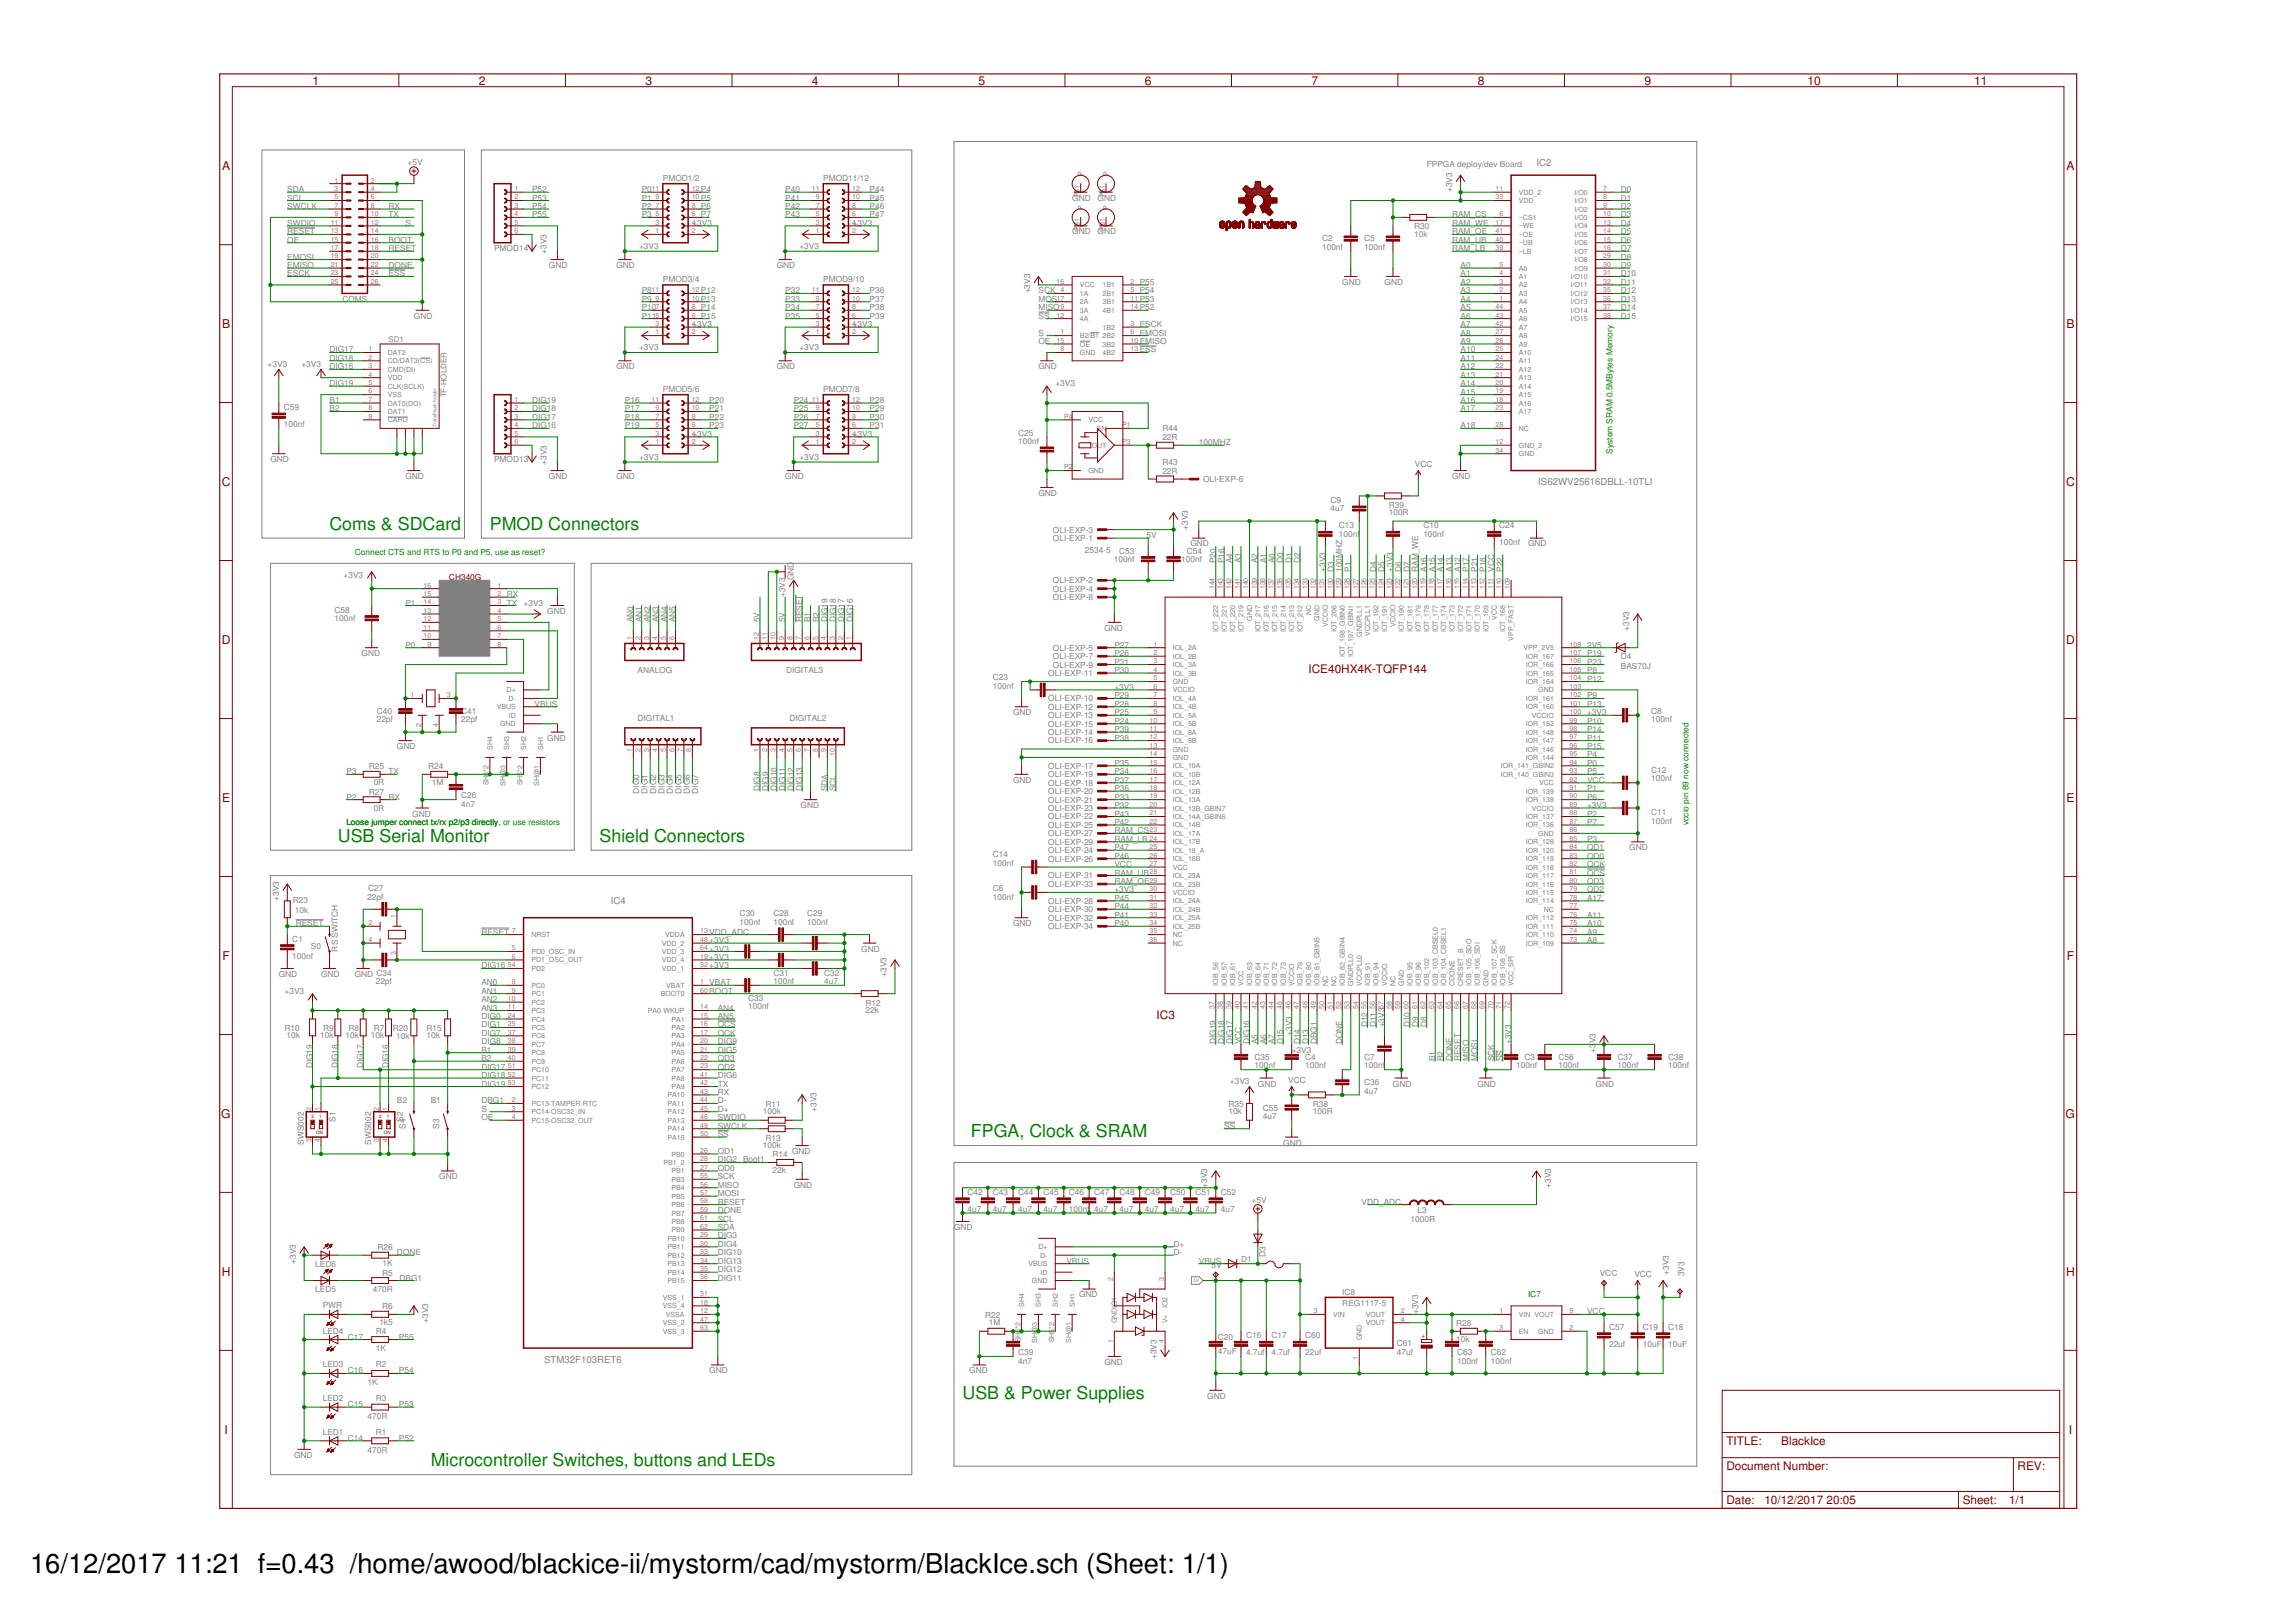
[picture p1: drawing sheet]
<svg xmlns="http://www.w3.org/2000/svg" width="297mm" height="210mm" viewBox="0 0 297 210" stroke-linecap="round" stroke-linejoin="round" font-family="sans-serif">
<defs><g id="words">
<g font-size="3.5">
<text x="3.9" y="203.6">16/12/2017</text>
<text x="22.6" y="203.6">11:21 f=0.43 /home/awood/blackice-ii/mystorm/cad/mystorm/BlackIce.sch (Sheet: 1/1)</text>
</g>
<g font-size="2.3" fill="#008000">
<text x="42.6" y="68.5">Coms &amp; SDCard</text>
<text x="63.4" y="68.5">PMOD Connectors</text>
<text x="43.7" y="108.9">USB Serial Monitor</text>
<text x="77.6" y="108.9">Shield Connectors</text>
<text x="125.6" y="147.2">FPGA, Clock &amp; SRAM</text>
<text x="124.5" y="181">USB &amp; Power Supplies</text>
<text x="55.7" y="189.7">Microcontroller Switches, buttons and LEDs</text>
</g>
<g font-size="1.6" fill="#800000">
<text x="40.4" y="10.9">1</text>
<text x="62" y="10.9">2</text>
<text x="83.5" y="10.9">3</text>
<text x="105" y="10.9">4</text>
<text x="126.6" y="10.9">5</text>
<text x="148.1" y="10.9">6</text>
<text x="169.7" y="10.9">7</text>
<text x="191.2" y="10.9">8</text>
<text x="212.7" y="10.9">9</text>
<text x="233.8" y="10.9">10</text>
<text x="255.4" y="10.9">11</text>
<text x="28.7" y="22">A</text>
<text x="267.3" y="22">A</text>
<text x="28.7" y="42.4">B</text>
<text x="267.3" y="42.4">B</text>
<text x="28.7" y="62.9">C</text>
<text x="267.3" y="62.9">C</text>
<text x="28.7" y="83.3">D</text>
<text x="267.3" y="83.3">D</text>
<text x="28.7" y="103.8">E</text>
<text x="267.3" y="103.8">E</text>
<text x="28.8" y="124.2">F</text>
<text x="267.4" y="124.2">F</text>
<text x="28.6" y="144.6">G</text>
<text x="267.2" y="144.6">G</text>
<text x="28.7" y="165.1">H</text>
<text x="267.3" y="165.1">H</text>
<text x="29" y="185.5">I</text>
<text x="267.6" y="185.5">I</text>
</g>
<g font-size="1.5" fill="#800000">
<text x="169.3" y="87.1">ICE40HX4K-TQFP144</text>
<text x="149.6" y="131.9">IC3</text>
<text x="223.3" y="187">TITLE:</text>
<text x="223.3" y="190.3">Document Number:</text>
<text x="230.4" y="187">BlackIce</text>
<text x="261" y="190.3">REV:</text>
<text x="223.3" y="194.7">Date:</text>
<text x="228.3" y="194.7">10/12/2017</text>
<text x="236.3" y="194.7">20:05</text>
<text x="253.9" y="194.7">Sheet:</text>
<text x="259.9" y="194.7">1/1</text>
</g>
<g font-size="1.2" fill="#808080">
<text x="198.8" y="21.5">IC2</text>
<text x="199" y="62.8">IS62WV25616DBLL-10TLI</text>
<text x="79" y="117">IC4</text>
<text x="70.4" y="176.4">STM32F103RET6</text>
</g>
<g font-size="1.1" fill="#808080">
<text x="52.7" y="21.3">+5V</text>
<text x="85.8" y="23.4">PMOD1/2</text>
<text x="106.5" y="23.4">PMOD11/12</text>
<text x="184.6" y="21.6">FPPGA deploy/dev Board</text>
<text x="37.2" y="29.2">SWDIO</text>
<text x="37.2" y="27">SWCLK</text>
<text x="37.2" y="26">SCL</text>
<text x="37.2" y="24.9">SDA</text>
<text x="50.3" y="28.1">TX</text>
<text x="50.3" y="27">RX</text>
<text x="52.5" y="29.2">S</text>
<text x="68.8" y="24.9">P52</text>
<text x="68.8" y="26">P53</text>
<text x="68.8" y="27">P54</text>
<text x="68.8" y="28.1">P55</text>
<text x="83" y="24.9">P0</text>
<text x="83" y="27">P2</text>
<text x="83" y="28.1">P3</text>
<text x="83" y="26">P1</text>
<text x="89.6" y="29.2">+3V3</text>
<text x="90.7" y="24.9">P4</text>
<text x="90.7" y="26">P5</text>
<text x="90.7" y="27">P6</text>
<text x="90.7" y="28.1">P7</text>
<text x="101.6" y="27">P42</text>
<text x="101.6" y="28.1">P43</text>
<text x="101.6" y="24.9">P40</text>
<text x="101.6" y="26">P41</text>
<text x="110.3" y="29.2">+3V3</text>
<text x="112.5" y="28.1">P47</text>
<text x="112.5" y="27">P46</text>
<text x="112.5" y="24.9">P44</text>
<text x="112.5" y="26">P45</text>
<text x="138.7" y="26">GND</text>
<text x="142" y="26">GND</text>
<text x="182.9" y="29.7">R30</text>
<text x="187.9" y="24.9" transform="rotate(-90 187.9 24.9)">+3V3</text>
<text x="187.9" y="29.2">RAM_WE</text>
<text x="187.9" y="28.1">RAM_CS</text>
<text x="209.7" y="24.9">D0</text>
<text x="209.7" y="26">D1</text>
<text x="209.7" y="27">D2</text>
<text x="209.7" y="28.1">D3</text>
<text x="209.7" y="29.2">D4</text>
<text x="37.2" y="30.3">RESET</text>
<text x="37.2" y="35.8">ESCK</text>
<text x="37.2" y="34.7">EMISO</text>
<text x="37.2" y="33.6">EMOSI</text>
<text x="37.2" y="31.4">OE</text>
<text x="50.3" y="31.4">BOOT</text>
<text x="50.3" y="32.5">RESET</text>
<text x="50.3" y="34.7">DONE</text>
<text x="50.3" y="35.8">ESS</text>
<text x="63.9" y="32.5">PMOD14</text>
<text x="70.7" y="32.9" transform="rotate(-90 70.7 32.9)">+3V3</text>
<text x="71" y="34.7">GND</text>
<text x="79.7" y="34.7">GND</text>
<text x="82.7" y="32.2">+3V3</text>
<text x="100.5" y="34.7">GND</text>
<text x="103.4" y="32.2">+3V3</text>
<text x="138.7" y="30.3">GND</text>
<text x="142" y="30.3">GND</text>
<text x="171" y="32.3">100nf</text>
<text x="171" y="31.3">C2</text>
<text x="176.5" y="32.3">100nf</text>
<text x="176.5" y="31.3">C5</text>
<text x="182.9" y="30.6">10k</text>
<text x="187.9" y="32.5">RAM_LB</text>
<text x="187.9" y="31.4">RAM_UB</text>
<text x="187.9" y="30.3">RAM_OE</text>
<text x="188.9" y="35.8">A1</text>
<text x="188.9" y="34.7">A0</text>
<text x="209.7" y="30.3">D5</text>
<text x="209.7" y="31.4">D6</text>
<text x="209.7" y="32.5">D7</text>
<text x="209.7" y="33.6">D8</text>
<text x="209.7" y="34.7">D9</text>
<text x="209.7" y="35.8">D10</text>
<text x="44.3" y="39.1">COMS</text>
<text x="53.5" y="41.2">GND</text>
<text x="83" y="40.1">P10</text>
<text x="83" y="39.1">P9</text>
<text x="83" y="38">P8</text>
<text x="83" y="41.2">P11</text>
<text x="85.8" y="36.5">PMOD3/4</text>
<text x="90.7" y="40.1">P14</text>
<text x="90.7" y="39.1">P13</text>
<text x="90.7" y="38">P12</text>
<text x="90.7" y="41.2">P15</text>
<text x="101.6" y="41.2">P35</text>
<text x="101.6" y="40.1">P34</text>
<text x="101.6" y="39.1">P33</text>
<text x="101.6" y="38">P32</text>
<text x="106.5" y="36.5">PMOD9/10</text>
<text x="112.5" y="41.2">P39</text>
<text x="112.5" y="40.1">P38</text>
<text x="112.5" y="39.1">P37</text>
<text x="112.5" y="38">P36</text>
<text x="133.3" y="38" transform="rotate(-90 133.3 38)">+3V3</text>
<text x="134.3" y="41.2">SS</text>
<text x="134.3" y="38">SCK</text>
<text x="134.3" y="40.1">MISO</text>
<text x="134.3" y="39.1">MOSI</text>
<text x="147.5" y="40.1">P52</text>
<text x="147.5" y="39.1">P53</text>
<text x="147.5" y="38">P54</text>
<text x="147.5" y="36.9">P55</text>
<text x="173.7" y="36.9">GND</text>
<text x="179.1" y="36.9">GND</text>
<text x="188.9" y="36.9">A2</text>
<text x="188.9" y="38">A3</text>
<text x="188.9" y="39.1">A4</text>
<text x="188.9" y="40.1">A5</text>
<text x="188.9" y="41.2">A6</text>
<text x="209.7" y="36.9">D11</text>
<text x="209.7" y="38">D12</text>
<text x="209.7" y="39.1">D13</text>
<text x="209.7" y="40.1">D14</text>
<text x="209.7" y="41.2">D15</text>
<text x="34.6" y="47.5">+3V3</text>
<text x="39" y="47.5">+3V3</text>
<text x="42.6" y="47.8">DIG16</text>
<text x="42.6" y="45.6">DIG17</text>
<text x="42.6" y="46.7">DIG18</text>
<text x="79.7" y="47.8">GND</text>
<text x="82.7" y="45.3">+3V3</text>
<text x="89.6" y="42.3">+3V3</text>
<text x="100.5" y="47.8">GND</text>
<text x="103.4" y="45.3">+3V3</text>
<text x="110.3" y="42.3">+3V3</text>
<text x="134.3" y="47.8">GND</text>
<text x="134.3" y="43.4">S</text>
<text x="134.3" y="44.5">OE</text>
<text x="147.5" y="42.3">ESCK</text>
<text x="147.5" y="44.5">EMISO</text>
<text x="147.5" y="43.4">EMOSI</text>
<text x="147.5" y="45.6">ESS</text>
<text x="188.9" y="42.3">A7</text>
<text x="188.9" y="43.4">A8</text>
<text x="188.9" y="44.5">A9</text>
<text x="188.9" y="45.6">A10</text>
<text x="188.9" y="46.7">A11</text>
<text x="188.9" y="47.8">A12</text>
<text x="36.7" y="53.1">C59</text>
<text x="42.6" y="52.2">B1</text>
<text x="42.6" y="50">DIG19</text>
<text x="42.6" y="53.3">B2</text>
<text x="68.8" y="53.3">DIG18</text>
<text x="68.8" y="52.2">DIG19</text>
<text x="80.8" y="52.2">P16</text>
<text x="80.8" y="53.3">P17</text>
<text x="85.8" y="50.7">PMOD5/6</text>
<text x="91.8" y="52.2">P20</text>
<text x="91.8" y="53.3">P21</text>
<text x="102.7" y="53.3">P25</text>
<text x="102.7" y="52.2">P24</text>
<text x="106.5" y="50.7">PMOD7/8</text>
<text x="112.5" y="53.3">P29</text>
<text x="112.5" y="52.2">P28</text>
<text x="136.5" y="50">+3V3</text>
<text x="188.9" y="48.9">A13</text>
<text x="188.9" y="50">A14</text>
<text x="188.9" y="51.1">A15</text>
<text x="188.9" y="52.2">A16</text>
<text x="188.9" y="53.3">A17</text>
<text x="35" y="59.8">GND</text>
<text x="36.7" y="55.3">100nf</text>
<text x="63.9" y="59.8">PMOD13</text>
<text x="68.8" y="55.4">DIG16</text>
<text x="68.8" y="54.3">DIG17</text>
<text x="80.8" y="55.4">P19</text>
<text x="80.8" y="54.3">P18</text>
<text x="82.7" y="59.5">+3V3</text>
<text x="89.6" y="56.5">+3V3</text>
<text x="91.8" y="55.4">P23</text>
<text x="91.8" y="54.3">P22</text>
<text x="102.7" y="55.4">P27</text>
<text x="102.7" y="54.3">P26</text>
<text x="103.4" y="59.5">+3V3</text>
<text x="110.3" y="56.5">+3V3</text>
<text x="112.5" y="55.4">P31</text>
<text x="112.5" y="54.3">P30</text>
<text x="131.7" y="57.5">100nf</text>
<text x="131.7" y="56.4">C25</text>
<text x="150.4" y="57">22R</text>
<text x="150.4" y="55.8">R44</text>
<text x="155.1" y="57.6">100MHZ</text>
<text x="188.9" y="55.4">A18</text>
<text x="52.5" y="62">GND</text>
<text x="70.7" y="60.2" transform="rotate(-90 70.7 60.2)">+3V3</text>
<text x="71" y="62">GND</text>
<text x="79.7" y="62">GND</text>
<text x="101.6" y="62">GND</text>
<text x="134.3" y="64.2">GND</text>
<text x="150.4" y="61.3">22R</text>
<text x="150.4" y="60.1">R43</text>
<text x="155.6" y="62.4">OLI-EXP-6</text>
<text x="172.1" y="65.1">C9</text>
<text x="179.7" y="65.7">R39</text>
<text x="183" y="60.5">VCC</text>
<text x="187.9" y="62">GND</text>
<text x="136.2" y="70">OLI-EXP-1</text>
<text x="136.2" y="68.9">OLI-EXP-3</text>
<text x="140.4" y="71.5">2534-5</text>
<text x="144.8" y="71.7">C53</text>
<text x="148.3" y="69.6">5V</text>
<text x="153.5" y="71.7">C54</text>
<text x="153.7" y="68.5" transform="rotate(-90 153.7 68.5)">+3V3</text>
<text x="154" y="70.7">GND</text>
<text x="172.1" y="66.2">4u7</text>
<text x="173.2" y="69.5">100nf</text>
<text x="173.2" y="68.4">C13</text>
<text x="179.7" y="66.7">100R</text>
<text x="184.1" y="69.5">100nf</text>
<text x="184.1" y="68.4">C10</text>
<text x="194" y="70.6">100nf</text>
<text x="194" y="68.4">C24</text>
<text x="197.7" y="70.7">GND</text>
<text x="44.5" y="74.8">+3V3</text>
<text x="65.6" y="77.3">RX</text>
<text x="101.6" y="77.3" transform="rotate(-90 101.6 77.3)">+3V3</text>
<text x="102.7" y="75.1" transform="rotate(-90 102.7 75.1)">GND</text>
<text x="136.2" y="75.5">OLI-EXP-2</text>
<text x="136.2" y="76.6">OLI-EXP-4</text>
<text x="136.2" y="77.7">OLI-EXP-8</text>
<text x="144.1" y="72.7">100nf</text>
<text x="152.8" y="72.7">100nf</text>
<text x="157.3" y="72.9" transform="rotate(-90 157.3 72.9)">P20</text>
<text x="158.4" y="72.9" transform="rotate(-90 158.4 72.9)">P16</text>
<text x="159.5" y="72.9" transform="rotate(-90 159.5 72.9)">A4</text>
<text x="160.6" y="72.9" transform="rotate(-90 160.6 72.9)">A3</text>
<text x="162.7" y="72.9" transform="rotate(-90 162.7 72.9)">A2</text>
<text x="163.8" y="72.9" transform="rotate(-90 163.8 72.9)">A1</text>
<text x="164.9" y="72.9" transform="rotate(-90 164.9 72.9)">A0</text>
<text x="166" y="72.9" transform="rotate(-90 166 72.9)">D0</text>
<text x="167.1" y="72.9" transform="rotate(-90 167.1 72.9)">D1</text>
<text x="168.2" y="72.9" transform="rotate(-90 168.2 72.9)">D2</text>
<text x="171.5" y="74" transform="rotate(-90 171.5 74)">+3V3</text>
<text x="172.6" y="74" transform="rotate(-90 172.6 74)">D3</text>
<text x="173.7" y="74" transform="rotate(-90 173.7 74)">100MHZ</text>
<text x="174.8" y="74" transform="rotate(-90 174.8 74)">P1</text>
<text x="178" y="74" transform="rotate(-90 178 74)">D4</text>
<text x="179.1" y="74" transform="rotate(-90 179.1 74)">D5</text>
<text x="180.2" y="74" transform="rotate(-90 180.2 74)">+3V3</text>
<text x="181.3" y="74" transform="rotate(-90 181.3 74)">D6</text>
<text x="182.4" y="74" transform="rotate(-90 182.4 74)">D7</text>
<text x="183.5" y="74" transform="rotate(-90 183.5 74)">RAM_WE</text>
<text x="184.6" y="74" transform="rotate(-90 184.6 74)">A16</text>
<text x="185.7" y="74" transform="rotate(-90 185.7 74)">A15</text>
<text x="186.8" y="74" transform="rotate(-90 186.8 74)">A14</text>
<text x="187.9" y="74" transform="rotate(-90 187.9 74)">A13</text>
<text x="188.9" y="74" transform="rotate(-90 188.9 74)">A12</text>
<text x="190" y="74" transform="rotate(-90 190 74)">P17</text>
<text x="191.1" y="74" transform="rotate(-90 191.1 74)">P21</text>
<text x="192.2" y="74" transform="rotate(-90 192.2 74)">P18</text>
<text x="193.3" y="74" transform="rotate(-90 193.3 74)">VCC</text>
<text x="194.4" y="74" transform="rotate(-90 194.4 74)">P22</text>
<text x="43.3" y="80.4">100nf</text>
<text x="43.3" y="79.3">C58</text>
<text x="52.5" y="83.8">P0</text>
<text x="52.5" y="78.4">P1</text>
<text x="65.6" y="78.4">TX</text>
<text x="67.7" y="78.4">+3V3</text>
<text x="70.8" y="79.5">GND</text>
<text x="81.9" y="80.5" transform="rotate(-90 81.9 80.5)">AN0</text>
<text x="83" y="80.5" transform="rotate(-90 83 80.5)">AN1</text>
<text x="84.1" y="80.5" transform="rotate(-90 84.1 80.5)">AN2</text>
<text x="85.2" y="80.5" transform="rotate(-90 85.2 80.5)">AN3</text>
<text x="86.3" y="80.5" transform="rotate(-90 86.3 80.5)">AN4</text>
<text x="87.4" y="80.5" transform="rotate(-90 87.4 80.5)">AN5</text>
<text x="98.3" y="80.5" transform="rotate(-90 98.3 80.5)">5V</text>
<text x="101.6" y="80.5" transform="rotate(-90 101.6 80.5)">5V</text>
<text x="103.8" y="80.5" transform="rotate(-90 103.8 80.5)">RESET</text>
<text x="104.9" y="80.5" transform="rotate(-90 104.9 80.5)">B1</text>
<text x="106" y="80.5" transform="rotate(-90 106 80.5)">B2</text>
<text x="107" y="80.5" transform="rotate(-90 107 80.5)">DIG19</text>
<text x="108.1" y="80.5" transform="rotate(-90 108.1 80.5)">DIG18</text>
<text x="109.2" y="80.5" transform="rotate(-90 109.2 80.5)">DIG17</text>
<text x="110.3" y="80.5" transform="rotate(-90 110.3 80.5)">DIG16</text>
<text x="142.9" y="81.6">GND</text>
<text x="144.2" y="83.8">P27</text>
<text x="205.3" y="83.8">2V5</text>
<text x="210.8" y="81.6" transform="rotate(-90 210.8 81.6)">+3V3</text>
<text x="46.8" y="84.9">GND</text>
<text x="82.5" y="87.1">ANALOG</text>
<text x="101.7" y="87.1">DIGITAL3</text>
<text x="128.5" y="89.1">100nf</text>
<text x="128.5" y="88">C23</text>
<text x="135.6" y="87.5">OLI-EXP-11</text>
<text x="136.2" y="84.2">OLI-EXP-5</text>
<text x="136.2" y="85.3">OLI-EXP-7</text>
<text x="136.2" y="86.4">OLI-EXP-9</text>
<text x="144.2" y="89.3">+3V3</text>
<text x="144.2" y="84.9">P26</text>
<text x="144.2" y="86">P31</text>
<text x="144.2" y="87.1">P30</text>
<text x="205.3" y="88.2">P12</text>
<text x="205.3" y="87.1">P8</text>
<text x="205.3" y="86">P23</text>
<text x="205.3" y="84.9">P19</text>
<text x="209.7" y="86.6">BAS70J</text>
<text x="209.7" y="85.2">D4</text>
<text x="48.7" y="93.5">22pf</text>
<text x="48.7" y="92.4">C40</text>
<text x="59.7" y="93.5">22pf</text>
<text x="59.7" y="92.4">C41</text>
<text x="69.2" y="91.5">VBUS</text>
<text x="70.8" y="95.8">GND</text>
<text x="82.5" y="93.3">DIGITAL1</text>
<text x="102.1" y="93.3">DIGITAL2</text>
<text x="131.1" y="92.6">GND</text>
<text x="135.6" y="90.8">OLI-EXP-10</text>
<text x="135.6" y="91.8">OLI-EXP-12</text>
<text x="135.6" y="92.9">OLI-EXP-13</text>
<text x="135.6" y="94">OLI-EXP-15</text>
<text x="135.6" y="95.1">OLI-EXP-14</text>
<text x="144.2" y="90.4">P29</text>
<text x="144.2" y="91.5">P28</text>
<text x="144.2" y="92.6">P25</text>
<text x="144.2" y="93.7">P24</text>
<text x="144.2" y="94.7">P39</text>
<text x="144.2" y="95.8">P38</text>
<text x="205.3" y="92.6">+3V3</text>
<text x="205.3" y="94.7">P14</text>
<text x="205.3" y="93.7">P10</text>
<text x="205.3" y="91.5">P13</text>
<text x="205.3" y="90.4">P9</text>
<text x="205.3" y="95.8">P11</text>
<text x="213.6" y="93.5">100nf</text>
<text x="213.6" y="92.4">C8</text>
<text x="44.8" y="100.2">P3</text>
<text x="47.7" y="99.6">R25</text>
<text x="48.3" y="101.6">0R</text>
<text x="50.3" y="100.2">TX</text>
<text x="51.4" y="96.9">GND</text>
<text x="55.4" y="99.6">R24</text>
<text x="55.9" y="101.6">1M</text>
<text x="131.1" y="101.3">GND</text>
<text x="135.6" y="96.2">OLI-EXP-16</text>
<text x="135.6" y="99.5">OLI-EXP-17</text>
<text x="135.6" y="100.6">OLI-EXP-19</text>
<text x="135.6" y="101.7">OLI-EXP-18</text>
<text x="144.2" y="99.1">P35</text>
<text x="144.2" y="100.2">P34</text>
<text x="144.2" y="101.3">P37</text>
<text x="205.3" y="101.3">VCC</text>
<text x="205.3" y="99.1">P0</text>
<text x="205.3" y="98">P4</text>
<text x="205.3" y="100.2">P5</text>
<text x="205.3" y="96.9">P15</text>
<text x="213.6" y="101.1">100nf</text>
<text x="213.6" y="100">C12</text>
<text x="44.8" y="103.5">P2</text>
<text x="47.7" y="102.8">R27</text>
<text x="48.3" y="104.9">0R</text>
<text x="50.3" y="103.5">RX</text>
<text x="53.3" y="105.7">GND</text>
<text x="59.7" y="104.4">4n7</text>
<text x="59.7" y="103.3">C26</text>
<text x="82.7" y="102.7" transform="rotate(-90 82.7 102.7)">DIG0</text>
<text x="83.8" y="102.7" transform="rotate(-90 83.8 102.7)">DIG1</text>
<text x="84.9" y="102.7" transform="rotate(-90 84.9 102.7)">DIG2</text>
<text x="86" y="102.7" transform="rotate(-90 86 102.7)">DIG3</text>
<text x="87.1" y="102.7" transform="rotate(-90 87.1 102.7)">DIG4</text>
<text x="88.2" y="102.7" transform="rotate(-90 88.2 102.7)">DIG5</text>
<text x="89.2" y="102.7" transform="rotate(-90 89.2 102.7)">DIG6</text>
<text x="90.3" y="102.7" transform="rotate(-90 90.3 102.7)">DIG7</text>
<text x="98.3" y="102.4" transform="rotate(-90 98.3 102.4)">DIG8</text>
<text x="99.4" y="102.4" transform="rotate(-90 99.4 102.4)">DIG9</text>
<text x="100.5" y="102.4" transform="rotate(-90 100.5 102.4)">DIG10</text>
<text x="101.6" y="102.4" transform="rotate(-90 101.6 102.4)">DIG11</text>
<text x="102.7" y="102.4" transform="rotate(-90 102.7 102.4)">DIG12</text>
<text x="103.6" y="104.6">GND</text>
<text x="103.8" y="102.4" transform="rotate(-90 103.8 102.4)">DIG13</text>
<text x="107" y="102.4" transform="rotate(-90 107 102.4)">SDA</text>
<text x="108.1" y="102.4" transform="rotate(-90 108.1 102.4)">SCL</text>
<text x="135.6" y="106">OLI-EXP-22</text>
<text x="135.6" y="107.1">OLI-EXP-25</text>
<text x="135.6" y="102.8">OLI-EXP-20</text>
<text x="135.6" y="103.9">OLI-EXP-21</text>
<text x="135.6" y="105">OLI-EXP-23</text>
<text x="144.2" y="102.4">P36</text>
<text x="144.2" y="103.5">P33</text>
<text x="144.2" y="104.6">P32</text>
<text x="144.2" y="106.8">P42</text>
<text x="144.2" y="107.8">RAM_CS</text>
<text x="144.2" y="105.7">P43</text>
<text x="205.3" y="104.6">+3V3</text>
<text x="205.3" y="105.7">P2</text>
<text x="205.3" y="102.4">P1</text>
<text x="205.3" y="103.5">P6</text>
<text x="205.3" y="106.8">P7</text>
<text x="213.6" y="106.6">100nf</text>
<text x="213.6" y="105.5">C11</text>
<text x="128.5" y="112.1">100nf</text>
<text x="128.5" y="111">C14</text>
<text x="135.6" y="110.4">OLI-EXP-24</text>
<text x="135.6" y="111.5">OLI-EXP-26</text>
<text x="135.6" y="108.2">OLI-EXP-27</text>
<text x="135.6" y="109.3">OLI-EXP-29</text>
<text x="135.6" y="113.7">OLI-EXP-31</text>
<text x="144.2" y="112.2">VCC</text>
<text x="144.2" y="108.9">RAM_LB</text>
<text x="144.2" y="110">P47</text>
<text x="144.2" y="111.1">P46</text>
<text x="144.2" y="113.3">RAM_UB</text>
<text x="205.3" y="108.9">P3</text>
<text x="205.3" y="113.3">QCS</text>
<text x="205.3" y="112.2">QCK</text>
<text x="205.3" y="110">QD1</text>
<text x="205.3" y="111.1">QD0</text>
<text x="210.8" y="110">GND</text>
<text x="36.1" y="116.6" transform="rotate(-90 36.1 116.6)">+3V3</text>
<text x="37.9" y="116.9">R23</text>
<text x="38.2" y="118.1">10k</text>
<text x="38.3" y="119.9">RESET</text>
<text x="47.5" y="116.4">22pf</text>
<text x="47.6" y="115.3">C27</text>
<text x="95.7" y="119.7">100nf</text>
<text x="95.7" y="118.6">C30</text>
<text x="100.1" y="119.7">100nf</text>
<text x="100.1" y="118.6">C28</text>
<text x="104.4" y="119.7">100nf</text>
<text x="104.4" y="118.6">C29</text>
<text x="128.5" y="116.4">100nf</text>
<text x="128.5" y="115.3">C6</text>
<text x="131.1" y="119.9">GND</text>
<text x="135.6" y="117">OLI-EXP-28</text>
<text x="135.6" y="118.1">OLI-EXP-30</text>
<text x="135.6" y="114.8">OLI-EXP-33</text>
<text x="135.6" y="119.1">OLI-EXP-32</text>
<text x="144.2" y="115.5">+3V3</text>
<text x="144.2" y="114.4">RAM_OE</text>
<text x="144.2" y="119.9">P40</text>
<text x="144.2" y="118.8">P41</text>
<text x="144.2" y="117.7">P44</text>
<text x="144.2" y="116.6">P45</text>
<text x="205.3" y="119.9">A10</text>
<text x="205.3" y="118.8">A11</text>
<text x="205.3" y="116.6">A17</text>
<text x="205.3" y="114.4">QD3</text>
<text x="205.3" y="115.5">QD2</text>
<text x="37.8" y="124.1">100nf</text>
<text x="37.8" y="121.9">C1</text>
<text x="40.2" y="122.8">S0</text>
<text x="43.7" y="123.1" transform="rotate(-90 43.7 123.1)">RS SWITCH</text>
<text x="62.3" y="120.9">RESET</text>
<text x="62.3" y="125.3">DIG16</text>
<text x="91.8" y="123.1">+3V3</text>
<text x="91.8" y="124.2">+3V3</text>
<text x="91.8" y="125.3">+3V3</text>
<text x="91.8" y="122">+3V3</text>
<text x="91.8" y="120.9">VDD_ADC</text>
<text x="111.4" y="123.1">GND</text>
<text x="135.6" y="120.2">OLI-EXP-34</text>
<text x="205.3" y="122">A8</text>
<text x="205.3" y="120.9">A9</text>
<text x="36.1" y="126.4">GND</text>
<text x="36.8" y="128.6">+3V3</text>
<text x="41.5" y="126.4">GND</text>
<text x="45.9" y="126.4">GND C34</text>
<text x="48.6" y="127.3">22pf</text>
<text x="62.3" y="127.5">AN0</text>
<text x="62.3" y="128.6">AN1</text>
<text x="62.3" y="129.7">AN2</text>
<text x="62.3" y="130.8">AN3</text>
<text x="62.3" y="131.9">DIG0</text>
<text x="91.8" y="128.6">BOOT</text>
<text x="91.8" y="127.5">VBAT</text>
<text x="92.9" y="130.8">AN4</text>
<text x="92.9" y="131.9">AN5</text>
<text x="96.8" y="130.6">100nf</text>
<text x="96.8" y="129.5">C33</text>
<text x="100.1" y="127.3">100nf</text>
<text x="100.1" y="126.2">C31</text>
<text x="106.6" y="127.3">4u7</text>
<text x="106.6" y="126.2">C32</text>
<text x="112" y="131.1">22k</text>
<text x="112" y="130.1">R12</text>
<text x="114.7" y="126.4" transform="rotate(-90 114.7 126.4)">+3V3</text>
<text x="36.8" y="133.4">R10</text>
<text x="37.1" y="134.4">10k</text>
<text x="41.4" y="134.4">10k</text>
<text x="41.8" y="133.4">R9</text>
<text x="44.7" y="134.4">10k</text>
<text x="45.1" y="133.4">R8</text>
<text x="48" y="134.4">10k</text>
<text x="48.3" y="133.4">R7</text>
<text x="50.8" y="133.4">R20</text>
<text x="51.3" y="134.5">10k</text>
<text x="55.2" y="134.4">10k</text>
<text x="55.2" y="133.4">R15</text>
<text x="62.3" y="133">DIG1</text>
<text x="62.3" y="136.2">B1</text>
<text x="62.3" y="134.1">DIG7</text>
<text x="62.3" y="135.1">DIG8</text>
<text x="62.3" y="137.3">B2</text>
<text x="92.9" y="136.2">DIG5</text>
<text x="92.9" y="135.1">DIG9</text>
<text x="92.9" y="133">QCS</text>
<text x="92.9" y="134.1">QCK</text>
<text x="92.9" y="137.3">QD3</text>
<text x="157.3" y="135.1" transform="rotate(-90 157.3 135.1)">DIG19</text>
<text x="158.4" y="135.1" transform="rotate(-90 158.4 135.1)">DIG18</text>
<text x="159.5" y="135.1" transform="rotate(-90 159.5 135.1)">DIG17</text>
<text x="160.6" y="135.1" transform="rotate(-90 160.6 135.1)">VCC</text>
<text x="161.6" y="135.1" transform="rotate(-90 161.6 135.1)">DIG16</text>
<text x="162.3" y="137.2">C35</text>
<text x="162.7" y="135.1" transform="rotate(-90 162.7 135.1)">A5</text>
<text x="163.8" y="135.1" transform="rotate(-90 163.8 135.1)">A6</text>
<text x="164.9" y="135.1" transform="rotate(-90 164.9 135.1)">A7</text>
<text x="166" y="135.1" transform="rotate(-90 166 135.1)">D15</text>
<text x="167.1" y="134.1" transform="rotate(-90 167.1 134.1)">+3V3</text>
<text x="167.1" y="136.2">+3V3</text>
<text x="168.2" y="135.1" transform="rotate(-90 168.2 135.1)">D14</text>
<text x="168.9" y="137.2">C4</text>
<text x="169.3" y="135.1" transform="rotate(-90 169.3 135.1)">D13</text>
<text x="170.4" y="135.1" transform="rotate(-90 170.4 135.1)">DBG1</text>
<text x="173.7" y="135.1" transform="rotate(-90 173.7 135.1)">DONE</text>
<text x="176.5" y="137.2">C7</text>
<text x="176.9" y="133" transform="rotate(-90 176.9 133)">D12</text>
<text x="178" y="133" transform="rotate(-90 178 133)">D11</text>
<text x="179.1" y="133" transform="rotate(-90 179.1 133)">+3V3</text>
<text x="182.4" y="133" transform="rotate(-90 182.4 133)">D10</text>
<text x="183.5" y="133" transform="rotate(-90 183.5 133)">D9</text>
<text x="184.6" y="133" transform="rotate(-90 184.6 133)">D8</text>
<text x="185.7" y="137.3" transform="rotate(-90 185.7 137.3)">B1</text>
<text x="186.8" y="137.3" transform="rotate(-90 186.8 137.3)">B2</text>
<text x="187.9" y="137.3" transform="rotate(-90 187.9 137.3)">DONE</text>
<text x="188.9" y="137.3" transform="rotate(-90 188.9 137.3)">RESET</text>
<text x="190" y="137.3" transform="rotate(-90 190 137.3)">MISO</text>
<text x="191.1" y="137.3" transform="rotate(-90 191.1 137.3)">MOSI</text>
<text x="193.3" y="137.3" transform="rotate(-90 193.3 137.3)">SCK</text>
<text x="194.4" y="137.3" transform="rotate(-90 194.4 137.3)">SS</text>
<text x="195.5" y="135.1" transform="rotate(-90 195.5 135.1)">+3V3</text>
<text x="197.2" y="137.2">C3</text>
<text x="201.6" y="137.2">C56</text>
<text x="206.4" y="136.2" transform="rotate(-90 206.4 136.2)">+3</text>
<text x="206.4" y="135" transform="rotate(-90 206.4 135)">V3</text>
<text x="209.3" y="137.2">C37</text>
<text x="215.8" y="137.2">C38</text>
<text x="40.4" y="138.3" transform="rotate(-90 40.4 138.3)">DIG19</text>
<text x="43.7" y="138.3" transform="rotate(-90 43.7 138.3)">DIG18</text>
<text x="47" y="138.3" transform="rotate(-90 47 138.3)">DIG17</text>
<text x="50.3" y="138.3" transform="rotate(-90 50.3 138.3)">DIG16</text>
<text x="51.4" y="142.8">B2</text>
<text x="55.7" y="142.8">B1</text>
<text x="62.3" y="138.4">DIG17</text>
<text x="62.3" y="139.5">DIG18</text>
<text x="62.3" y="140.6">DIG19</text>
<text x="62.3" y="142.8">DBG1</text>
<text x="62.3" y="143.9">S</text>
<text x="92.9" y="140.6">TX</text>
<text x="92.9" y="141.7">RX</text>
<text x="92.9" y="142.8">D-</text>
<text x="92.9" y="143.9">D+</text>
<text x="92.9" y="139.5">DIG6</text>
<text x="92.9" y="138.4">QD2</text>
<text x="99.1" y="143.2">R11</text>
<text x="105.6" y="143.9" transform="rotate(-90 105.6 143.9)">+3V3</text>
<text x="158.9" y="143.2">R35</text>
<text x="159.1" y="140.3">+3V3</text>
<text x="162.3" y="138.3">100nf</text>
<text x="162.7" y="140.6">GND</text>
<text x="163.4" y="143.7">C55</text>
<text x="166.7" y="140.2">VCC</text>
<text x="168.9" y="138.3">100nf</text>
<text x="169.8" y="143.2">R38</text>
<text x="176.5" y="138.3">100nf</text>
<text x="176.5" y="141.5">4u7</text>
<text x="176.5" y="140.4">C36</text>
<text x="180.2" y="140.6">GND</text>
<text x="191.1" y="140.6">GND</text>
<text x="196.2" y="138.3">100nf</text>
<text x="201.6" y="138.3">100nf</text>
<text x="206.4" y="140.6">GND</text>
<text x="209.3" y="138.3">100nf</text>
<text x="215.8" y="138.3">100nf</text>
<text x="39.3" y="148.1" transform="rotate(-90 39.3 148.1)">SWS002</text>
<text x="43.4" y="145.2" transform="rotate(-90 43.4 145.2)">S1</text>
<text x="48" y="148.1" transform="rotate(-90 48 148.1)">SWS002</text>
<text x="52.1" y="145.2" transform="rotate(-90 52.1 145.2)">S2</text>
<text x="52.5" y="146.1" transform="rotate(-90 52.5 146.1)">S4</text>
<text x="56.8" y="146.1" transform="rotate(-90 56.8 146.1)">S3</text>
<text x="62.3" y="145">OE</text>
<text x="92.9" y="147.2">SS</text>
<text x="92.9" y="145">SWDIO</text>
<text x="92.9" y="146.1">SWCLK</text>
<text x="92.9" y="149.3">QD1</text>
<text x="98.7" y="148.6">100k</text>
<text x="98.7" y="144.2">100k</text>
<text x="99.1" y="147.6">R13</text>
<text x="100" y="149.8">R14</text>
<text x="102.5" y="149.3">GND</text>
<text x="158.4" y="146.1">SS</text>
<text x="158.9" y="144.2">10k</text>
<text x="163.4" y="144.8">4u7</text>
<text x="166" y="148.2">GND</text>
<text x="169.8" y="144.2">100R</text>
<text x="56.8" y="152.6">GND</text>
<text x="92.9" y="150.4">DIG2</text>
<text x="92.9" y="152.6">SCK</text>
<text x="92.9" y="153.7">MISO</text>
<text x="92.9" y="154.8">MOSI</text>
<text x="92.9" y="155.9">RESET</text>
<text x="92.9" y="151.5">QD0</text>
<text x="96.1" y="150.4">Boot1</text>
<text x="100" y="151.9">22k</text>
<text x="102.7" y="153.7">GND</text>
<text x="125.2" y="154.6">C42</text>
<text x="128.5" y="154.6">C43</text>
<text x="131.7" y="154.6">C44</text>
<text x="135" y="154.6">C45</text>
<text x="138.3" y="154.6">C46</text>
<text x="141.6" y="154.6">C47</text>
<text x="144.8" y="154.6">C48</text>
<text x="148.1" y="154.6">C49</text>
<text x="151.4" y="154.6">C50</text>
<text x="154.7" y="154.6">C51</text>
<text x="156.2" y="153.7" transform="rotate(-90 156.2 153.7)">+3V3</text>
<text x="157.9" y="154.6">C52</text>
<text x="161.9" y="155.6">+5V</text>
<text x="176.1" y="155.9">VDD_ADC</text>
<text x="200.6" y="153.7" transform="rotate(-90 200.6 153.7)">+3V3</text>
<text x="48.8" y="161.8">R26</text>
<text x="92.9" y="161.4">DIG4</text>
<text x="92.9" y="157">DONE</text>
<text x="92.9" y="158.1">SCL</text>
<text x="92.9" y="159.2">SDA</text>
<text x="92.9" y="160.3">DIG3</text>
<text x="123.4" y="159.2">GND</text>
<text x="125.2" y="156.8">4u7</text>
<text x="128.5" y="156.8">4u7</text>
<text x="131.7" y="156.8">4u7</text>
<text x="135" y="156.8">4u7</text>
<text x="138.3" y="156.8">100nf 4u7</text>
<text x="144.8" y="156.8">4u7</text>
<text x="148.1" y="156.8">4u7</text>
<text x="151.4" y="156.8">4u7</text>
<text x="151.8" y="161.4">D+</text>
<text x="154.7" y="156.8">4u7</text>
<text x="157.9" y="156.8">4u7</text>
<text x="182.5" y="158.1">1000R</text>
<text x="183.4" y="157">L3</text>
<text x="38.3" y="163.5" transform="rotate(-90 38.3 163.5)">+3V3</text>
<text x="40.8" y="167.2">LED5</text>
<text x="40.8" y="164">LED6</text>
<text x="48.2" y="167.1">470R</text>
<text x="49.4" y="165.1">R5</text>
<text x="49.5" y="163.9">1K</text>
<text x="51.4" y="162.4">DONE</text>
<text x="51.7" y="165.7">DBG1</text>
<text x="92.9" y="162.4">DIG10</text>
<text x="92.9" y="165.7">DIG11</text>
<text x="92.9" y="164.6">DIG12</text>
<text x="92.9" y="163.5">DIG13</text>
<text x="138" y="163.5">VBUS</text>
<text x="139.6" y="167.9">GND</text>
<text x="151.8" y="162.4">D-</text>
<text x="155.1" y="163.5">VBUS</text>
<text x="156.7" y="164.1">5V</text>
<text x="160.6" y="163.3">D1</text>
<text x="163.7" y="162.7" transform="rotate(-90 163.7 162.7)">D3</text>
<text x="173.7" y="167.6">IC8</text>
<text x="207" y="165.2">VCC</text>
<text x="211.4" y="165.3">VCC</text>
<text x="215.9" y="165" transform="rotate(-90 215.9 165)">+3V3</text>
<text x="217.9" y="165.2" transform="rotate(-90 217.9 165.2)">3V3</text>
<text x="41.7" y="172.6">LED4</text>
<text x="41.7" y="169.3">PWR</text>
<text x="45" y="173.4">C17</text>
<text x="48.6" y="172.6">R4</text>
<text x="49.1" y="171.5">1k5</text>
<text x="49.4" y="169.4">R6</text>
<text x="51.6" y="173.4">P55</text>
<text x="55.4" y="171.2" transform="rotate(-90 55.4 171.2)">+3V3</text>
<text x="127.4" y="170.5">R22</text>
<text x="127.9" y="171.5">1M</text>
<text x="157.6" y="173.4">C20</text>
<text x="161.2" y="173.2">C16</text>
<text x="164.5" y="173.2">C17</text>
<text x="168.9" y="173.2">C60</text>
<text x="173.7" y="169">REG1117-5</text>
<text x="183.5" y="170.1" transform="rotate(-90 183.5 170.1)">+3V3</text>
<text x="188.4" y="173.7">10k</text>
<text x="188.4" y="171.6">R28</text>
<text x="205.3" y="170.1">VCC</text>
<text x="208.2" y="172.1">C57</text>
<text x="212.5" y="172.1">C19</text>
<text x="215.8" y="172.1">C18</text>
<text x="41.7" y="177">LED3</text>
<text x="45" y="177.7">C16</text>
<text x="47.5" y="179.3">1K</text>
<text x="48.6" y="174.9">1K</text>
<text x="48.6" y="177">R2</text>
<text x="51.6" y="177.7">P54</text>
<text x="91.8" y="177.7">GND</text>
<text x="125.4" y="177.7">GND</text>
<text x="131.7" y="176.5">4n7</text>
<text x="131.7" y="175.4">C39</text>
<text x="142.9" y="176.6">GND</text>
<text x="149.6" y="175.9" transform="rotate(-90 149.6 175.9)">+3V3</text>
<text x="157.6" y="175.3">47uF</text>
<text x="161.2" y="175.4">4.7uf</text>
<text x="164.5" y="175.4">4.7uf</text>
<text x="168.9" y="175.4">22uf</text>
<text x="180.7" y="175.3">47uf</text>
<text x="180.7" y="174.2">C61</text>
<text x="188.5" y="176.5">100nf</text>
<text x="188.5" y="175.4">C63</text>
<text x="192.9" y="176.5">100nf</text>
<text x="192.9" y="175.4">C62</text>
<text x="208.2" y="174.3">22uf</text>
<text x="212.5" y="174.3">10uF</text>
<text x="215.8" y="174.3">10uF</text>
<text x="41.7" y="181.3">LED2</text>
<text x="41.7" y="185.7">LED1</text>
<text x="45" y="182.1">C15</text>
<text x="47.5" y="183.6">470R</text>
<text x="48.6" y="181.3">R3</text>
<text x="48.6" y="185.7">R1</text>
<text x="51.6" y="182.1">P53</text>
<text x="156.2" y="181">GND</text>
<text x="38" y="188.6">GND</text>
<text x="45" y="186.5">C14</text>
<text x="47.5" y="188">470R</text>
<text x="51.6" y="186.5">P52</text>
</g>
<g font-size="1.1" fill="#008000">
<text x="208.6" y="58.7" transform="rotate(-90 208.6 58.7)">System SRAM 0.5MBytes Memory</text>
<text x="45.9" y="71.8">Connect CTS and RTS to P0 and P5, use as reset?</text>
<text x="44.8" y="106.8">Loose jumper connect tx/rx p2/p3 directly, or use resistors</text>
<text x="218.4" y="106.8" transform="rotate(-90 218.4 106.8)">vccio pin 89 now connected</text>
<text x="197.7" y="167.9">IC7</text>
</g>
<text font-size="1.1" fill="#800000" x="58.1" y="75.1">CH340G</text>
<g font-size="1" fill="#808080">
<text x="50.3" y="44.3">SD1</text>
<text x="57.8" y="51.4" transform="rotate(-90 57.8 51.4)">TF-HOLDER</text>
</g>
<g font-size=".9" fill="#808080">
<text x="43.3" y="23.6">1</text>
<text x="48" y="23.6">2</text>
<text x="140.1" y="22.8" transform="rotate(-90 140.1 22.8)">P</text>
<text x="143.4" y="22.8" transform="rotate(-90 143.4 22.8)">P</text>
<text x="42.8" y="29.1">11</text>
<text x="43.3" y="24.7">3</text>
<text x="43.3" y="25.8">5</text>
<text x="43.3" y="26.9">7</text>
<text x="43.3" y="28">9</text>
<text x="48" y="24.7">4</text>
<text x="48" y="25.8">6</text>
<text x="48" y="26.9">8</text>
<text x="48" y="28">10</text>
<text x="48" y="29.1">12</text>
<text x="66.6" y="24.7">1</text>
<text x="66.6" y="25.8">2</text>
<text x="66.6" y="26.9">3</text>
<text x="66.6" y="28">4</text>
<text x="66.6" y="29.1">5</text>
<text x="84.3" y="24.7">11</text>
<text x="84.8" y="29.1">3</text>
<text x="84.8" y="28">5</text>
<text x="84.8" y="26.9">7</text>
<text x="84.8" y="25.8">9</text>
<text x="89.5" y="29.1">4</text>
<text x="89.5" y="28">6</text>
<text x="89.5" y="26.9">8</text>
<text x="89.5" y="25.8">10</text>
<text x="89.5" y="24.7">12</text>
<text x="105" y="24.7">11</text>
<text x="105.5" y="29.1">3</text>
<text x="105.5" y="28">5</text>
<text x="105.5" y="26.9">7</text>
<text x="105.5" y="25.8">9</text>
<text x="110.2" y="29.1">4</text>
<text x="110.2" y="28">6</text>
<text x="110.2" y="26.9">8</text>
<text x="110.2" y="25.8">10</text>
<text x="110.2" y="24.7">12</text>
<text x="139.7" y="29.9" transform="rotate(-90 139.7 29.9)">P$1</text>
<text x="139.7" y="25.5" transform="rotate(-90 139.7 25.5)">P$1</text>
<text x="140.1" y="27.1" transform="rotate(-90 140.1 27.1)">P</text>
<text x="142.9" y="29.9" transform="rotate(-90 142.9 29.9)">P$1</text>
<text x="142.9" y="25.5" transform="rotate(-90 142.9 25.5)">P$1</text>
<text x="143.4" y="27.1" transform="rotate(-90 143.4 27.1)">P</text>
<text x="193.5" y="24.7">11</text>
<text x="193.5" y="25.8">33</text>
<text x="193.5" y="29.1">17</text>
<text x="194" y="28">6</text>
<text x="196.5" y="25.2">VDD_2</text>
<text x="196.5" y="26.3">VDD</text>
<text x="196.5" y="28.5">~CS1</text>
<text x="196.5" y="29.6">~WE</text>
<text x="203.7" y="25.2">I/O0</text>
<text x="203.7" y="26.3">I/O1</text>
<text x="203.7" y="27.4">I/O2</text>
<text x="203.7" y="28.5">I/O3</text>
<text x="203.7" y="29.6">I/O4</text>
<text x="207.4" y="24.7">7</text>
<text x="207.4" y="25.8">8</text>
<text x="207.4" y="26.9">9</text>
<text x="207.4" y="28">10</text>
<text x="207.4" y="29.1">13</text>
<text x="42.8" y="30.2">13</text>
<text x="42.8" y="31.3">15</text>
<text x="42.8" y="32.4">17</text>
<text x="42.8" y="33.4">19</text>
<text x="42.8" y="34.5">21</text>
<text x="42.8" y="35.6">23</text>
<text x="48" y="30.2">14</text>
<text x="48" y="31.3">16</text>
<text x="48" y="32.4">18</text>
<text x="48" y="33.4">20</text>
<text x="48" y="34.5">22</text>
<text x="48" y="35.6">24</text>
<text x="66.6" y="30.2">6</text>
<text x="84.8" y="30.2">1</text>
<text x="89.5" y="30.2">2</text>
<text x="105.5" y="30.2">1</text>
<text x="110.2" y="30.2">2</text>
<text x="193.5" y="30.2">41</text>
<text x="193.5" y="31.3">40</text>
<text x="193.5" y="32.4">39</text>
<text x="194" y="34.5">5</text>
<text x="194" y="35.6">4</text>
<text x="196.5" y="30.6">~OE</text>
<text x="196.5" y="31.7">~UB</text>
<text x="196.5" y="32.8">~LB</text>
<text x="196.5" y="35">A0</text>
<text x="203.7" y="30.7">I/O5</text>
<text x="203.7" y="31.7">I/O6</text>
<text x="203.7" y="32.8">I/O7</text>
<text x="203.7" y="33.9">I/O8</text>
<text x="203.7" y="35">I/O9</text>
<text x="207.4" y="30.2">14</text>
<text x="207.4" y="31.3">15</text>
<text x="207.4" y="32.4">16</text>
<text x="207.4" y="33.4">29</text>
<text x="207.4" y="34.5">30</text>
<text x="207.4" y="35.6">31</text>
<text x="42.8" y="36.7">25</text>
<text x="48" y="36.7">26</text>
<text x="84.3" y="37.8">11</text>
<text x="84.8" y="41.1">5</text>
<text x="84.8" y="40">7</text>
<text x="84.8" y="38.9">9</text>
<text x="89.5" y="41.1">6</text>
<text x="89.5" y="40">8</text>
<text x="89.5" y="38.9">10</text>
<text x="89.5" y="37.8">12</text>
<text x="105" y="37.8">11</text>
<text x="105.5" y="41.1">5</text>
<text x="105.5" y="40">7</text>
<text x="105.5" y="38.9">9</text>
<text x="110.2" y="41.1">6</text>
<text x="110.2" y="40">8</text>
<text x="110.2" y="38.9">10</text>
<text x="110.2" y="37.8">12</text>
<text x="136.7" y="41.1">12</text>
<text x="136.7" y="36.7">16</text>
<text x="137.2" y="37.8">4</text>
<text x="137.2" y="38.9">7</text>
<text x="137.2" y="40">9</text>
<text x="139.7" y="38.3">1A</text>
<text x="139.7" y="39.4">2A</text>
<text x="139.7" y="40.5">3A</text>
<text x="139.7" y="41.6">4A</text>
<text x="139.7" y="37.2">VCC</text>
<text x="142.7" y="37.2">1B1</text>
<text x="142.7" y="38.3">2B1</text>
<text x="142.7" y="39.4">3B1</text>
<text x="142.7" y="40.5">4B1</text>
<text x="146.3" y="36.7">2</text>
<text x="146.3" y="37.8">5</text>
<text x="146.3" y="38.9">11</text>
<text x="146.3" y="40">14</text>
<text x="193.5" y="40">44</text>
<text x="193.5" y="41.1">43</text>
<text x="194" y="36.7">3</text>
<text x="194" y="37.8">2</text>
<text x="194" y="38.9">1</text>
<text x="196.5" y="36.1">A1</text>
<text x="196.5" y="37.2">A2</text>
<text x="196.5" y="38.3">A3</text>
<text x="196.5" y="39.4">A4</text>
<text x="196.5" y="40.5">A5</text>
<text x="196.5" y="41.6">A6</text>
<text x="203.2" y="36.1">I/O10</text>
<text x="203.2" y="37.2">I/O11</text>
<text x="203.2" y="38.3">I/O12</text>
<text x="203.2" y="39.4">I/O13</text>
<text x="203.2" y="40.5">I/O14</text>
<text x="203.2" y="41.6">I/O15</text>
<text x="207.4" y="36.7">32</text>
<text x="207.4" y="37.8">35</text>
<text x="207.4" y="38.9">36</text>
<text x="207.4" y="40">37</text>
<text x="207.4" y="41.1">38</text>
<text x="47.7" y="45.5">1</text>
<text x="47.7" y="46.5">2</text>
<text x="47.7" y="47.6">3</text>
<text x="50.2" y="45.9">DAT2</text>
<text x="50.2" y="47">CD/DAT3(CS)</text>
<text x="84.8" y="43.3">1</text>
<text x="84.8" y="42.2">3</text>
<text x="89.5" y="43.3">2</text>
<text x="89.5" y="42.2">4</text>
<text x="105.5" y="43.3">1</text>
<text x="105.5" y="42.2">3</text>
<text x="110.2" y="43.3">2</text>
<text x="110.2" y="42.2">4</text>
<text x="136.7" y="44.4">15</text>
<text x="137.2" y="43.3">1</text>
<text x="137.2" y="45.5">8</text>
<text x="139.7" y="43.8">B2/B1</text>
<text x="139.7" y="44.8">OE</text>
<text x="139.7" y="45.9">GND</text>
<text x="142.7" y="42.7">1B2</text>
<text x="142.7" y="43.8">2B2</text>
<text x="142.7" y="44.8">3B2</text>
<text x="142.7" y="45.9">4B2</text>
<text x="146.3" y="42.2">3</text>
<text x="146.3" y="43.3">6</text>
<text x="146.3" y="44.4">10</text>
<text x="146.3" y="45.5">13</text>
<text x="193.5" y="42.2">42</text>
<text x="193.5" y="43.3">27</text>
<text x="193.5" y="44.4">26</text>
<text x="193.5" y="45.5">25</text>
<text x="193.5" y="46.5">24</text>
<text x="193.5" y="47.6">22</text>
<text x="196.5" y="42.7">A7</text>
<text x="196.5" y="43.8">A8</text>
<text x="196.5" y="44.8">A9</text>
<text x="196.5" y="45.9">A10</text>
<text x="196.5" y="47">A11</text>
<text x="47.7" y="48.7">4</text>
<text x="47.7" y="49.8">5</text>
<text x="47.7" y="50.9">6</text>
<text x="47.7" y="52">7</text>
<text x="47.7" y="53.1">8</text>
<text x="50.2" y="48.1">CMD(DI)</text>
<text x="50.2" y="49.2">VDD</text>
<text x="50.2" y="50.3">CLK(SCLK)</text>
<text x="50.2" y="51.4">VSS</text>
<text x="50.2" y="52.5">DAT0(DO)</text>
<text x="50.2" y="53.6">DAT1</text>
<text x="66.6" y="52">1</text>
<text x="66.6" y="53.1">2</text>
<text x="84.3" y="52">11</text>
<text x="84.8" y="53.1">9</text>
<text x="89.5" y="53.1">10</text>
<text x="89.5" y="52">12</text>
<text x="105" y="52">11</text>
<text x="105.5" y="53.1">9</text>
<text x="110.2" y="53.1">10</text>
<text x="110.2" y="52">12</text>
<text x="193.5" y="48.7">21</text>
<text x="193.5" y="49.8">20</text>
<text x="193.5" y="50.9">19</text>
<text x="193.5" y="52">18</text>
<text x="193.5" y="53.1">23</text>
<text x="196.5" y="48.1">A12</text>
<text x="196.5" y="49.2">A13</text>
<text x="196.5" y="50.3">A14</text>
<text x="196.5" y="51.4">A15</text>
<text x="196.5" y="52.5">A16</text>
<text x="196.5" y="53.6">A17</text>
<text x="47.7" y="54.2">9</text>
<text x="50.2" y="54.7">CARD</text>
<text x="66.6" y="54.2">3</text>
<text x="66.6" y="55.3">4</text>
<text x="66.6" y="56.4">5</text>
<text x="66.6" y="57.5">6</text>
<text x="84.8" y="57.5">1</text>
<text x="84.8" y="56.4">3</text>
<text x="84.8" y="55.3">5</text>
<text x="84.8" y="54.2">7</text>
<text x="89.5" y="57.5">2</text>
<text x="89.5" y="56.4">4</text>
<text x="89.5" y="55.3">6</text>
<text x="89.5" y="54.2">8</text>
<text x="105.5" y="57.5">1</text>
<text x="105.5" y="56.4">3</text>
<text x="105.5" y="55.3">5</text>
<text x="105.5" y="54.2">7</text>
<text x="110.2" y="57.5">2</text>
<text x="110.2" y="56.4">4</text>
<text x="110.2" y="55.3">6</text>
<text x="110.2" y="54.2">8</text>
<text x="137.7" y="54.2">P4</text>
<text x="140.8" y="54.7">VCC</text>
<text x="141.2" y="57.9">OUT</text>
<text x="141.9" y="55.8">EN</text>
<text x="145.2" y="55.3">P1</text>
<text x="145.2" y="57.5">P3</text>
<text x="193.5" y="55.3">28</text>
<text x="193.5" y="57.5">12</text>
<text x="193.5" y="58.6">34</text>
<text x="196.5" y="55.8">NC</text>
<text x="196.5" y="57.9">GND_2</text>
<text x="196.5" y="59">GND</text>
<text x="137.7" y="60.7">P2</text>
<text x="140.8" y="61.2">GND</text>
<text x="54.8" y="77.1">15</text>
<text x="54.8" y="76">16</text>
<text x="64.4" y="76">1</text>
<text x="64.4" y="77.1">2</text>
<text x="157.1" y="76.3" transform="rotate(-90 157.1 76.3)">144</text>
<text x="158.2" y="76.3" transform="rotate(-90 158.2 76.3)">143</text>
<text x="159.3" y="76.3" transform="rotate(-90 159.3 76.3)">142</text>
<text x="160.4" y="76.3" transform="rotate(-90 160.4 76.3)">141</text>
<text x="161.5" y="76.3" transform="rotate(-90 161.5 76.3)">140</text>
<text x="162.6" y="76.3" transform="rotate(-90 162.6 76.3)">139</text>
<text x="163.7" y="76.3" transform="rotate(-90 163.7 76.3)">138</text>
<text x="164.8" y="76.3" transform="rotate(-90 164.8 76.3)">137</text>
<text x="165.9" y="76.3" transform="rotate(-90 165.9 76.3)">136</text>
<text x="167" y="76.3" transform="rotate(-90 167 76.3)">135</text>
<text x="168" y="76.3" transform="rotate(-90 168 76.3)">134</text>
<text x="169.1" y="76.3" transform="rotate(-90 169.1 76.3)">133</text>
<text x="170.2" y="76.3" transform="rotate(-90 170.2 76.3)">132</text>
<text x="171.3" y="76.3" transform="rotate(-90 171.3 76.3)">131</text>
<text x="172.4" y="76.3" transform="rotate(-90 172.4 76.3)">130</text>
<text x="173.5" y="76.3" transform="rotate(-90 173.5 76.3)">129</text>
<text x="174.6" y="76.3" transform="rotate(-90 174.6 76.3)">128</text>
<text x="175.7" y="76.3" transform="rotate(-90 175.7 76.3)">127</text>
<text x="176.8" y="76.3" transform="rotate(-90 176.8 76.3)">126</text>
<text x="177.9" y="76.3" transform="rotate(-90 177.9 76.3)">125</text>
<text x="179" y="76.3" transform="rotate(-90 179 76.3)">124</text>
<text x="180.1" y="76.3" transform="rotate(-90 180.1 76.3)">123</text>
<text x="181.1" y="76.3" transform="rotate(-90 181.1 76.3)">122</text>
<text x="182.2" y="76.3" transform="rotate(-90 182.2 76.3)">121</text>
<text x="183.3" y="76.3" transform="rotate(-90 183.3 76.3)">120</text>
<text x="184.4" y="76.3" transform="rotate(-90 184.4 76.3)">119</text>
<text x="185.5" y="76.3" transform="rotate(-90 185.5 76.3)">118</text>
<text x="186.6" y="76.3" transform="rotate(-90 186.6 76.3)">117</text>
<text x="187.7" y="76.3" transform="rotate(-90 187.7 76.3)">116</text>
<text x="188.8" y="76.3" transform="rotate(-90 188.8 76.3)">115</text>
<text x="189.9" y="76.3" transform="rotate(-90 189.9 76.3)">114</text>
<text x="191" y="76.3" transform="rotate(-90 191 76.3)">113</text>
<text x="192.1" y="76.3" transform="rotate(-90 192.1 76.3)">112</text>
<text x="193.2" y="76.3" transform="rotate(-90 193.2 76.3)">111</text>
<text x="194.3" y="76.3" transform="rotate(-90 194.3 76.3)">110</text>
<text x="195.3" y="76.3" transform="rotate(-90 195.3 76.3)">109</text>
<text x="54.8" y="82.6">10</text>
<text x="54.8" y="81.5">11</text>
<text x="54.8" y="80.4">12</text>
<text x="54.8" y="79.3">13</text>
<text x="54.8" y="78.2">14</text>
<text x="55.3" y="83.7">9</text>
<text x="64.4" y="78.2">3</text>
<text x="64.4" y="79.3">4</text>
<text x="64.4" y="80.4">5</text>
<text x="64.4" y="81.5">6</text>
<text x="64.4" y="82.6">7</text>
<text x="64.4" y="83.7">8</text>
<text x="81.8" y="82.8" transform="rotate(-90 81.8 82.8)">1</text>
<text x="82.9" y="82.8" transform="rotate(-90 82.9 82.8)">2</text>
<text x="84" y="82.8" transform="rotate(-90 84 82.8)">3</text>
<text x="85.1" y="82.8" transform="rotate(-90 85.1 82.8)">4</text>
<text x="86.1" y="82.8" transform="rotate(-90 86.1 82.8)">5</text>
<text x="87.2" y="82.8" transform="rotate(-90 87.2 82.8)">6</text>
<text x="98.2" y="82.8" transform="rotate(-90 98.2 82.8)">12</text>
<text x="99.3" y="82.8" transform="rotate(-90 99.3 82.8)">11</text>
<text x="100.3" y="82.8" transform="rotate(-90 100.3 82.8)">10</text>
<text x="101.4" y="82.8" transform="rotate(-90 101.4 82.8)">9</text>
<text x="102.5" y="82.8" transform="rotate(-90 102.5 82.8)">8</text>
<text x="103.6" y="82.8" transform="rotate(-90 103.6 82.8)">7</text>
<text x="104.7" y="82.8" transform="rotate(-90 104.7 82.8)">6</text>
<text x="105.8" y="82.8" transform="rotate(-90 105.8 82.8)">5</text>
<text x="106.9" y="82.8" transform="rotate(-90 106.9 82.8)">4</text>
<text x="108" y="82.8" transform="rotate(-90 108 82.8)">3</text>
<text x="109.1" y="82.8" transform="rotate(-90 109.1 82.8)">2</text>
<text x="110.2" y="82.8" transform="rotate(-90 110.2 82.8)">1</text>
<text x="149.2" y="83.7">1</text>
<text x="157.6" y="81.8" transform="rotate(-90 157.6 81.8)">IOT_222</text>
<text x="158.7" y="81.8" transform="rotate(-90 158.7 81.8)">IOT_221</text>
<text x="159.8" y="81.8" transform="rotate(-90 159.8 81.8)">IOT_220</text>
<text x="160.9" y="81.8" transform="rotate(-90 160.9 81.8)">IOT_219</text>
<text x="162" y="80.3" transform="rotate(-90 162 80.3)">GND</text>
<text x="163.1" y="81.8" transform="rotate(-90 163.1 81.8)">IOT_217</text>
<text x="164.2" y="81.8" transform="rotate(-90 164.2 81.8)">IOT_216</text>
<text x="165.3" y="81.8" transform="rotate(-90 165.3 81.8)">IOT_215</text>
<text x="166.3" y="81.8" transform="rotate(-90 166.3 81.8)">IOT_214</text>
<text x="167.4" y="81.8" transform="rotate(-90 167.4 81.8)">IOT_213</text>
<text x="168.5" y="81.8" transform="rotate(-90 168.5 81.8)">IOT_212</text>
<text x="169.6" y="79.6" transform="rotate(-90 169.6 79.6)">NC</text>
<text x="170.7" y="80.3" transform="rotate(-90 170.7 80.3)">GND</text>
<text x="171.8" y="81.2" transform="rotate(-90 171.8 81.2)">VCCIO</text>
<text x="172.9" y="81.8" transform="rotate(-90 172.9 81.8)">IOT_206</text>
<text x="176.2" y="82.4" transform="rotate(-90 176.2 82.4)">GNDPLL1</text>
<text x="177.3" y="82.3" transform="rotate(-90 177.3 82.3)">VCCPLL1</text>
<text x="178.4" y="81.8" transform="rotate(-90 178.4 81.8)">IOT_192</text>
<text x="179.4" y="81.8" transform="rotate(-90 179.4 81.8)">IOT_191</text>
<text x="180.5" y="81.2" transform="rotate(-90 180.5 81.2)">VCCIO</text>
<text x="181.6" y="81.8" transform="rotate(-90 181.6 81.8)">IOT_190</text>
<text x="182.7" y="81.8" transform="rotate(-90 182.7 81.8)">IOT_181</text>
<text x="183.8" y="81.8" transform="rotate(-90 183.8 81.8)">IOT_179</text>
<text x="184.9" y="81.8" transform="rotate(-90 184.9 81.8)">IOT_178</text>
<text x="186" y="81.8" transform="rotate(-90 186 81.8)">IOT_177</text>
<text x="187.1" y="81.8" transform="rotate(-90 187.1 81.8)">IOT_174</text>
<text x="188.2" y="81.8" transform="rotate(-90 188.2 81.8)">IOT_173</text>
<text x="189.3" y="81.8" transform="rotate(-90 189.3 81.8)">IOT_172</text>
<text x="190.4" y="81.8" transform="rotate(-90 190.4 81.8)">IOT_171</text>
<text x="191.5" y="81.8" transform="rotate(-90 191.5 81.8)">IOT_170</text>
<text x="192.6" y="81.8" transform="rotate(-90 192.6 81.8)">IOT_169</text>
<text x="193.6" y="80.2" transform="rotate(-90 193.6 80.2)">VCC</text>
<text x="194.7" y="81.8" transform="rotate(-90 194.7 81.8)">IOT_168</text>
<text x="195.8" y="82.9" transform="rotate(-90 195.8 82.9)">VPP_FAST</text>
<text x="203.1" y="83.7">108</text>
<text x="65.5" y="89.6">D+</text>
<text x="149.2" y="84.8">2</text>
<text x="149.2" y="85.9">3</text>
<text x="149.2" y="86.9">4</text>
<text x="149.2" y="88">5</text>
<text x="149.2" y="89.1">6</text>
<text x="151.7" y="84.2">IOL_2A</text>
<text x="151.7" y="85.2">IOL_2B</text>
<text x="151.7" y="86.3">IOL_3A</text>
<text x="151.7" y="87.4">IOL_3B</text>
<text x="151.7" y="88.5">GND</text>
<text x="151.7" y="89.6">VCCIO</text>
<text x="174" y="85.1" transform="rotate(-90 174 85.1)">IOT_198_GBIN0</text>
<text x="175.1" y="85.1" transform="rotate(-90 175.1 85.1)">IOT_197_GBIN1</text>
<text x="197.1" y="84.2">VPP_2V5</text>
<text x="197.4" y="88.5">IOR_164</text>
<text x="197.4" y="87.4">IOR_165</text>
<text x="197.4" y="86.3">IOR_166</text>
<text x="197.4" y="85.2">IOR_167</text>
<text x="199" y="89.6">GND</text>
<text x="203.1" y="89.1">103</text>
<text x="203.1" y="88">104</text>
<text x="203.1" y="86.9">105</text>
<text x="203.1" y="85.9">106</text>
<text x="203.1" y="84.8">107</text>
<text x="53.1" y="90.2">1</text>
<text x="54.5" y="94.1" transform="rotate(-90 54.5 94.1)">2</text>
<text x="56.7" y="94.1" transform="rotate(-90 56.7 94.1)">4</text>
<text x="57.8" y="90.2">3</text>
<text x="64.3" y="91.8">VBUS</text>
<text x="64.7" y="94">GND</text>
<text x="65.8" y="90.7">D-</text>
<text x="65.8" y="92.9">ID</text>
<text x="148.7" y="93.5">10</text>
<text x="148.7" y="94.6">11</text>
<text x="148.7" y="95.7">12</text>
<text x="149.2" y="90.2">7</text>
<text x="149.2" y="91.3">8</text>
<text x="149.2" y="92.4">9</text>
<text x="151.7" y="90.7">IOL_4A</text>
<text x="151.7" y="91.8">IOL_4B</text>
<text x="151.7" y="92.9">IOL_5A</text>
<text x="151.7" y="94">IOL_5B</text>
<text x="151.7" y="95.1">IOL_8A</text>
<text x="197.4" y="95.1">IOR_148</text>
<text x="197.4" y="94">IOR_152</text>
<text x="197.4" y="91.8">IOR_160</text>
<text x="197.4" y="90.7">IOR_161</text>
<text x="198.2" y="92.9">VCCIO</text>
<text x="203.1" y="95.7">97</text>
<text x="203.1" y="94.6">98</text>
<text x="203.1" y="93.5">99</text>
<text x="203.1" y="92.4">100</text>
<text x="203.1" y="91.3">101</text>
<text x="203.1" y="90.2">102</text>
<text x="63.2" y="101.6" transform="rotate(-90 63.2 101.6)">SH6*2</text>
<text x="63.7" y="97" transform="rotate(-90 63.7 97)">SH4</text>
<text x="65.4" y="101.7" transform="rotate(-90 65.4 101.7)">SH@3</text>
<text x="65.9" y="97" transform="rotate(-90 65.9 97)">SH3</text>
<text x="67.6" y="101.6" transform="rotate(-90 67.6 101.6)">SH5*2</text>
<text x="68.1" y="97" transform="rotate(-90 68.1 97)">SH2</text>
<text x="69.8" y="101.7" transform="rotate(-90 69.8 101.7)">SH@1</text>
<text x="70.3" y="97" transform="rotate(-90 70.3 97)">SH1</text>
<text x="81.8" y="97.3" transform="rotate(-90 81.8 97.3)">1</text>
<text x="82.9" y="97.3" transform="rotate(-90 82.9 97.3)">2</text>
<text x="84" y="97.3" transform="rotate(-90 84 97.3)">3</text>
<text x="85.1" y="97.3" transform="rotate(-90 85.1 97.3)">4</text>
<text x="86.1" y="97.3" transform="rotate(-90 86.1 97.3)">5</text>
<text x="87.2" y="97.3" transform="rotate(-90 87.2 97.3)">6</text>
<text x="88.3" y="97.3" transform="rotate(-90 88.3 97.3)">7</text>
<text x="89.4" y="97.3" transform="rotate(-90 89.4 97.3)">8</text>
<text x="98.2" y="97.3" transform="rotate(-90 98.2 97.3)">1</text>
<text x="99.3" y="97.3" transform="rotate(-90 99.3 97.3)">2</text>
<text x="100.3" y="97.3" transform="rotate(-90 100.3 97.3)">3</text>
<text x="101.4" y="97.3" transform="rotate(-90 101.4 97.3)">4</text>
<text x="102.5" y="97.3" transform="rotate(-90 102.5 97.3)">5</text>
<text x="103.6" y="97.3" transform="rotate(-90 103.6 97.3)">6</text>
<text x="104.7" y="97.3" transform="rotate(-90 104.7 97.3)">7</text>
<text x="105.8" y="97.3" transform="rotate(-90 105.8 97.3)">8</text>
<text x="106.9" y="97.3" transform="rotate(-90 106.9 97.3)">9</text>
<text x="108" y="97.9" transform="rotate(-90 108 97.9)">10</text>
<text x="148.7" y="96.8">13</text>
<text x="148.7" y="97.9">14</text>
<text x="148.7" y="99">15</text>
<text x="148.7" y="100.1">16</text>
<text x="148.7" y="101.1">17</text>
<text x="151.7" y="96.2">IOL_8B</text>
<text x="151.7" y="97.3">GND</text>
<text x="151.7" y="98.3">GND</text>
<text x="151.7" y="99.4">IOL_10A</text>
<text x="151.7" y="100.5">IOL_10B</text>
<text x="151.7" y="101.6">IOL_12A</text>
<text x="194.2" y="100.5">IOR_140_GBIN3</text>
<text x="194.2" y="99.4">IOR_141_GBIN2</text>
<text x="197.4" y="98.3">IOR_144</text>
<text x="197.4" y="97.3">IOR_146</text>
<text x="197.4" y="96.2">IOR_147</text>
<text x="199.1" y="101.6">VCC</text>
<text x="203.1" y="101.1">92</text>
<text x="203.1" y="100.1">93</text>
<text x="203.1" y="99">94</text>
<text x="203.1" y="97.9">95</text>
<text x="203.1" y="96.8">96</text>
<text x="148.7" y="102.2">18</text>
<text x="148.7" y="103.3">19</text>
<text x="148.7" y="104.4">20</text>
<text x="148.7" y="105.5">21</text>
<text x="148.7" y="106.6">22</text>
<text x="148.7" y="107.7">23</text>
<text x="151.7" y="102.7">IOL_12B</text>
<text x="151.7" y="103.8">IOL_13A</text>
<text x="151.7" y="104.9">IOL_13B_GBIN7</text>
<text x="151.7" y="106">IOL_14A_GBIN6</text>
<text x="151.7" y="107.1">IOL_14B</text>
<text x="197.4" y="107.1">IOR_136</text>
<text x="197.4" y="106">IOR_137</text>
<text x="197.4" y="103.8">IOR_138</text>
<text x="197.4" y="102.7">IOR_139</text>
<text x="198.2" y="104.9">VCCIO</text>
<text x="203.1" y="107.7">86</text>
<text x="203.1" y="106.6">87</text>
<text x="203.1" y="105.5">88</text>
<text x="203.1" y="104.4">89</text>
<text x="203.1" y="103.3">90</text>
<text x="203.1" y="102.2">91</text>
<text x="148.7" y="108.8">24</text>
<text x="148.7" y="109.9">25</text>
<text x="148.7" y="111">26</text>
<text x="148.7" y="112.1">27</text>
<text x="148.7" y="113.2">28</text>
<text x="151.7" y="108.2">IOL_17A</text>
<text x="151.7" y="109.3">IOL_17B</text>
<text x="151.7" y="110.4">IOL_18_A</text>
<text x="151.7" y="111.5">IOL_18B</text>
<text x="151.7" y="112.5">VCC</text>
<text x="151.7" y="113.6">IOL_23A</text>
<text x="197.4" y="113.6">IOR_117</text>
<text x="197.4" y="112.5">IOR_118</text>
<text x="197.4" y="111.5">IOR_119</text>
<text x="197.4" y="110.4">IOR_120</text>
<text x="197.4" y="109.3">IOR_128</text>
<text x="199" y="108.2">GND</text>
<text x="203.1" y="113.2">81</text>
<text x="203.1" y="112.1">82</text>
<text x="203.1" y="111">83</text>
<text x="203.1" y="109.9">84</text>
<text x="203.1" y="108.8">85</text>
<text x="47.7" y="119.7">2</text>
<text x="51.2" y="118.9" transform="rotate(-90 51.2 118.9)">1</text>
<text x="148.7" y="114.2">29</text>
<text x="148.7" y="115.3">30</text>
<text x="148.7" y="116.4">31</text>
<text x="148.7" y="117.5">32</text>
<text x="148.7" y="118.6">33</text>
<text x="148.7" y="119.7">34</text>
<text x="151.7" y="114.7">IOL_23B</text>
<text x="151.7" y="115.8">VCCIO</text>
<text x="151.7" y="116.9">IOL_24A</text>
<text x="151.7" y="118">IOL_24B</text>
<text x="151.7" y="119.1">IOL_25A</text>
<text x="197.4" y="119.1">IOR_112</text>
<text x="197.4" y="116.9">IOR_114</text>
<text x="197.4" y="115.8">IOR_115</text>
<text x="197.4" y="114.7">IOR_116</text>
<text x="199.7" y="118">NC</text>
<text x="203.1" y="119.7">75</text>
<text x="203.1" y="118.6">76</text>
<text x="203.1" y="117.5">77</text>
<text x="203.1" y="116.4">78</text>
<text x="203.1" y="115.3">79</text>
<text x="203.1" y="114.2">80</text>
<text x="47.7" y="121.9">4</text>
<text x="51.2" y="123.6" transform="rotate(-90 51.2 123.6)">3</text>
<text x="65.7" y="125.2">54</text>
<text x="66.2" y="120.8">7</text>
<text x="66.2" y="123">5</text>
<text x="66.2" y="124.1">6</text>
<text x="68.7" y="121.3">NRST</text>
<text x="68.7" y="123.5">PD0_OSC_IN</text>
<text x="68.7" y="124.6">PD1_OSC_OUT</text>
<text x="68.7" y="125.6">PD2</text>
<text x="85.6" y="122.4">VDD_2</text>
<text x="85.6" y="123.5">VDD_3</text>
<text x="85.6" y="124.6">VDD_4</text>
<text x="85.6" y="125.6">VDD_1</text>
<text x="86.1" y="121.3">VDDA</text>
<text x="90.6" y="120.8">13</text>
<text x="90.6" y="121.9">48</text>
<text x="90.6" y="123">64</text>
<text x="90.6" y="124.1">19</text>
<text x="90.6" y="125.2">32</text>
<text x="148.7" y="120.8">35</text>
<text x="148.7" y="121.9">36</text>
<text x="151.7" y="120.2">IOL_25B</text>
<text x="151.7" y="121.3">NC</text>
<text x="151.7" y="122.4">NC</text>
<text x="197.4" y="122.4">IOR_109</text>
<text x="197.4" y="121.3">IOR_110</text>
<text x="197.4" y="120.2">IOR_111</text>
<text x="203.1" y="121.9">73</text>
<text x="203.1" y="120.8">74</text>
<text x="65.7" y="129.5">10</text>
<text x="65.7" y="130.6">11</text>
<text x="65.7" y="131.7">24</text>
<text x="66.2" y="127.3">8</text>
<text x="66.2" y="128.4">9</text>
<text x="68.7" y="127.8">PC0</text>
<text x="68.7" y="128.9">PC1</text>
<text x="68.7" y="130">PC2</text>
<text x="68.7" y="131.1">PC3</text>
<text x="83.8" y="131.1">PA0-WKUP</text>
<text x="85.5" y="128.9">BOOT0</text>
<text x="86.2" y="127.8">VBAT</text>
<text x="90.6" y="127.3">1</text>
<text x="90.6" y="128.4">60</text>
<text x="90.6" y="130.6">14</text>
<text x="90.6" y="131.7">15</text>
<text x="157.1" y="130.6" transform="rotate(-90 157.1 130.6)">37</text>
<text x="157.6" y="127.6" transform="rotate(-90 157.6 127.6)">IOB_56</text>
<text x="158.2" y="130.6" transform="rotate(-90 158.2 130.6)">38</text>
<text x="158.7" y="127.6" transform="rotate(-90 158.7 127.6)">IOB_57</text>
<text x="159.3" y="130.6" transform="rotate(-90 159.3 130.6)">39</text>
<text x="159.8" y="127.6" transform="rotate(-90 159.8 127.6)">IOB_61</text>
<text x="160.4" y="130.6" transform="rotate(-90 160.4 130.6)">40</text>
<text x="160.9" y="127.6" transform="rotate(-90 160.9 127.6)">VCC</text>
<text x="161.5" y="130.6" transform="rotate(-90 161.5 130.6)">41</text>
<text x="162" y="127.6" transform="rotate(-90 162 127.6)">IOB_63</text>
<text x="162.6" y="130.6" transform="rotate(-90 162.6 130.6)">42</text>
<text x="163.1" y="127.6" transform="rotate(-90 163.1 127.6)">IOB_64</text>
<text x="163.7" y="130.6" transform="rotate(-90 163.7 130.6)">43</text>
<text x="164.2" y="127.6" transform="rotate(-90 164.2 127.6)">IOB_71</text>
<text x="164.8" y="130.6" transform="rotate(-90 164.8 130.6)">44</text>
<text x="165.3" y="127.6" transform="rotate(-90 165.3 127.6)">IOB_72</text>
<text x="165.9" y="130.6" transform="rotate(-90 165.9 130.6)">45</text>
<text x="166.3" y="127.6" transform="rotate(-90 166.3 127.6)">IOB_73</text>
<text x="167" y="130.6" transform="rotate(-90 167 130.6)">46</text>
<text x="167.4" y="127.6" transform="rotate(-90 167.4 127.6)">VCCIO</text>
<text x="168" y="130.6" transform="rotate(-90 168 130.6)">47</text>
<text x="168.5" y="127.6" transform="rotate(-90 168.5 127.6)">IOB_79</text>
<text x="169.1" y="130.6" transform="rotate(-90 169.1 130.6)">48</text>
<text x="169.6" y="127.6" transform="rotate(-90 169.6 127.6)">IOB_80</text>
<text x="170.2" y="130.6" transform="rotate(-90 170.2 130.6)">49</text>
<text x="170.7" y="127.6" transform="rotate(-90 170.7 127.6)">IOB_81_GBIN5</text>
<text x="171.3" y="130.6" transform="rotate(-90 171.3 130.6)">50</text>
<text x="171.8" y="127.6" transform="rotate(-90 171.8 127.6)">NC</text>
<text x="172.4" y="130.6" transform="rotate(-90 172.4 130.6)">51</text>
<text x="172.9" y="127.6" transform="rotate(-90 172.9 127.6)">NC</text>
<text x="173.5" y="130.6" transform="rotate(-90 173.5 130.6)">52</text>
<text x="174" y="127.6" transform="rotate(-90 174 127.6)">IOB_82_GBIN4</text>
<text x="174.6" y="130.6" transform="rotate(-90 174.6 130.6)">53</text>
<text x="175.1" y="127.6" transform="rotate(-90 175.1 127.6)">GNDPLL0</text>
<text x="175.7" y="130.6" transform="rotate(-90 175.7 130.6)">54</text>
<text x="176.2" y="127.6" transform="rotate(-90 176.2 127.6)">VCCPLL0</text>
<text x="176.8" y="130.6" transform="rotate(-90 176.8 130.6)">55</text>
<text x="177.3" y="127.6" transform="rotate(-90 177.3 127.6)">IOB_91</text>
<text x="177.9" y="130.6" transform="rotate(-90 177.9 130.6)">56</text>
<text x="178.4" y="127.6" transform="rotate(-90 178.4 127.6)">IOB_94</text>
<text x="179" y="130.6" transform="rotate(-90 179 130.6)">57</text>
<text x="179.4" y="127.6" transform="rotate(-90 179.4 127.6)">VCCIO</text>
<text x="180.1" y="130.6" transform="rotate(-90 180.1 130.6)">58</text>
<text x="180.5" y="127.6" transform="rotate(-90 180.5 127.6)">NC</text>
<text x="181.1" y="130.6" transform="rotate(-90 181.1 130.6)">59</text>
<text x="181.6" y="127.6" transform="rotate(-90 181.6 127.6)">GND</text>
<text x="182.2" y="130.6" transform="rotate(-90 182.2 130.6)">60</text>
<text x="182.7" y="127.6" transform="rotate(-90 182.7 127.6)">IOB_95</text>
<text x="183.3" y="130.6" transform="rotate(-90 183.3 130.6)">61</text>
<text x="183.8" y="127.6" transform="rotate(-90 183.8 127.6)">IOB_96</text>
<text x="184.4" y="130.6" transform="rotate(-90 184.4 130.6)">62</text>
<text x="184.9" y="127.6" transform="rotate(-90 184.9 127.6)">IOB_102</text>
<text x="185.5" y="130.6" transform="rotate(-90 185.5 130.6)">63</text>
<text x="186" y="127.6" transform="rotate(-90 186 127.6)">IOB_103_CBSEL0</text>
<text x="186.6" y="130.6" transform="rotate(-90 186.6 130.6)">64</text>
<text x="187.1" y="127.6" transform="rotate(-90 187.1 127.6)">IOB_104_CBSEL1</text>
<text x="187.7" y="130.6" transform="rotate(-90 187.7 130.6)">65</text>
<text x="188.2" y="127.6" transform="rotate(-90 188.2 127.6)">CDONE</text>
<text x="188.8" y="130.6" transform="rotate(-90 188.8 130.6)">66</text>
<text x="189.3" y="127.6" transform="rotate(-90 189.3 127.6)">CRESET_B</text>
<text x="189.9" y="130.6" transform="rotate(-90 189.9 130.6)">67</text>
<text x="190.4" y="127.6" transform="rotate(-90 190.4 127.6)">IOB_105_SDO</text>
<text x="191" y="130.6" transform="rotate(-90 191 130.6)">68</text>
<text x="191.5" y="127.6" transform="rotate(-90 191.5 127.6)">IOB_106_SDI</text>
<text x="192.1" y="130.6" transform="rotate(-90 192.1 130.6)">69</text>
<text x="192.5" y="127.6" transform="rotate(-90 192.5 127.6)">GND</text>
<text x="193.2" y="130.6" transform="rotate(-90 193.2 130.6)">70</text>
<text x="193.6" y="127.6" transform="rotate(-90 193.6 127.6)">IOB_107_SCK</text>
<text x="194.3" y="130.6" transform="rotate(-90 194.3 130.6)">71</text>
<text x="194.7" y="127.6" transform="rotate(-90 194.7 127.6)">IOB_108_SS</text>
<text x="195.3" y="130.6" transform="rotate(-90 195.3 130.6)">72</text>
<text x="195.8" y="127.6" transform="rotate(-90 195.8 127.6)">VCC_SPI</text>
<text x="65.7" y="132.8">25</text>
<text x="65.7" y="133.9">37</text>
<text x="65.7" y="135">38</text>
<text x="65.7" y="136.1">39</text>
<text x="65.7" y="137.2">40</text>
<text x="68.7" y="132.2">PC4</text>
<text x="68.7" y="133.3">PC5</text>
<text x="68.7" y="134.4">PC6</text>
<text x="68.7" y="135.5">PC7</text>
<text x="68.7" y="136.6">PC8</text>
<text x="68.7" y="137.7">PC9</text>
<text x="86.9" y="132.2">PA1</text>
<text x="86.9" y="133.3">PA2</text>
<text x="86.9" y="134.4">PA3</text>
<text x="86.9" y="135.5">PA4</text>
<text x="86.9" y="136.6">PA5</text>
<text x="86.9" y="137.7">PA6</text>
<text x="90.6" y="132.8">16</text>
<text x="90.6" y="133.9">17</text>
<text x="90.6" y="135">20</text>
<text x="90.6" y="136.1">21</text>
<text x="90.6" y="137.2">22</text>
<text x="40.3" y="143.7" transform="rotate(-90 40.3 143.7)">2</text>
<text x="41.4" y="143.7" transform="rotate(-90 41.4 143.7)">1</text>
<text x="49" y="143.7" transform="rotate(-90 49 143.7)">2</text>
<text x="50.1" y="143.7" transform="rotate(-90 50.1 143.7)">1</text>
<text x="65.7" y="138.3">51</text>
<text x="65.7" y="139.4">52</text>
<text x="65.7" y="140.5">53</text>
<text x="66.2" y="142.6">2</text>
<text x="66.2" y="143.7">3</text>
<text x="68.7" y="138.7">PC10</text>
<text x="68.7" y="139.8">PC11</text>
<text x="68.7" y="140.9">PC12</text>
<text x="68.7" y="143.1">PC13-TAMPER-RTC</text>
<text x="86.3" y="142">PA10</text>
<text x="86.3" y="143.1">PA11</text>
<text x="86.9" y="138.7">PA7</text>
<text x="86.9" y="139.8">PA8</text>
<text x="86.9" y="140.9">PA9</text>
<text x="90.6" y="138.3">23</text>
<text x="90.6" y="139.4">41</text>
<text x="90.6" y="140.5">42</text>
<text x="90.6" y="141.5">43</text>
<text x="90.6" y="142.6">44</text>
<text x="90.6" y="143.7">45</text>
<text x="40.3" y="147.8" transform="rotate(-90 40.3 147.8)">3</text>
<text x="41.4" y="147.8" transform="rotate(-90 41.4 147.8)">4</text>
<text x="49" y="147.8" transform="rotate(-90 49 147.8)">3</text>
<text x="50.1" y="147.8" transform="rotate(-90 50.1 147.8)">4</text>
<text x="66.2" y="144.8">4</text>
<text x="68.7" y="144.2">PC14-OSC32_IN</text>
<text x="68.7" y="145.3">PC15-OSC32_OUT</text>
<text x="86.3" y="144.2">PA12</text>
<text x="86.3" y="145.3">PA13</text>
<text x="86.3" y="146.4">PA14</text>
<text x="86.3" y="147.5">PA15</text>
<text x="86.9" y="149.7">PB0</text>
<text x="90.6" y="144.8">46</text>
<text x="90.6" y="145.9">49</text>
<text x="90.6" y="147">50</text>
<text x="90.6" y="149.2">26</text>
<text x="85.8" y="150.8">PB1_2</text>
<text x="86.9" y="151.9">PB1</text>
<text x="86.9" y="152.9">PB3</text>
<text x="86.9" y="154">PB4</text>
<text x="86.9" y="155.1">PB5</text>
<text x="90.6" y="150.3">28</text>
<text x="90.6" y="151.4">27</text>
<text x="90.6" y="152.5">55</text>
<text x="90.6" y="153.6">56</text>
<text x="90.6" y="154.6">57</text>
<text x="90.6" y="155.7">58</text>
<text x="86.3" y="160.6">PB10</text>
<text x="86.3" y="161.7">PB11</text>
<text x="86.9" y="156.2">PB6</text>
<text x="86.9" y="157.3">PB7</text>
<text x="86.9" y="158.4">PB8</text>
<text x="86.9" y="159.5">PB9</text>
<text x="90.6" y="156.8">59</text>
<text x="90.6" y="157.9">61</text>
<text x="90.6" y="159">62</text>
<text x="90.6" y="160.1">29</text>
<text x="90.6" y="161.2">30</text>
<text x="134.3" y="161.7">D+</text>
<text x="86.3" y="162.8">PB12</text>
<text x="86.3" y="163.9">PB13</text>
<text x="86.3" y="165">PB14</text>
<text x="86.3" y="166">PB15</text>
<text x="90.6" y="162.3">33</text>
<text x="90.6" y="163.4">34</text>
<text x="90.6" y="164.5">35</text>
<text x="90.6" y="165.6">36</text>
<text x="90.6" y="167.7">31</text>
<text x="133.1" y="163.9">VBUS</text>
<text x="133.5" y="166">GND</text>
<text x="134.6" y="162.8">D-</text>
<text x="134.6" y="165">ID</text>
<text x="144" y="165.8" transform="rotate(-90 144 165.8)">2</text>
<text x="150.6" y="165.8" transform="rotate(-90 150.6 165.8)">3</text>
<text x="85.7" y="168.2">VSS_1</text>
<text x="85.7" y="169.3">VSS_4</text>
<text x="85.7" y="171.5">VSS_2</text>
<text x="85.7" y="172.6">VSS_3</text>
<text x="86.1" y="170.4">VSSA</text>
<text x="90.6" y="168.8">18</text>
<text x="90.6" y="169.9">12</text>
<text x="90.6" y="171">47</text>
<text x="90.6" y="172.1">63</text>
<text x="132" y="173.7" transform="rotate(-90 132 173.7)">SH6*2</text>
<text x="132.5" y="169.1" transform="rotate(-90 132.5 169.1)">SH4</text>
<text x="134.2" y="173.8" transform="rotate(-90 134.2 173.8)">SH@3</text>
<text x="134.7" y="169.1" transform="rotate(-90 134.7 169.1)">SH3</text>
<text x="136.4" y="173.7" transform="rotate(-90 136.4 173.7)">SH5*2</text>
<text x="136.9" y="169.1" transform="rotate(-90 136.9 169.1)">SH2</text>
<text x="138.6" y="173.8" transform="rotate(-90 138.6 173.8)">SH@1</text>
<text x="139" y="169.1" transform="rotate(-90 139 169.1)">SH1</text>
<text x="144" y="173.8" transform="rotate(-90 144 173.8)">1</text>
<text x="144.5" y="171.3" transform="rotate(-90 144.5 171.3)">GNDIO1</text>
<text x="150.6" y="173.8" transform="rotate(-90 150.6 173.8)">4</text>
<text x="151.1" y="169.3" transform="rotate(-90 151.1 169.3)">IO2</text>
<text x="151.1" y="171.3" transform="rotate(-90 151.1 171.3)">V+</text>
<text x="170" y="169.9">3</text>
<text x="172.5" y="170.4">VIN</text>
<text x="176.2" y="173.4" transform="rotate(-90 176.2 173.4)">GND</text>
<text x="176.7" y="170.4">VOUT</text>
<text x="176.7" y="171.5">VOUT</text>
<text x="181.2" y="169.9">2</text>
<text x="181.2" y="171">4</text>
<text x="194" y="169.9">1</text>
<text x="194" y="172.1">3</text>
<text x="196.5" y="170.4">VIN VOUT</text>
<text x="196.5" y="172.6">EN</text>
<text x="199" y="172.6">GND</text>
<text x="203.1" y="169.9">5</text>
<text x="203.1" y="172.1">2</text>
<text x="175.7" y="176" transform="rotate(-90 175.7 176)">1</text>
</g>
<text font-size=".8" fill="#800000" x="184.3" y="173.2" transform="rotate(-90 184.3 173.2)">+</text>
<g font-size=".6" fill="#808080">
<text x="56.5" y="55.2" transform="rotate(-90 56.5 55.2)">TransFlash holder</text>
<text x="154.4" y="165.9">5V</text>
</g>
<g font-size=".6" fill="#800000">
<text x="40.3" y="144.7">2</text>
<text x="40.9" y="146.8">ON</text>
<text x="41.3" y="144.7">1</text>
<text x="49.1" y="144.7">2</text>
<text x="49.7" y="146.8">ON</text>
<text x="50" y="144.7">1</text>
</g>
</g></defs>
<g fill="none" stroke="#808080" stroke-width=".13">
<path d="M33.9 19.4h26.2v50.2h-26.2zM62.3 19.4h55.7v50.2h-55.7zM123.4 18.3h96.1v130h-96.1zM37.2 29.5h3.6M50.3 34.9h2.1M50.2 54h2.6M54.4 46.3h1.2M134.3 40.4h1.5M139.7 44.2h1.3M141.1 43.1h1.1M147.4 44.8h2.2M35 72.9h39.3v37.1h-39.3z"/>
<path d="M76.5 72.9h41.5v37.1h-41.5zM102.9 76.9v3.6M35 113.3h83v77.5h-83zM38.2 119h3.6M205.3 112.5h2.4M62.3 120.1h3.6M92.9 132.1h2.3M193.6 135.9v1.4M92.9 146.3h1.4M123.4 150.4h96.1v39.3h-96.1zM158.4 145.2h1.4M154.1 165.2h1.1l.4 .5-.4 .5h-1.1z"/>
</g>
<path d="M56.8 75.1h6.6v9.8h-6.6z" fill="#808080" stroke="#808080" stroke-width=".13"/>
<g fill="none" stroke="#800000" stroke-width=".13">
<path d="M51.6 9.6v1.6M73.2 9.6v1.6M94.7 9.6v1.6M116.2 9.6v1.6M137.8 9.6v1.6M159.3 9.6v1.6M180.8 9.6v1.6M202.4 9.6v1.6M223.9 9.6v1.6M245.5 9.6v1.6M28.4 31.7h1.7M42.6 24.9h2.2"/>
<path d="M42.6 26h2.2M42.6 28.1h2.2M42.6 29.2h2.2M42.6 30.3h2.2M42.6 31.4h2.2M42.6 32.5h2.2M42.6 34.7h2.2M42.6 35.8h2.2M42.6 36.9h2.2M42.6 27.1h2.2M42.6 33.6h2.2M42.6 23.8h2.2"/>
<path d="M47 24.9h2.2M47 26h2.2M47 28.1h2.2M47 29.2h2.2M47 30.3h2.2M47 31.4h2.2M47 32.5h2.2M47 34.7h2.2M47 35.8h2.2M47 36.9h2.2M47 27.1h2.2M47 33.6h2.2"/>
<path d="M47 23.8h2.2M53.3 22.1h.5M53.6 21.9v.5M53.6 22.7v1.1M54.6 39.1v1.1M65.6 24.9h2.1M65.6 26h2.1M65.6 28.1h2.1M65.6 29.2h2.1M65.6 30.3h2.1M65.6 27.1h2.1M68.3 31.7l.5 .8"/>
<path d="M68.8 31.4v1.1M69.4 31.7l-.6 .8M71.3 33.6h1.6M72.1 32.5v1.1M80 33.6h1.7M80.8 32.5v1.1M83 30.3h3.3M83 30.3l.8 .6M83.8 29.8l-.8 .5M84.1 24.9h2.2M84.1 26h2.2M84.1 28.1h2.2"/>
<path d="M84.1 29.2h2.2M84.1 38h2.2M84.1 39.1h2.2M84.1 27.1h2.2M88.5 24.9h2.2M88.5 26h2.2M88.5 28.1h2.2M88.5 29.2h2.2M88.5 30.3h3.3M88.5 38h2.2M88.5 39.1h2.2M88.5 27.1h2.2"/>
<path d="M90.9 29.8l.9 .5M91.8 30.3l-.9 .6M100.8 33.6h1.6M101.6 32.5v1.1M103.8 30.3h3.2M103.8 30.3l.8 .6M104.6 29.8l-.8 .5M104.9 24.9h2.1M104.9 26h2.1M104.9 28.1h2.1M104.9 29.2h2.1M104.9 38h2.1"/>
<path d="M104.9 39.1h2.1M104.9 27.1h2.1M109.2 24.9h2.2M109.2 26h2.2M109.2 28.1h2.2M109.2 29.2h2.2M109.2 30.3h3.3M109.2 38h2.2M109.2 39.1h2.2M109.2 27.1h2.2M111.7 29.8l.8 .5M112.5 30.3l-.8 .6"/>
<path d="M134.3 35.8v1.1M134.3 35.8l.6 .8M134.3 35.8l-.5 .8M136.5 36.9h2.2M136.5 38h2.2M136.5 39.1h2.2M138.7 35.8h6.6v10.9h-6.6zM139 24.9h1.6M139 29.2h1.6M139.8 23.8v1.1M139.8 28.1v1.1M142.3 24.9h1.6"/>
<path d="M142.3 29.2h1.6M143.1 23.8v1.1M143.1 28.1v1.1M145.3 36.9h2.1M145.3 38h2.1M145.3 39.1h2.1M157.8 29.2l.2 .1M157.8 29.3h.3M157.8 29.3h.2M157.8 29.2h.2M157.8 29.1h.2M157.8 29h.2"/>
<path d="M157.8 28.9h.2M157.8 29.4h.6M157.8 28.8h.6M157.9 29.4h.5M157.9 28.7l.5 .1M157.9 28.7h.5M157.9 28.7h.4M157.9 29.5h.4M158 28.6h.3M158.1 29.5h.1M158.1 28.8h-.3M158.2 29.3h.2"/>
<path d="M158.2 28.8h.2M158.2 28.9h.2M158.3 29.2h.1M158.3 29.3h.1M158.3 29.1h.1M158.3 29h.1M158.3 28.9h.1M158.6 29.2l.2 .1M158.6 29.8h.1M158.6 29.8h.2M158.6 29.7h.2M158.6 29.6h.2"/>
<path d="M158.6 29.5h.2M158.6 29.5h.6M158.6 29.4h.6M158.6 29.3h.3M158.6 29.3h.2M158.6 29.2h.2M158.6 29.1h.2M158.6 29h.2M158.6 28.9h.2M158.7 28.8h.5M158.7 28.7h.5M158.8 28.7h.3"/>
<path d="M158.8 29.8h-.2M158.8 28.6h.3M158.9 29.5h.1M158.9 28.8h-.3M159 29.3h.2M159 28.8h.2M159.1 28.9h.2M159.1 29.2h.2M159.1 29.3h.2M159.1 29.1h.2M159.1 29h.2M159.1 29.5h-.5"/>
<path d="M159.2 29.4h-.6M159.3 29.3h-.3M159.5 29.2h.1M159.5 29.3h.2M159.5 29.3h.1M159.5 29.2h.2M159.5 29.1h.4M159.5 29h.6M159.5 29h.1M159.5 28.9h.1M159.5 28.9h.2M159.5 29.4h.5"/>
<path d="M159.5 28.8h.6M159.5 28.8h.5M159.5 28.7h.5M159.6 29.5h.4M159.6 28.7h.4M159.6 29.5h.3M159.6 28.7h.3M159.6 28.6h.3M159.7 29.5h.1M159.7 28.8h-.2M159.7 29h.4M159.8 29.2h-.3"/>
<path d="M159.8 29h.3M159.8 29.3h.3M159.8 28.8h.3M159.9 29.1h-.4M159.9 28.9h.2M159.9 29.3h.2M159.9 29.2h.2M160 29.1h.1M160 29.1h-.5M160.1 29.3h-.2M160.3 29.2h.1M160.3 29.5h.1"/>
<path d="M160.3 29.4h.1M160.3 29.3h.1M160.3 29.1h.1M160.3 29h.1M160.3 28.9h.1M160.3 28.9h.2M160.3 28.8h.6M160.3 28.7h.5M160.4 28.7h.4M160.4 29.5h-.1M160.4 28.6h.3M160.5 28.9h-.2"/>
<path d="M160.5 28.8h-.2M160.7 28.8h.2M160.7 28.9h.2M160.7 29.2h.2M160.7 29.5h.2M160.7 29.4h.2M160.7 29.3h.2M160.7 29.1h.2M160.7 29h.2M160.9 29.5h-.2M161.6 28.4h.1M161.6 29.2h.1"/>
<path d="M161.6 28.5h.1M161.6 29.5h.1M161.6 29.4h.1M161.6 29.3h.1M161.6 29.1h.1M161.6 29h.1M161.6 28.9h.2M161.6 28.8h.6M161.6 28.7l.5 .1M161.6 28.7h.5M161.6 28.7h.1M161.6 28.6h.1"/>
<path d="M161.7 29.5h-.1M161.8 28.9l-.2 .1M161.8 28.9h-.2M161.9 28.8h-.3M161.9 28.8h.3M162 28.9h.2M162.1 28.9h.1M162.1 29.2h.1M162.1 29.5h.1M162.1 29.4h.1M162.1 29.3h.1M162.1 29.1h.1"/>
<path d="M162.1 29h.1M162.2 29.5h-.1M162.4 29.3h.1M162.4 29h.1M162.4 29.4h.4M162.4 29.4h.2M162.4 29.2h.2M162.4 28.9h.1M162.4 28.9h.2M162.5 29.5h.3M162.5 28.8h.4M162.5 28.7h.4"/>
<path d="M162.5 29.1h.5M162.6 28.9h-.2M162.6 28.7h.2M162.6 29.2l-.2 .1M162.6 29.5h.2M162.6 29.1h.4M162.6 29.5v.1M162.7 28.8h-.3M162.7 29.5v.1M162.7 29h.3M162.7 29.4h.1M162.7 29.2h-.3"/>
<path d="M162.7 28.8h.3M162.8 28.9h.2M162.8 29h.2M162.9 29.2h.1M162.9 29.5h.1M162.9 29.4h.1M162.9 29.3h.1M162.9 28.9h.1M163 29.5h-.1M163 29.1h-.5M163.2 29.2h.1M163.2 29.5h.1"/>
<path d="M163.2 29.4h.1M163.2 29.3h.1M163.2 29.1h.1M163.2 29h.1M163.2 28.9h.1M163.2 28.9h.2M163.2 28.8h.5M163.3 28.7h.4M163.3 29.5h-.1M163.3 28.7h.3M163.3 28.9h-.1M163.4 28.8h-.2"/>
<path d="M163.5 28.8h.2M163.6 28.9h.1M163.6 28.9h.2M163.6 29h.1M163.8 28.9l-.2 .1M164 29.2h.1M164 29.3h.1M164 29.1h.1M164 29h.1M164 28.9h.1M164 29.4h.2M164 29.4h.1"/>
<path d="M164 29.4h.5M164 28.8h.5M164 29.5h.5M164.1 29.5h.3M164.1 28.7h.4M164.1 29.5h.2M164.2 29.5v.1M164.2 28.8h-.2M164.3 29.5v.1M164.3 28.8h.2M164.3 29.4h.2M164.4 28.9h.1"/>
<path d="M164.4 29.3h.1M164.4 29.2h.1M164.4 28.5h.1M164.4 29.1h.1M164.4 29h.1M164.4 28.7h.1M164.4 28.6h.1M164.4 28.4h.1M164.5 29.4h-.2M164.5 29.3h-.1M164.7 29.2h.1M164.7 29.3h.1"/>
<path d="M164.7 29.1h.1M164.7 29h.1M164.7 28.9h.1M164.7 28.8h.1M164.7 28.7h.1M164.7 29.4h.7M164.7 29.4h.1M164.7 29.5h.7M164.7 29.5h.6M164.8 29.5h.2M164.9 29.5v.1M164.9 29.4h.2"/>
<path d="M165 29.2h.1M165 29.4h.1M165 29.3h.1M165 29.1h.1M165 29h.1M165 28.9h.1M165 28.8h.1M165 28.7h.1M165.1 29.5h.2M165.1 29.5h.1M165.2 29.4h.2M165.2 29.3h.2"/>
<path d="M165.3 29.2h.1M165.3 29.3h.1M165.3 29.1h.1M165.3 29h.1M165.3 28.9h.1M165.3 28.8h.1M165.3 28.7h.1M165.5 29.4h.2M165.5 29.3h.2M165.5 29.2h.3M165.5 29h.1M165.5 28.9h.2"/>
<path d="M165.5 29.4h.4M165.6 29.5h.3M165.6 28.8h.5M165.6 28.8h.4M165.6 29h-.1M165.6 28.7h.4M165.7 29.1h.4M165.7 28.9l-.2 .1M165.7 29.5h.2M165.7 28.9h-.2M165.7 28.7h.2M165.7 29.2l-.2 .1"/>
<path d="M165.8 29.5v.1M165.8 28.8h-.3M165.8 29h.3M165.8 29.4h.1M165.8 29.2h-.3M165.8 28.8h.3M165.9 29h.2M165.9 28.9h.2M166 28.9h.1M166 29.2h.1M166 29.5h.1M166 29.4h.1"/>
<path d="M166 29.3h.1M166.1 29.5h-.1M166.1 29.1h-.5M166.3 29.2h.1M166.3 29.5h.1M166.3 29.4h.1M166.3 29.3h.1M166.3 29.1h.1M166.3 29h.1M166.3 28.9h.1M166.3 28.9h.2M166.3 28.8h.5"/>
<path d="M166.4 28.8h.4M166.4 29.5h-.1M166.4 28.7h.4M166.5 28.7h.2M166.6 28.8h-.3M166.6 28.8h.3M166.7 28.9h.2M166.8 29h.1M166.8 28.9h.1M167.1 29.2h.1M167.1 29.3h.1M167.1 29.2h.2"/>
<path d="M167.1 29.1h.4M167.1 29.1h.5M167.1 29h.1M167.1 28.9h.1M167.1 29.4h.2M167.1 28.9h.2M167.1 29.4h.5M167.1 28.8h.5M167.2 29.5h.4M167.2 28.8h.4M167.2 28.7h.3M167.2 29.5h.3"/>
<path d="M167.2 28.9h-.1M167.3 29.5h.1M167.3 29.5v.1M167.3 29h.3M167.3 28.8h-.2M167.4 29.5v.1M167.4 29.2h-.3M167.4 29h.3M167.4 28.8h.2M167.4 29.4h.2M167.5 29.1h-.4M167.5 29h.2"/>
<path d="M167.5 28.9h.1M167.5 29.3h.1M167.5 29.3h.2M167.6 29.2h.1M167.6 29.4h-.1M167.7 29.3h-.2M173.9 35.8h1.7M174.8 29.2v1.3M174.8 31.2v1.3M174.8 34.7v1.1M179.4 35.8h1.6M180.2 29.2v1.3"/>
<path d="M180.2 31.2v1.3M180.2 34.7v1.1M181.3 28.1h1.1M182.4 27.7h2.2v.8h-2.2zM184.6 28.1h1.1M189 22.7v1.1M189 22.7l.5 .8M189 22.7l-.6 .8M193.3 24.9h2.2M193.3 26h2.2M193.3 28.1h2.2M193.3 29.2h2.2"/>
<path d="M193.3 30.3h2.2M193.3 31.4h2.2M193.3 32.5h2.2M193.3 34.7h2.2M193.3 35.8h2.2M193.3 36.9h2.2M193.3 38h2.2M193.3 39.1h2.2M206.4 24.9h2.2M206.4 26h2.2M206.4 28.1h2.2M206.4 29.2h2.2"/>
<path d="M206.4 30.3h2.2M206.4 31.4h2.2M206.4 32.5h2.2M206.4 34.7h2.2M206.4 35.8h2.2M206.4 36.9h2.2M206.4 38h2.2M206.4 39.1h2.2M206.4 27.1h2.2M206.4 33.6h2.2M267 31.7h1.7M28.4 52.1h1.7"/>
<path d="M35.2 58.7h1.7M36.1 47.8v1.1M36.1 52.2v1.3M36.1 54.1v1.3M36.1 57.6v1.1M36.1 47.8l.5 .8M36.1 47.8l-.6 .8M41.5 47.8v1.1M41.5 47.8l.6 .8M41.5 47.8l-.5 .8M47 45.6h2.2M47 46.7h2.2"/>
<path d="M47 47.8h2.2M47 48.9h2.2M47 50h2.2M47 51.1h2.2M47 52.2h2.2M47 53.3h2.2M47 54.3h2.2M49.2 44.5h7.6v10.9h-7.6zM51.4 55.4v1.1M52.5 55.4v1.1M53.6 55.4v1.1M53.6 59.8v1.1"/>
<path d="M53.8 40.2h1.7M54.6 55.4v1.1M65.6 52.2h2.1M65.6 53.3h2.1M65.6 55.4h2.1M65.6 57.6h2.1M65.6 56.5h2.1M65.6 54.3h2.1M68.3 59l.5 .8M68.8 58.7v1.1M69.4 59l-.6 .8M72.1 59.8v1.1"/>
<path d="M80 46.7h1.7M80.8 45.6v1.1M80.8 59.8v1.1M83 43.4h3.3M83 57.6h3.3M83 43.4l.8 .6M83 57.6l.8 .6M83.8 42.9l-.8 .5M83.8 57.1l-.8 .5M84.1 40.2h2.2M84.1 41.2h2.2M84.1 42.3h2.2"/>
<path d="M84.1 52.2h2.2M84.1 53.3h2.2M84.1 55.4h2.2M84.1 56.5h2.2M84.1 54.3h2.2M88.5 40.2h2.2M88.5 41.2h2.2M88.5 42.3h2.2M88.5 43.4h3.3M88.5 52.2h2.2M88.5 53.3h2.2M88.5 55.4h2.2"/>
<path d="M88.5 57.6h3.3M88.5 56.5h2.2M88.5 54.3h2.2M90.9 42.9l.9 .5M90.9 57.1l.9 .5M91.8 43.4l-.9 .6M91.8 57.6l-.9 .6M100.8 46.7h1.6M101.6 45.6v1.1M102.7 59.8v1.1M103.8 43.4h3.2M103.8 57.6h3.2"/>
<path d="M103.8 43.4l.8 .6M103.8 57.6l.8 .6M104.6 42.9l-.8 .5M104.6 57.1l-.8 .5M104.9 40.2h2.1M104.9 41.2h2.1M104.9 42.3h2.1M104.9 52.2h2.1M104.9 53.3h2.1M104.9 55.4h2.1M104.9 56.5h2.1M104.9 54.3h2.1"/>
<path d="M109.2 40.2h2.2M109.2 41.2h2.2M109.2 42.3h2.2M109.2 43.4h3.3M109.2 52.2h2.2M109.2 53.3h2.2M109.2 55.4h2.2M109.2 57.6h3.3M109.2 56.5h2.2M109.2 54.3h2.2M111.7 42.9l.8 .5M111.7 57.1l.8 .5"/>
<path d="M112.5 43.4l-.8 .6M112.5 57.6l-.8 .6M134.6 46.7h1.6M135.4 45.6v1.1M135.4 50v1.1M135.4 56.5v1.3M135.4 58.5v1.3M135.4 50l.6 .8M135.4 50l-.5 .8M136.5 40.2h2.2M136.5 41.2h2.2M136.5 43.4h2.2"/>
<path d="M136.5 44.5h2.2M136.5 45.6h2.2M137.6 54.3h2.2M138.7 53.3h6.6v8.7h-6.6zM139.6 57.3v.7h1.5v-.7h-1.4M139.8 58.7h1.1M139.8 56.5h1.1M140.4 58.7v.6h1.6M142 55.4l2.2 2.2-2.2 2.2zM142 56h-1.6v.5M144.2 57.6h2.2M145.3 40.2h2.1"/>
<path d="M145.3 42.3h2.1M145.3 43.4h2.1M145.3 44.5h2.1M145.3 45.6h2.1M146.4 55.4h-3.3v1.1M148.5 57.6h1.1M149.6 57.2h2.2v.8h-2.2zM151.8 57.6h1.1M189 59.8v1.1M193.3 40.2h2.2M193.3 41.2h2.2M193.3 42.3h2.2"/>
<path d="M193.3 43.4h2.2M193.3 44.5h2.2M193.3 45.6h2.2M193.3 46.7h2.2M193.3 47.8h2.2M193.3 48.9h2.2M193.3 50h2.2M193.3 51.1h2.2M193.3 52.2h2.2M193.3 53.3h2.2M193.3 55.4h2.2M193.3 57.6h2.2"/>
<path d="M193.3 58.7h2.2M206.4 40.2h2.2M206.4 41.2h2.2M267 52.1h1.7M28.4 72.5h1.7M48.1 74v1.1M48.1 78.4v1.3M48.1 74l.5 .8M48.1 74l-.6 .8M52.7 60.9h1.7M54.6 77.3h2.2M54.6 76.2h2.2"/>
<path d="M54.6 78.4h2.2M54.6 79.5h2.2M63.4 77.3h2.2M63.4 76.2h2.2M63.4 78.4h2.2M63.4 79.5h2.2M68.8 79.5h1.1M69.1 78.9l.8 .6M69.9 79.5l-.8 .5M71.3 60.9h1.6M71.3 78.4h1.6M72.1 77.3v1.1"/>
<path d="M80 60.9h1.7M100.5 74h1.1M101.6 73.2v1.6M101.9 60.9h1.6M102.7 75.1v1.1M102.7 75.1l.5 .8M102.7 75.1l-.6 .8M134.6 63.1h1.6M135.4 62v1.1M137.6 60.9h2.2M143.1 77.3h1.1M143.1 69.6h1.1"/>
<path d="M143.1 75.1h1.1M143.1 68.5h1.1M143.1 76.2h1.1M144.2 79.5v1M148.5 62h1.1M148.5 70.7v1.3M148.5 72.7v1.3M149.6 61.6h2.2v.8h-2.2zM150.7 77.3h51.4v51.3h-51.4zM151.8 62h2.2M151.8 66.4v1M151.8 70.7v1.3"/>
<path d="M151.8 72.7v1.3M151.8 66.4l-.5 .8M151.8 66.4l.6 .8M154.3 69.6h1.6M155.1 68.5v1.1M157.3 75.1v2.2M158.4 75.1v2.2M159.5 75.1v2.2M160.5 75.1v2.2M161.6 75.1v2.2M162.7 75.1v2.2M163.8 75.1v2.2"/>
<path d="M164.9 75.1v2.2M166 75.1v2.2M167.1 75.1v2.2M168.2 75.1v2.2M169.3 75.1v2.2M170.4 75.1v2.2M171.5 67.4v1.3M171.5 69.4v1.3M171.5 75.1v2.2M172.6 75.1v2.2M173.7 75.1v2.2M174.8 75.1v2.2"/>
<path d="M175.9 64.2v1.3M175.9 66.1v1.3M175.9 75.1v2.2M176.9 75.1v2.2M178 75.1v2.2M178 64.2h1.1M179.1 63.8h2.2v.8h-2.2zM179.1 75.1v2.2M180.2 67.4v1.3M180.2 69.4v1.3M180.2 75.1v2.2M181.3 75.1v2.2"/>
<path d="M181.3 64.2h1.1M182.4 75.1v2.2M183.5 60.9v1.1M183.5 75.1v2.2M183.5 60.9l.3 .5M183.5 60.9l-.3 .5M184.6 75.1v2.2M185.7 75.1v2.2M186.8 75.1v2.2M187.9 75.1v2.2M188.1 60.9h1.7M189 75.1v2.2"/>
<path d="M190 75.1v2.2M191.1 75.1v2.2M192.2 75.1v2.2M193.3 67.4v1.3M193.3 69.4v1.3M193.3 75.1v2.2M194.4 75.1v2.2M195.5 75.1v2.2M198 69.6h1.6M198.8 68.5v1.1M211.9 79.5v1M211.9 79.5l.5 .8"/>
<path d="M211.9 79.5l-.6 .8M267 72.5h1.7M28.4 93h1.7M47 99.8h2.2v.8h-2.2zM47.3 83.8h1.6M48.1 80.3v1.3M48.1 82.7v1.1M51.6 95.8h1.7M52.5 92.4v1.3M52.5 94.7v1.1M54.1 92.6h1.1M54.6 83.8h2.2"/>
<path d="M54.6 90.4h-2.1v1.3M54.6 80.5h2.2M54.6 89.8v1.1M54.6 92.6v2.1M54.6 81.6h2.2M54.6 82.7h2.2M55.2 89.3h1.1v2.2h-1.1zM55.7 99.8h2.2v.8h-2.2zM56.3 92.6h1.1M56.8 90.4h2.2v1.3M56.8 89.8v1.1M56.8 92.6v2.1"/>
<path d="M59 92.4v1.3M62.8 98h1.1M63.4 83.8h2.2M63.4 80.5h2.2M63.4 98v2.2M63.4 81.6h2.2M63.4 82.7h2.2M65 98h1.1M65.6 88.2h2.1v6.5h-2.1M65.6 98v2.2M67.2 98h1.1M67.7 89.3h2.2"/>
<path d="M67.7 90.4h2.2M67.7 91.5h2.2M67.7 92.6h2.2M67.7 93.7h2.2M67.7 98v2.2M69.4 98h1.1M69.9 98v2.2M71.3 94.7h1.6M72.1 93.7v1M81.9 81.6v2.2M81.9 95.8v2.2M83 81.6v2.2"/>
<path d="M83 95.8v2.2M84.1 81.6v2.2M84.1 95.8v2.2M85.2 81.6v2.2M85.2 95.8v2.2M86.3 81.6v2.2M86.3 95.8v2.2M87.4 81.6v2.2M87.4 95.8v2.2M88.5 95.8v2.2M89.6 95.8v2.2M98.3 81.6v2.2"/>
<path d="M98.3 95.8v2.2M99.4 81.6v2.2M99.4 95.8v2.2M100.5 81.6v2.2M100.5 95.8v2.2M101.6 81.6v2.2M101.6 95.8v2.2M102.7 81.6v2.2M102.7 95.8v2.2M103.8 81.6v2.2M103.8 95.8v2.2M104.9 81.6v2.2"/>
<path d="M104.9 95.8v2.2M106 81.6v2.2M106 95.8v2.2M107 81.6v2.2M107 95.8v2.2M108.1 81.6v2.2M108.1 95.8v2.2M109.2 81.6v2.2M110.3 81.6v2.2M131.3 91.5h1.7M132.2 90.4v1.1M132.2 99.1v1.1"/>
<path d="M133.3 89.3h1.3M135.2 89.3h1.3M143.1 83.8h1.1M143.1 84.9h1.1M143.1 86h1.1M143.1 87.1h1.1M143.1 90.4h1.1M143.1 91.5h1.1M143.1 92.6h1.1M143.1 93.7h1.1M143.1 94.7h1.1M143.1 95.8h1.1"/>
<path d="M143.1 99.1h1.1M143.4 80.5h1.6M148.5 83.8h2.2M148.5 84.9h2.2M148.5 86h2.2M148.5 87.1h2.2M148.5 88.2h2.2M148.5 89.3h2.2M148.5 90.4h2.2M148.5 91.5h2.2M148.5 92.6h2.2M148.5 93.7h2.2"/>
<path d="M148.5 94.7h2.2M148.5 95.8h2.2M148.5 96.9h2.2M148.5 98h2.2M148.5 99.1h2.2M202.1 83.8h2.1M202.1 84.9h2.1M202.1 86h2.1M202.1 87.1h2.1M202.1 88.2h2.1M202.1 89.3h2.1M202.1 90.4h2.1"/>
<path d="M202.1 91.5h2.1M202.1 92.6h2.1M202.1 93.7h2.1M202.1 94.7h2.1M202.1 95.8h2.1M202.1 96.9h2.1M202.1 98h2.1M202.1 99.1h2.1M208.6 83.8h2.2M208.6 92.6h1.3M209.1 83.8l1.1-.5v1.1zM209.4 83.2l-.3 .1v1.1l-.2 .1"/>
<path d="M210.6 92.6h1.3M267 93h1.7M28.4 113.4h1.7M36.8 116.6h.7v2.2h-.7zM37.2 114.4l.5 .8M37.2 114.4l-.6 .8M37.2 114.4v2.2M37.2 118.8v1.1M42.6 119.9v1.3M45.9 100.2h1.1M45.9 103.5h1.1M47 119.9h2.2"/>
<path d="M47 103.1h2.2v.8h-2.2zM48.1 117.7h1.3M49.2 100.2h1.1M49.2 103.5h1.1M49.2 119.3v1.1M50 117.7h1.4v2.2M50.8 119.9h1.1M53.8 104.6h1.7M54.6 100.2h1.1M54.6 103.5v1.1M57.9 100.2h1.1v1.3M59 102.2v1.3"/>
<path d="M104.1 103.5h1.6M104.9 102.4v1.1M131.3 100.2h1.7M131.3 118.8h1.7M132.2 112.2h1.3M132.2 115.5h1.3M132.2 117.7v1.1M134.1 112.2h1.3M134.1 115.5h1.3M143.1 100.2h1.1M143.1 101.3h1.1M143.1 102.4h1.1"/>
<path d="M143.1 103.5h1.1M143.1 104.6h1.1M143.1 105.7h1.1M143.1 106.8h1.1M143.1 107.8h1.1M143.1 108.9h1.1M143.1 110h1.1M143.1 111.1h1.1M143.1 113.3h1.1M143.1 114.4h1.1M143.1 116.6h1.1M143.1 117.7h1.1"/>
<path d="M143.1 118.8h1.1M143.1 119.9h1.1M148.5 100.2h2.2M148.5 101.3h2.2M148.5 102.4h2.2M148.5 103.5h2.2M148.5 104.6h2.2M148.5 105.7h2.2M148.5 106.8h2.2M148.5 107.8h2.2M148.5 108.9h2.2M148.5 110h2.2"/>
<path d="M148.5 111.1h2.2M148.5 112.2h2.2M148.5 113.3h2.2M148.5 114.4h2.2M148.5 115.5h2.2M148.5 116.6h2.2M148.5 117.7h2.2M148.5 118.8h2.2M148.5 119.9h2.2M202.1 100.2h2.1M202.1 101.3h2.1M202.1 102.4h2.1"/>
<path d="M202.1 103.5h2.1M202.1 104.6h2.1M202.1 105.7h2.1M202.1 106.8h2.1M202.1 107.8h2.1M202.1 108.9h2.1M202.1 110h2.1M202.1 111.1h2.1M202.1 112.2h2.1M202.1 113.3h2.1M202.1 114.4h2.1M202.1 115.5h2.1"/>
<path d="M202.1 116.6h2.1M202.1 117.7h2.1M202.1 118.8h2.1M202.1 119.9h2.1M208.6 101.3h1.3M208.6 104.6h1.3M210.6 101.3h1.3M210.6 104.6h1.3M211.1 108.9h1.6M211.9 107.8v1.1M267 113.4h1.7M28.4 133.9h1.7"/>
<path d="M36.3 125.3h1.7M37.2 120.9v1.4M37.2 122.9v2.4M40 131.9h.8v2.1h-.8zM40.4 128.6l-.5 .8M40.4 128.6l.6 .8M40.4 128.6v1.1M40.4 130.8v1.1M40.4 134v1.1M41.8 125.3h1.6M42.1 121.2l.5 1.9v2.2M43.3 131.9h.8v2.1h-.8z"/>
<path d="M43.7 130.8v1.1M43.7 134v1.1M46.2 125.3h1.6M46.6 131.9h.8v2.1h-.8zM47 122h2.2M47 124.2v1.1M47 130.8v1.1M47 134v1.1M48.1 124.2h1.3M49.2 121.5v1.1M49.9 131.9h.8v2.1h-.8zM50.3 120.4h2.2v1.1h-2.2z"/>
<path d="M50.3 130.8v1.1M50.3 134v1.1M50.8 122h1.1M51.4 122v2.2h-1.4M53.1 131.9h.8v2.1h-.8zM53.6 130.8v1.1M53.6 134v1.1M57.5 131.9h.8v2.1h-.8zM57.9 130.8v1.1M57.9 134v1.1M65.6 120.9h2.1M65.6 128.6h2.1"/>
<path d="M65.6 131.9h2.1M65.6 134h2.1M65.6 123.1h2.1M65.6 124.2h2.1M65.6 125.3h2.1M65.6 127.5h2.1M65.6 130.8h2.1M65.6 133h2.1M65.6 135.1h2.1M65.6 136.2h2.1M65.6 137.3h2.1M65.6 138.4h2.1"/>
<path d="M65.6 139.5h2.1M65.6 129.7h2.1M89.6 120.9h2.2M89.6 122h2.2M89.6 128.6h2.2M89.6 131.9h2.2M89.6 134h2.2M89.6 123.1h2.2M89.6 124.2h2.2M89.6 125.3h2.2M89.6 127.5h2.2M89.6 130.8h2.2"/>
<path d="M89.6 133h2.2M89.6 135.1h2.2M89.6 136.2h2.2M89.6 137.3h2.2M89.6 138.4h2.2M89.6 139.5h2.2M95 123.1h1.4M95 127.5h1.4M97 123.1h1.3M97 127.5h1.3M99.4 120.9h1.3M99.4 124.2h1.3"/>
<path d="M101.4 120.9h1.3M101.4 124.2h1.3M103.8 122h1.3M103.8 125.3h1.3M105.7 122h1.3M105.7 125.3h1.3M110.3 128.6h1.1M111.4 128.2h2.2v.8h-2.2zM111.7 122h1.6M112.5 120.9v1.1M113.6 128.6h1.1M115.8 124.2l.5 .9"/>
<path d="M115.8 124.2l-.6 .9M115.8 124.2v1.1M148.5 120.9h2.2M148.5 122h2.2M157.3 128.6v2.2M158.4 128.6v2.2M159.5 128.6v2.2M160.5 128.6v2.2M160.5 135.1v1.4M160.5 137.1v1.3M161.6 128.6v2.2M162.7 128.6v2.2"/>
<path d="M163 139.5h1.7M163.8 128.6v2.2M163.8 138.4v1.1M164.9 128.6v2.2M166 128.6v2.2M167.1 128.6v2.2M167.1 135.1v1.4M167.1 137.1v1.3M168.2 128.6v2.2M169.3 128.6v2.2M170.4 128.6v2.2M171.5 128.6v2.2"/>
<path d="M172.6 128.6v2.2M173.7 128.6v2.2M173.7 138.4v1.3M174.8 128.6v2.2M175.9 128.6v2.2M176.9 128.6v2.2M178 128.6v2.2M179.1 128.6v2.2M179.1 134v1.4M179.1 136v1.3M180.2 128.6v2.2M180.5 139.5h1.6"/>
<path d="M181.3 128.6v2.2M181.3 138.4v1.1M182.4 128.6v2.2M183.5 128.6v2.2M184.6 128.6v2.2M185.7 128.6v2.2M186.8 128.6v2.2M187.9 128.6v2.2M189 128.6v2.2M190 128.6v2.2M191.1 128.6v2.2M191.4 139.5h1.6"/>
<path d="M192.2 128.6v2.2M192.2 138.4v1.1M193.3 128.6v2.2M194.4 128.6v2.2M195.5 128.6v2.2M195.5 135.1v1.4M195.5 137.1v1.3M199.9 135.1v1.4M199.9 137.1v1.3M202.1 120.9h2.1M202.1 122h2.1M206.7 139.5h1.6"/>
<path d="M207.5 134v2.5M207.5 137.1v2.4M207.5 134l.5 .9M207.5 134l-.5 .9M214.1 135.1v1.4M214.1 137.1v1.3M267 133.9h1.7M28.4 154.3h1.7M40.2 145h.5v1.1h-.5zM40.4 142.8v1.1M40.4 147.2v1.1M41.3 145h.4v1.1h-.4z"/>
<path d="M41.5 142.8v1.1M41.5 147.2v1.1M49 145h.4v1.1h-.4zM49.2 142.8v1.1M49.2 147.2v1.1M50 145h.5v1.1h-.5zM50.3 142.8v1.1M50.3 147.2v1.1M53 144.1l.6 2v1.1M53.6 142.8v1.3M57.1 151.5h1.6M57.4 144.1l.5 2v1.1"/>
<path d="M57.9 142.8v1.3M57.9 150.4v1.1M65.6 140.6h2.1M65.6 142.8h2.1M65.6 143.9h2.1M65.6 145h2.1M89.6 140.6h2.2M89.6 141.7h2.2M89.6 142.8h2.2M89.6 143.9h2.2M89.6 145h2.2M89.6 146.1h2.2"/>
<path d="M89.6 147.2h2.2M89.6 149.3h2.2M89.6 150.4h2.2M89.6 151.5h2.2M89.6 152.6h2.2M89.6 153.7h2.2M89.6 154.8h2.2M89.6 155.9h2.2M89.6 157h2.2M89.6 158.1h2.2M89.6 159.2h2.2M98.3 145h1.1"/>
<path d="M98.3 146.1h1.1M99.4 144.6h2.2v.8h-2.2zM99.4 145.7h2.2v.8h-2.2zM99.4 150.4h1.1M100.5 150.1h2.2v.7h-2.2zM101.6 145h1.1M101.6 146.1h1.1M102.7 150.4h1.1M103 152.6h1.6M103 148.3h1.6M103.8 141.7v1.1M103.8 147.2v1.1"/>
<path d="M103.8 151.5v1.1M103.8 141.7l-.6 .8M103.8 141.7l.5 .8M123.7 158.1h1.6M124.5 153.7v1.3M124.5 155.7v2.4M127.8 153.7v1.3M127.8 155.7v1.3M131.1 153.7v1.3M131.1 155.7v1.3M134.3 153.7v1.3M134.3 155.7v1.3"/>
<path d="M137.6 153.7v1.3M137.6 155.7v1.3M140.9 153.7v1.3M140.9 155.7v1.3M144.2 153.7v1.3M144.2 155.7v1.3M147.4 153.7v1.3M147.4 155.7v1.3M150.7 153.7v1.3M150.7 155.7v1.3M154 153.7v1.3M154 155.7v1.3"/>
<path d="M157.3 151.5v1.1M157.3 153.7v1.3M157.3 155.7v1.3M157.3 151.5l.5 .8M157.3 151.5l-.6 .8M161.3 142.8h.7v2.2h-.7zM161.6 140.6v2.2M161.6 145v1.1M161.6 140.6l.6 .8M161.6 140.6l-.5 .8M162.2 159.7h1.1l-.6 1.1zM162.5 156.4h.5"/>
<path d="M162.7 156.2v.5M162.7 157v1.1M162.7 159.2v2.2M166.3 147.2h1.6M167.1 140.6v2.4M167.1 143.7v1.3M167.1 146.1v1.1M167.1 140.6l.3 .6M167.1 140.6l-.3 .6M168.2 141.7h1.1M169.3 141.3h2.2v.8h-2.2zM171.5 141.7h1.1"/>
<path d="M173.7 140.4v1.3M181.3 155.9h1.1M186.8 155.9h1.1M198.8 151.5l-.6 .8M198.8 151.5l.5 .8M198.8 151.5v1.1M267 154.3h1.7M28.4 174.8h1.7M39.3 161.4v1M39.3 161.4l.6 .8M39.3 161.4l-.5 .8M40.4 162.4h3.3"/>
<path d="M40.4 165.7h3.3M41.5 173.4h3.3M41.5 177.7h3.3M41.5 170.1h3.3M41.5 165.2l1.1 .5-1.1 .6zM41.5 161.9l1.1 .5-1.1 .6zM42.1 164.4l.2 .2M42.1 164.4h.3M42.1 161.1h.3M42.1 161.2h.3M42.1 164.5h.3M42.2 164.5h.2"/>
<path d="M42.2 164.4h.2M42.2 161.2h.2M42.2 161.1h.2M42.2 164.5h.1M42.2 161.3h.1M42.2 164.6h.1M42.2 164.3h.2M42.3 164.6h.1M42.3 161.3h.1M42.3 174.8h.1M42.3 179.1h.1M42.3 164.3h.1"/>
<path d="M42.3 161h.1M42.3 174.7h.3M42.3 179h.2M42.3 171.4h.2M42.4 174.6h.2M42.4 179h.2M42.4 179h.3M42.4 171.4h.2M42.4 174.6h.3M42.4 171.3h.3M42.4 171.3h.2M42.4 178.9h.2"/>
<path d="M42.4 164.3h.1M42.4 171.5h-.1M42.4 161h.1M42.4 174.5h.2M42.4 178.9h.1M42.4 171.2h.2M42.4 171.2h.1M42.4 174.5h.1M42.4 174.4h.1M42.4 178.8h.1M42.5 174.4l.2 .2-.4 .2M42.5 174.4l-.2 .4"/>
<path d="M42.5 174.4h.1M42.5 164.3l-.6 .5M42.5 164.3l-.4 .1M42.5 164.3l-.2 .3M42.5 171.1l.2 .2-.4 .2M42.5 171.1l-.2 .4M42.5 171.1h.1M42.5 161l-.6 .6M42.5 161l-.4 .1M42.5 161l-.2 .4-.2-.3M42.5 174.7h-.2M42.6 164.5h.3"/>
<path d="M42.6 164.5l.2 .2M42.6 161.2h.3M42.6 170.1l1.1-.6v1.1zM42.6 173.4l1.1-.6v1.1zM42.6 177.7l1.1-.5v1.1zM42.6 161.9v1.1M42.6 165.2v1.1M42.6 169.5v1.1M42.6 172.8v1.1M42.6 177.2v1.1M42.6 164.4h.3M42.7 164.5h.1"/>
<path d="M42.7 161.3h.1M42.7 179l-.4 .2M42.7 179l-.2-.2-.2 .4M42.7 164.6h.1M42.7 164.4h.2M42.7 161.1h.2M42.7 161.4h.1M42.8 164.4h.1M42.8 164.7h.1M42.8 161.1h.1M42.8 161.4h.1M42.8 179.2h.1"/>
<path d="M42.8 171.5h.1M42.8 179.1h.3M42.8 179h.3M42.8 171.4h.3M42.9 174.7h.3M42.9 174.6h.2M42.9 179h.3M42.9 164.3h.1M42.9 171.4h.3M42.9 171.4h.2M42.9 161.1h.1M42.9 179h.2"/>
<path d="M42.9 171.3h.2M42.9 174.2l-.6 .6M42.9 178.5l-.6 .7M42.9 178.9h.2M42.9 170.9l-.6 .6M42.9 171.3h.1M42.9 174.5h.1M42.9 178.9h.1M42.9 171.2h.1M42.9 174.5l.3 .2M42.9 174.5l-.1 .3M42.9 174.8h-.1"/>
<path d="M42.9 178.8l.3 .2-.4 .2M42.9 178.8l-.1 .4M42.9 178.8h.1M42.9 164.3l-.5 .6M42.9 164.3l-.3 .2M42.9 164.3l-.1 .4M42.9 161l-.5 .6M42.9 161h.1M42.9 161l-.3 .2 .2 .2M42.9 161l-.1 .4M43 179.1l-.2 .1M43 171.5h-.2"/>
<path d="M43.1 174.7h-.3M43.2 174.7l-.4 .1M43.2 171.4l-.4 .2M43.2 171.4l-.3-.2-.1 .4M43.4 174.2l-.6 .6M43.4 178.6l-.6 .6M43.4 171l-.6 .6M47 173.4h1.1M47 177.7h1.1M47 170.1h1.1M47 162.4h1.1M47 165.7h1.1"/>
<path d="M48.1 162.1h2.2v.7h-2.2zM48.1 165.3h2.2v.8h-2.2zM48.1 169.7h2.2v.8h-2.2zM48.1 173h2.2v.7h-2.2zM48.1 177.4h2.2v.7h-2.2zM50.3 173.4h1.1M50.3 177.7h1.1M50.3 170.1h1.1M50.3 162.4h1.1M50.3 165.7h1.1M53.6 169l-.6 .8M53.6 169l.5 .8"/>
<path d="M53.6 169v1.1M89.6 163.5h2.2M89.6 160.3h2.2M89.6 170.1h2.2M89.6 161.4h2.2M89.6 162.4h2.2M89.6 164.6h2.2M89.6 165.7h2.2M89.6 167.9h2.2M89.6 169h2.2M89.6 171.2h2.2M89.6 172.3h2.2"/>
<path d="M92 176.6h1.7M92.9 175.5v1.1M125.9 176.6h1.6M126.7 172.3h1.1M126.7 175.5v1.1M127.8 171.9h2.2v.8h-2.2zM130 172.3h1.1v1.3M131.1 174.2v1.3M131.6 170.1h1.1M132.2 170.1v2.2M133.8 170.1h1.1M134.3 160.3h2.2v6.5h-2.2"/>
<path d="M134.3 170.1v2.2M136 170.1h1.1M136.5 163.5h2.2M136.5 170.1v2.2M136.5 161.4h2.2M136.5 162.4h2.2M136.5 164.6h2.2M136.5 165.7h2.2M138.2 170.1h1.1M138.7 170.1v2.2M140.1 166.8h1.6M140.9 165.7v1.1"/>
<path d="M143.4 175.5h1.6M144.2 164.6v4.4h3.2v1.1M145.3 170.1h.5M145.8 167.9h-.5v4.4M145.8 169.5l1.1 .6-1.1 .5zM145.8 167.4l1.1 .5-1.1 .5zM146.9 170.1h1.1M146.9 167.9h1.1M146.9 172.3h-2.7v3.2M146.9 167.4v1M146.9 169.5v1.1M146.9 171.7l1.1 .6-1.1 .5z"/>
<path d="M148 172.3h2.7v3.2M148 169.5l1.1 .6-1.1 .5zM148 167.4l1.1 .5-1.1 .5zM148 171.7v1.1h-.3M149.1 167.9h.5v4.4M149.1 170.1h.5M149.1 167.4v1M149.1 169.5v1.1M150.2 174.7l.5 .8M150.7 164.6v2.2h-3.3v1.1M151.3 174.7l-.6 .8M156.5 179.9h1.6"/>
<path d="M157 165l.3-.4 .3 .4-.3 .3zM157.3 164.6v1.1M157.3 172.3v1.3M157.3 174.2v1.3M157.3 178.8v1.1M158.4 163.5h2.1M158.9 163l1.1 .5-1.1 .6zM160 163v1.1M160.5 172.3v1.3M160.5 174.2v1.3M162.2 160.8h1.1M162.7 163.5h1.1a.59 .59 0 0 1 .7-.3 .59 .59 0 0 1 .5 .5 .55 .55 0 0 0 .6 .4 .55 .55 0 0 0 .4-.6h1.1"/>
<path d="M163.8 172.3v1.3M163.8 174.2v1.3M168.2 172.3v1.3M168.2 174.2v1.3M169.3 170.1h2.2M175.9 174.5v2.1M180.2 170.1h2.2M180.2 171.2h2.2M183.9 173.4h1.3v.3h-1.3zM184.6 167.9v1.1M184.6 172.3v1.1M184.6 174.5v1"/>
<path d="M184.6 167.9l.5 .8M184.6 167.9l-.6 .8M187.9 174.2v1.3M189 172.3h-1.1v1.3M189 171.9h2.1v.8h-2.1zM191.1 172.3h1.1v1.3M192.2 174.2v1.3M193.3 170.1h2.2M193.3 172.3h2.2M195.5 169h6.6v4.4h-6.6zM202.1 170.1h2.1M202.1 172.3h2.1"/>
<path d="M207.2 166.1l.3-.4 .3 .4-.3 .3zM207.5 165.7v1.1M207.5 171.2v1.3M207.5 173.1v1.4M211.9 165.7v1.1M211.9 171.2v1.3M211.9 173.1v1.4M211.9 165.7l.3 .6M211.9 165.7l-.4 .6M215.2 165.7v1.1M215.2 171.2v1.3M215.2 173.1v1.4"/>
<path d="M215.2 165.7l.5 .8M215.2 165.7l-.6 .8M217 167.1l.3-.3 .4 .3-.4 .4zM217.3 166.8v1.1M222.8 179.9h43.7v15.3h-43.7zM267 174.8h1.7M30.1 195.2v-184h236.9v184M38.5 187.6h1.7M39.3 186.5v1.1M41.5 182.1h3.3M41.5 186.5h3.3M42.3 183.5h.1"/>
<path d="M42.3 187.9h.1M42.3 187.8h.1M42.3 183.5h.2M42.3 183.4h.2M42.3 187.8h.2M42.3 187.8h.3M42.4 183.4h.2M42.4 183.3h.3M42.4 183.3h.2M42.4 187.6l.2 .1M42.4 183.2h.2M42.4 183.2h.1"/>
<path d="M42.4 187.6h.2M42.4 187.6h.1M42.4 187.5h.1M42.5 183.1l.2 .2M42.5 183.1l-.2 .4M42.5 183.1h.1M42.6 182.1l1.1-.6v1.1zM42.6 186.5l1.1-.6v1.1zM42.6 181.5v1.1M42.6 185.9v1.1M42.7 187.7h-.3M42.7 183.3l-.4 .2"/>
<path d="M42.7 187.7l-.4 .2M42.7 187.7l-.2-.2-.2 .4M42.8 183.6h.1M42.8 183.5h.1M42.8 183.5h.2M42.8 187.8h.2M42.8 183.5h.3M42.8 187.8h.3M42.9 183.4h.3M42.9 183.4h.2M42.9 187.8h.3M42.9 187.7h.2"/>
<path d="M42.9 183.3h.2M42.9 182.9l-.6 .6M42.9 187.3l-.6 .6M42.9 183.2h.1M42.9 187.6h.1M42.9 187.6l.3 .2M42.9 187.6l-.1 .3M42.9 187.9h-.1M43.2 183.4l-.4 .2M43.2 183.4l-.3-.2-.1 .4M43.2 187.8l-.4 .1M43.4 183l-.6 .6"/>
<path d="M43.4 187.3l-.6 .6M47 182.1h1.1M47 186.5h1.1M48.1 181.7h2.2v.8h-2.2zM48.1 186.1h2.2v.7h-2.2zM50.3 182.1h1.1M50.3 186.5h1.1M222.8 188.6h43.7M222.8 193h43.7M222.8 185.4h43.7M253.4 193v2.2M260.5 188.6v4.4"/>
<circle cx="53.6" cy="22.1" r=".55"/>
<circle cx="139.8" cy="23.8" r="1.1"/>
<circle cx="139.8" cy="28.1" r="1.1"/>
<circle cx="143.1" cy="23.8" r="1.1"/>
<circle cx="143.1" cy="28.1" r="1.1"/>
<circle cx="162.7" cy="156.4" r=".55"/>
</g>
<g fill="none" stroke="#800000" stroke-width=".19">
<path d="M44.3 22.7h3.2v15.3h-3.2zM63.9 23.8h2.2v7.6h-2.2zM85.7 36.9h3.3v7.6h-3.3zM85.7 23.8h3.3v7.6h-3.3zM106.5 23.8h3.3v7.6h-3.3zM106.5 36.9h3.3v7.6h-3.3zM195.5 22.7h10.9v38.2h-10.9zM63.9 51.1h2.2v7.6h-2.2zM85.7 51.1h3.3v7.6h-3.3zM106.5 51.1h3.3v7.6h-3.3zM80.8 83.3h7.7v2.2h-7.7zM80.8 94.2h9.9v2.2h-9.9z"/>
<path d="M97.2 83.3h14.2v2.2h-14.2zM97.2 94.2h12v2.2h-12zM67.7 118.8h21.9v55.7h-21.9zM39.6 143.9h2.8v3.3h-2.8zM48.3 143.9h2.8v3.3h-2.8zM171.5 167.9h8.7v6.6h-8.7z"/>
<circle cx="42.6" cy="120.9" r=".06"/>
<circle cx="42.6" cy="123.1" r=".06"/>
<circle cx="53.6" cy="146.1" r=".06"/>
<circle cx="53.6" cy="143.9" r=".06"/>
<circle cx="57.9" cy="146.1" r=".06"/>
<circle cx="57.9" cy="143.9" r=".06"/>
</g>
<g fill="#800000" stroke="#800000" stroke-width=".13">
<path d="M173.9 31h1.7v.2h-1.7z"/>
<path d="M173.9 30.5h1.7v.3h-1.7z"/>
<path d="M194.6 136.9h1.8v.2h-1.8z"/>
<path d="M194.6 136.5h1.8v.2h-1.8z"/>
<path d="M166.2 136.9h1.8v.2h-1.8z"/>
<path d="M166.2 136.5h1.8v.2h-1.8z"/>
<path d="M179.3 31h1.8v.2h-1.8z"/>
<path d="M179.3 30.5h1.8v.3h-1.8z"/>
<path d="M133.9 114.6h.2v1.8h-.2z"/>
<path d="M133.5 114.6h.2v1.8h-.2z"/>
<path d="M178.2 135.8h1.8v.2h-1.8z"/>
<path d="M178.2 135.4h1.8v.2h-1.8z"/>
<path d="M175 65.5h1.7v.2h-1.7z"/>
<path d="M175 65.9h1.7v.2h-1.7z"/>
<path d="M179.3 69.2h1.8v.2h-1.8z"/>
<path d="M179.3 68.8h1.8v.2h-1.8z"/>
<path d="M210.4 103.7h.2v1.7h-.2z"/>
<path d="M209.9 103.7h.2v1.7h-.2z"/>
<path d="M210.4 100.4h.2v1.8h-.2z"/>
<path d="M209.9 100.4h.2v1.8h-.2z"/>
<path d="M170.6 68.8h1.7v.2h-1.7z"/>
<path d="M170.6 69.2h1.7v.2h-1.7z"/>
<path d="M133.5 111.3h.2v1.8h-.2z"/>
<path d="M133.9 111.3h.2v1.8h-.2z"/>
<path d="M159.7 174h1.7v.2h-1.7z"/>
<path d="M159.7 173.6h1.7v.2h-1.7z"/>
<path d="M163 174h1.7v.2h-1.7z"/>
<path d="M163 173.6h1.7v.2h-1.7z"/>
<path d="M214.3 172.9h1.7v.2h-1.7z"/>
<path d="M214.3 172.5h1.7v.2h-1.7z"/>
<path d="M211 172.9h1.7v.2h-1.7z"/>
<path d="M211 172.5h1.7v.2h-1.7z"/>
<path d="M156.4 173.6h1.8v.2h-1.8z"/>
<path d="M156.4 174h1.8v.2h-1.8z"/>
<path d="M142 69.5h1.2v.2h-1.2z"/>
<path d="M142 75h1.2v.2h-1.2z"/>
<path d="M142 68.4h1.2v.2h-1.2z"/>
<path d="M142 76.1h1.2v.2h-1.2z"/>
<path d="M142 83.7h1.2v.2h-1.2z"/>
<path d="M153.9 61.9h1.2v.2h-1.2z"/>
<path d="M142 84.8h1.2v.2h-1.2z"/>
<path d="M142 77.2h1.2v.2h-1.2z"/>
<path d="M142 85.9h1.2v.2h-1.2z"/>
<path d="M142 90.3h1.2v.2h-1.2z"/>
<path d="M142 87h1.2v.2h-1.2z"/>
<path d="M142 91.4h1.2v.2h-1.2z"/>
<path d="M142 105.6h1.2v.2h-1.2z"/>
<path d="M142 109.9h1.2v.2h-1.2z"/>
<path d="M142 106.7h1.2v.2h-1.2z"/>
<path d="M142 111h1.2v.2h-1.2z"/>
<path d="M142 116.5h1.2v.2h-1.2z"/>
<path d="M142 117.6h1.2v.2h-1.2z"/>
<path d="M142 92.5h1.2v.2h-1.2z"/>
<path d="M142 93.6h1.2v.2h-1.2z"/>
<path d="M142 94.6h1.2v.2h-1.2z"/>
<path d="M142 95.7h1.2v.2h-1.2z"/>
<path d="M142 99h1.2v.2h-1.2z"/>
<path d="M142 100.1h1.2v.2h-1.2z"/>
<path d="M142 101.2h1.2v.2h-1.2z"/>
<path d="M142 102.3h1.2v.2h-1.2z"/>
<path d="M142 103.4h1.2v.2h-1.2z"/>
<path d="M142 104.5h1.2v.2h-1.2z"/>
<path d="M142 107.7h1.2v.2h-1.2z"/>
<path d="M142 108.8h1.2v.3h-1.2z"/>
<path d="M142 113.2h1.2v.2h-1.2z"/>
<path d="M142 114.3h1.2v.2h-1.2z"/>
<path d="M142 118.7h1.2v.2h-1.2z"/>
<path d="M142 119.8h1.2v.2h-1.2z"/>
<path d="M134.6 88.4h.2v1.7h-.2z"/>
<path d="M135 88.4h.2v1.7h-.2z"/>
<path d="M192.4 69.2h1.8v.2h-1.8z"/>
<path d="M192.4 68.8h1.8v.2h-1.8z"/>
<path d="M210.4 91.7h.2v1.7h-.2z"/>
<path d="M209.9 91.7h.2v1.7h-.2z"/>
<path d="M134.6 57.8h1.7v.3h-1.7z"/>
<path d="M134.6 58.3h1.7v.2h-1.7z"/>
<path d="M100.7 120.1h.2v1.7h-.2z"/>
<path d="M101.2 120.1h.2v1.7h-.2z"/>
<path d="M105.1 121.2h.2v1.7h-.2z"/>
<path d="M105.5 121.2h.2v1.7h-.2z"/>
<path d="M96.4 122.3h.2v1.7h-.2z"/>
<path d="M96.8 122.3h.2v1.7h-.2z"/>
<path d="M100.7 123.4h.2v1.7h-.2z"/>
<path d="M101.2 123.4h.2v1.7h-.2z"/>
<path d="M105.1 124.5h.2v1.7h-.2z"/>
<path d="M105.5 124.5h.2v1.7h-.2z"/>
<path d="M96.4 126.6h.2v1.8h-.2z"/>
<path d="M96.8 126.6h.2v1.8h-.2z"/>
<path d="M36.3 122.7h1.7v.2h-1.7z"/>
<path d="M36.3 122.3h1.7v.2h-1.7z"/>
<path d="M49.8 116.8h.2v1.7h-.2z"/>
<path d="M49.4 116.8h.2v1.7h-.2z"/>
<path d="M49.8 123.4h.2v1.7h-.2z"/>
<path d="M49.4 123.4h.2v1.7h-.2z"/>
<path d="M159.7 136.9h1.7v.2h-1.7z"/>
<path d="M159.7 136.5h1.7v.2h-1.7z"/>
<path d="M172.8 140.2h1.7v.2h-1.7z"/>
<path d="M172.8 139.7h1.7v.3h-1.7z"/>
<path d="M206.7 136.9h1.7v.2h-1.7z"/>
<path d="M206.7 136.5h1.7v.2h-1.7z"/>
<path d="M213.2 136.9h1.7v.2h-1.7z"/>
<path d="M213.2 136.5h1.7v.2h-1.7z"/>
<path d="M130.2 173.6h1.7v.2h-1.7z"/>
<path d="M130.2 174h1.7v.2h-1.7z"/>
<path d="M123.7 155.4h1.7v.3h-1.7z"/>
<path d="M123.7 155h1.7v.2h-1.7z"/>
<path d="M126.9 155.4h1.8v.3h-1.8z"/>
<path d="M126.9 155h1.8v.2h-1.8z"/>
<path d="M130.2 155.4h1.7v.3h-1.7z"/>
<path d="M130.2 155h1.7v.2h-1.7z"/>
<path d="M133.5 155.4h1.7v.3h-1.7z"/>
<path d="M133.5 155h1.7v.2h-1.7z"/>
<path d="M136.8 155.4h1.7v.3h-1.7z"/>
<path d="M136.8 155h1.7v.2h-1.7z"/>
<path d="M140 155.4h1.8v.3h-1.8z"/>
<path d="M140 155h1.8v.2h-1.8z"/>
<path d="M143.3 155.4h1.7v.3h-1.7z"/>
<path d="M143.3 155h1.7v.2h-1.7z"/>
<path d="M146.6 155.4h1.7v.3h-1.7z"/>
<path d="M146.6 155h1.7v.2h-1.7z"/>
<path d="M149.9 155.4h1.7v.3h-1.7z"/>
<path d="M149.9 155h1.7v.2h-1.7z"/>
<path d="M153.1 155.4h1.8v.3h-1.8z"/>
<path d="M153.1 155h1.8v.2h-1.8z"/>
<path d="M156.4 155.4h1.8v.3h-1.8z"/>
<path d="M156.4 155h1.8v.2h-1.8z"/>
<path d="M147.7 72.5h1.7v.2h-1.7z"/>
<path d="M147.7 72h1.7v.2h-1.7z"/>
<path d="M151 72.5h1.7v.2h-1.7z"/>
<path d="M151 72h1.7v.2h-1.7z"/>
<path d="M166.2 143.4h1.8v.3h-1.8z"/>
<path d="M166.2 143h1.8v.2h-1.8z"/>
<path d="M199 136.9h1.7v.2h-1.7z"/>
<path d="M199 136.5h1.7v.2h-1.7z"/>
<path d="M58.1 101.5h1.8v.2h-1.8z"/>
<path d="M58.1 102h1.8v.2h-1.8z"/>
<path d="M51.6 91.7h1.7v.2h-1.7z"/>
<path d="M51.6 92.1h1.7v.2h-1.7z"/>
<path d="M58.1 91.7h1.8v.2h-1.8z"/>
<path d="M58.1 92.1h1.8v.2h-1.8z"/>
<path d="M47.2 79.7h1.8v.2h-1.8z"/>
<path d="M47.2 80.1h1.8v.2h-1.8z"/>
<path d="M41.4 145.1h.2v.4h-.2z"/>
<path d="M40.3 145.1h.2v.4h-.2z"/>
<path d="M50.2 145.1h.2v.4h-.2z"/>
<path d="M49.1 145.1h.2v.4h-.2z"/>
<path d="M35.2 53.9h1.7v.2h-1.7z"/>
<path d="M35.2 53.5h1.7v.2h-1.7z"/>
<path d="M206.7 172.9h1.7v.2h-1.7z"/>
<path d="M206.7 172.5h1.7v.2h-1.7z"/>
<path d="M167.3 174h1.8v.2h-1.8z"/>
<path d="M167.3 173.6h1.8v.2h-1.8z"/>
<path d="M183.9 174.1h1.4v.4h-1.4z"/>
<path d="M191.3 173.6h1.8v.2h-1.8z"/>
<path d="M191.3 174h1.8v.2h-1.8z"/>
<path d="M187 173.6h1.7v.2h-1.7z"/>
<path d="M187 174h1.7v.2h-1.7z"/>
</g>
<g fill="#800000" stroke="#800000" stroke-width=".13">
<path d="M107.1 55.2l.2-.1v.1a.21 .21 0 0 0-.2 .2 .21 .21 0 0 0 .2 .2v.2a.32 .32 0 0 1-.3-.3 .32 .32 0 0 1 .1-.3z" fill-rule="evenodd"/>
<path d="M107.1 56.3l.2-.1-.1 .1a.22 .22 0 0 0-.1 .3 .22 .22 0 0 0 .2 .1v.2a.34 .34 0 0 1-.3-.3 .34 .34 0 0 1 .1-.3z" fill-rule="evenodd"/>
<path d="M107.1 57.4l.2-.1v.1a.22 .22 0 0 0-.2 .2 .22 .22 0 0 0 .2 .2v.2a.34 .34 0 0 1-.3-.3 .34 .34 0 0 1 .1-.3z" fill-rule="evenodd"/>
<path d="M109 55.1a.32 .32 0 0 1 .3 .3 .32 .32 0 0 1-.3 .4v-.2a.21 .21 0 0 0 .2-.2 .21 .21 0 0 0-.2-.2z" fill-rule="evenodd"/>
<path d="M109 56.2a.33 .33 0 0 1 .3 .3 .33 .33 0 0 1-.3 .4v-.2h.1a.23 .23 0 0 0 .1-.2 .23 .23 0 0 0-.2-.2z" fill-rule="evenodd"/>
<path d="M109 57.3a.33 .33 0 0 1 .3 .3 .33 .33 0 0 1-.3 .4v-.2a.22 .22 0 0 0 .2-.2 .22 .22 0 0 0-.2-.2z" fill-rule="evenodd"/>
<path d="M107.1 53l.2-.1v.1a.21 .21 0 0 0-.2 .3 .21 .21 0 0 0 .2 .2v.1a.33 .33 0 0 1-.3-.2 .33 .33 0 0 1 .1-.4z" fill-rule="evenodd"/>
<path d="M107.1 54.1l.2-.1v.1h-.1a.23 .23 0 0 0-.1 .3 .23 .23 0 0 0 .2 .2v.1a.34 .34 0 0 1-.3-.2 .34 .34 0 0 1 .1-.4z" fill-rule="evenodd"/>
<path d="M109 52.9a.33 .33 0 0 1 .3 .3 .33 .33 0 0 1-.3 .4v-.1a.21 .21 0 0 0 .2-.2 .21 .21 0 0 0-.2-.3z" fill-rule="evenodd"/>
<path d="M109 54a.33 .33 0 0 1 .3 .3 .33 .33 0 0 1-.3 .4l.1-.2a.22 .22 0 0 0 .1-.2 .22 .22 0 0 0-.2-.2z" fill-rule="evenodd"/>
<path d="M107.1 51.9l.2-.1v.1a.22 .22 0 0 0-.2 .3 .22 .22 0 0 0 .2 .2v.1a.34 .34 0 0 1-.3-.2 .34 .34 0 0 1 .1-.4z" fill-rule="evenodd"/>
<path d="M109 51.8a.33 .33 0 0 1 .3 .4 .33 .33 0 0 1-.3 .3v-.1a.22 .22 0 0 0 .2-.2 .22 .22 0 0 0-.2-.3z" fill-rule="evenodd"/>
<path d="M107.1 41l.2-.1v.1h-.1a.23 .23 0 0 0-.1 .3 .23 .23 0 0 0 .2 .2v.1a.34 .34 0 0 1-.3-.3 .34 .34 0 0 1 .1-.3z" fill-rule="evenodd"/>
<path d="M107.1 42.1l.2-.1v.1a.21 .21 0 0 0-.2 .2 .21 .21 0 0 0 .2 .2v.2a.32 .32 0 0 1-.3-.3 .32 .32 0 0 1 .1-.3z" fill-rule="evenodd"/>
<path d="M107.1 43.2l.2-.1-.1 .1a.22 .22 0 0 0-.1 .3 .22 .22 0 0 0 .2 .1v.2a.34 .34 0 0 1-.3-.3 .34 .34 0 0 1 .1-.3z" fill-rule="evenodd"/>
<path d="M109 40.9a.33 .33 0 0 1 .3 .3 .33 .33 0 0 1-.3 .4l.1-.2a.22 .22 0 0 0 .1-.2 .22 .22 0 0 0-.2-.2z" fill-rule="evenodd"/>
<path d="M109 42a.32 .32 0 0 1 .3 .3 .32 .32 0 0 1-.3 .4v-.2a.21 .21 0 0 0 .2-.2 .21 .21 0 0 0-.2-.2z" fill-rule="evenodd"/>
<path d="M109 43.1a.33 .33 0 0 1 .3 .3 .33 .33 0 0 1-.3 .4v-.2h.1a.23 .23 0 0 0 .1-.2 .23 .23 0 0 0-.2-.2z" fill-rule="evenodd"/>
<path d="M107.1 38.8l.2-.1v.1a.22 .22 0 0 0-.2 .3 .22 .22 0 0 0 .2 .2v.1a.34 .34 0 0 1-.3-.2 .34 .34 0 0 1 .1-.4z" fill-rule="evenodd"/>
<path d="M107.1 39.9l.2-.1v.1a.22 .22 0 0 0-.2 .2 .22 .22 0 0 0 .2 .3v.1a.33 .33 0 0 1-.3-.2 .33 .33 0 0 1 .1-.4z" fill-rule="evenodd"/>
<path d="M109 38.7a.33 .33 0 0 1 .3 .4 .33 .33 0 0 1-.3 .3v-.1a.22 .22 0 0 0 .2-.2 .22 .22 0 0 0-.2-.3z" fill-rule="evenodd"/>
<path d="M109 39.8a.33 .33 0 0 1 .3 .3 .33 .33 0 0 1-.3 .4v-.1a.22 .22 0 0 0 .2-.3 .22 .22 0 0 0-.2-.2z" fill-rule="evenodd"/>
<path d="M107.1 37.7l.2-.1-.1 .2a.22 .22 0 0 0-.1 .2 .22 .22 0 0 0 .2 .2v.1a.33 .33 0 0 1-.3-.2 .33 .33 0 0 1 .1-.4z" fill-rule="evenodd"/>
<path d="M109 37.6a.33 .33 0 0 1 .3 .4 .33 .33 0 0 1-.3 .3v-.1h.1a.23 .23 0 0 0 .1-.3 .23 .23 0 0 0-.2-.2z" fill-rule="evenodd"/>
<path d="M107.1 27.9l.2-.1v.1h-.1a.23 .23 0 0 0-.1 .3 .23 .23 0 0 0 .2 .2v.1a.34 .34 0 0 1-.3-.3 .34 .34 0 0 1 .1-.3z" fill-rule="evenodd"/>
<path d="M107.1 29l.2-.1v.1a.21 .21 0 0 0-.2 .2 .21 .21 0 0 0 .2 .2v.1a.32 .32 0 0 1-.3-.2 .32 .32 0 0 1 .1-.3z" fill-rule="evenodd"/>
<path d="M107.1 30.1l.2-.1-.2 .3 .2 .3a.34 .34 0 0 1-.3-.2 .34 .34 0 0 1 .1-.3z" fill-rule="evenodd"/>
<path d="M109 27.8a.33 .33 0 0 1 .3 .3 .33 .33 0 0 1-.3 .4l.1-.2a.22 .22 0 0 0 .1-.2 .22 .22 0 0 0-.2-.2z" fill-rule="evenodd"/>
<path d="M109 28.9a.33 .33 0 0 1 .3 .3 .33 .33 0 0 1-.3 .3v-.1a.21 .21 0 0 0 .2-.2 .21 .21 0 0 0-.2-.2z" fill-rule="evenodd"/>
<path d="M109 30a.33 .33 0 0 1 .3 .3 .33 .33 0 0 1-.3 .3l.2-.3z" fill-rule="evenodd"/>
<path d="M107.1 25.7l.2-.1v.1a.22 .22 0 0 0-.2 .3 .22 .22 0 0 0 .2 .2v.1a.34 .34 0 0 1-.3-.2 .34 .34 0 0 1 .1-.4z" fill-rule="evenodd"/>
<path d="M107.1 26.8l.2-.1v.1a.22 .22 0 0 0-.2 .2 .22 .22 0 0 0 .2 .3v.1a.33 .33 0 0 1-.3-.3 .33 .33 0 0 1 .1-.3z" fill-rule="evenodd"/>
<path d="M109 25.6a.33 .33 0 0 1 .3 .4 .33 .33 0 0 1-.3 .3v-.1a.22 .22 0 0 0 .2-.2 .22 .22 0 0 0-.2-.3z" fill-rule="evenodd"/>
<path d="M109 26.7a.33 .33 0 0 1 .3 .3 .33 .33 0 0 1-.3 .4v-.1a.22 .22 0 0 0 .2-.3 .22 .22 0 0 0-.2-.2z" fill-rule="evenodd"/>
<path d="M107.1 24.6l.2-.1-.1 .2a.22 .22 0 0 0-.1 .2 .22 .22 0 0 0 .2 .2v.1a.34 .34 0 0 1-.3-.2 .34 .34 0 0 1 .1-.4z" fill-rule="evenodd"/>
<path d="M109 24.5a.33 .33 0 0 1 .3 .4 .33 .33 0 0 1-.3 .3v-.1h.1a.23 .23 0 0 0 .1-.3 .23 .23 0 0 0-.2-.2z" fill-rule="evenodd"/>
<path d="M107.9 83.9a.32 .32 0 0 1 .3-.1 .32 .32 0 0 1 .3 .3h-.1a.21 .21 0 0 0-.3-.2 .21 .21 0 0 0-.2 .2h-.1z" fill-rule="evenodd"/>
<path d="M109 83.9a.34 .34 0 0 1 .3-.1 .34 .34 0 0 1 .3 .3h-.1l-.1-.1a.23 .23 0 0 0-.2-.1 .23 .23 0 0 0-.2 .2h-.1z" fill-rule="evenodd"/>
<path d="M110.1 83.9a.34 .34 0 0 1 .3-.1 .34 .34 0 0 1 .3 .3h-.2a.21 .21 0 0 0-.2-.2 .21 .21 0 0 0-.2 .2h-.1z" fill-rule="evenodd"/>
<path d="M105.7 83.9a.33 .33 0 0 1 .4-.1 .33 .33 0 0 1 .2 .3h-.1a.21 .21 0 0 0-.2-.2 .21 .21 0 0 0-.3 .2h-.1z" fill-rule="evenodd"/>
<path d="M106.8 83.9a.34 .34 0 0 1 .4-.1 .34 .34 0 0 1 .2 .3l-.2-.1a.22 .22 0 0 0-.2-.1 .22 .22 0 0 0-.2 .2h-.1z" fill-rule="evenodd"/>
<path d="M102.4 83.9a.34 .34 0 0 1 .4-.1 .34 .34 0 0 1 .2 .3h-.1a.21 .21 0 0 0-.2-.2 .21 .21 0 0 0-.2 .2h-.1z" fill-rule="evenodd"/>
<path d="M103.5 83.9a.33 .33 0 0 1 .4-.1 .33 .33 0 0 1 .2 .3h-.1v-.1a.23 .23 0 0 0-.3-.1 .23 .23 0 0 0-.2 .2h-.1z" fill-rule="evenodd"/>
<path d="M104.6 83.9a.34 .34 0 0 1 .4-.1 .34 .34 0 0 1 .2 .3h-.1a.22 .22 0 0 0-.2-.2 .22 .22 0 0 0-.3 .2h-.1z" fill-rule="evenodd"/>
<path d="M100.2 83.9a.33 .33 0 0 1 .4-.1 .33 .33 0 0 1 .2 .3h-.1a.21 .21 0 0 0-.2-.2 .21 .21 0 0 0-.2 .2h-.1z" fill-rule="evenodd"/>
<path d="M101.3 83.9a.34 .34 0 0 1 .4-.1 .34 .34 0 0 1 .2 .3l-.3-.2-.3 .2z" fill-rule="evenodd"/>
<path d="M98 83.9a.33 .33 0 0 1 .4-.1 .33 .33 0 0 1 .2 .3h-.1a.22 .22 0 0 0-.2-.2 .22 .22 0 0 0-.2 .2h-.1z" fill-rule="evenodd"/>
<path d="M99.1 83.9a.34 .34 0 0 1 .4-.1 .34 .34 0 0 1 .2 .3h-.1a.22 .22 0 0 0-.2-.2 .22 .22 0 0 0-.2 .2h-.1z" fill-rule="evenodd"/>
<path d="M83.9 83.9a.34 .34 0 0 1 .3-.1 .34 .34 0 0 1 .3 .3h-.2a.21 .21 0 0 0-.2-.2 .21 .21 0 0 0-.2 .2h-.1z" fill-rule="evenodd"/>
<path d="M82.8 83.9a.34 .34 0 0 1 .3-.1 .34 .34 0 0 1 .3 .3l-.4-.2-.3 .2z" fill-rule="evenodd"/>
<path d="M81.7 83.9a.33 .33 0 0 1 .3-.1 .33 .33 0 0 1 .3 .3h-.2a.21 .21 0 0 0-.2-.2 .21 .21 0 0 0-.2 .2h-.1z" fill-rule="evenodd"/>
<path d="M86 83.9a.34 .34 0 0 1 .4-.1 .34 .34 0 0 1 .2 .3h-.1a.22 .22 0 0 0-.2-.2 .22 .22 0 0 0-.2 .2h-.1z" fill-rule="evenodd"/>
<path d="M84.9 83.9a.33 .33 0 0 1 .4-.1 .33 .33 0 0 1 .2 .3h-.1v-.1a.23 .23 0 0 0-.2-.1 .23 .23 0 0 0-.2 .2h-.1z" fill-rule="evenodd"/>
<path d="M87.1 83.9a.33 .33 0 0 1 .4-.1 .33 .33 0 0 1 .2 .3h-.1a.22 .22 0 0 0-.2-.2 .22 .22 0 0 0-.2 .2h-.1z" fill-rule="evenodd"/>
<path d="M83.8 95.6h.1a.21 .21 0 0 0 .2 .2 .21 .21 0 0 0 .2-.2h.2a.33 .33 0 0 1-.4 .3 .33 .33 0 0 1-.3-.3z" fill-rule="evenodd"/>
<path d="M82.7 95.6l.3 .2 .4-.2a.33 .33 0 0 1-.4 .3 .33 .33 0 0 1-.3-.3z" fill-rule="evenodd"/>
<path d="M81.6 95.6h.1a.21 .21 0 0 0 .2 .2 .21 .21 0 0 0 .2-.2h.2a.33 .33 0 0 1-.4 .3 .33 .33 0 0 1-.3-.3z" fill-rule="evenodd"/>
<path d="M86 95.6h.1a.22 .22 0 0 0 .2 .2 .22 .22 0 0 0 .2-.2h.1a.33 .33 0 0 1-.3 .3 .33 .33 0 0 1-.3-.3z" fill-rule="evenodd"/>
<path d="M84.9 95.6l.1 .1a.22 .22 0 0 0 .3 .1 .22 .22 0 0 0 .1-.2h.1a.33 .33 0 0 1-.3 .3 .33 .33 0 0 1-.3-.3z" fill-rule="evenodd"/>
<path d="M89.3 95.6h.1a.21 .21 0 0 0 .2 .2 .21 .21 0 0 0 .2-.2h.1a.32 .32 0 0 1-.3 .3 .32 .32 0 0 1-.3-.3z" fill-rule="evenodd"/>
<path d="M88.2 95.6h.1v.1a.23 .23 0 0 0 .2 .1 .23 .23 0 0 0 .2-.2h.1a.33 .33 0 0 1-.3 .3 .33 .33 0 0 1-.3-.3z" fill-rule="evenodd"/>
<path d="M87.1 95.6h.1a.22 .22 0 0 0 .2 .2 .22 .22 0 0 0 .2-.2h.1a.33 .33 0 0 1-.3 .3 .33 .33 0 0 1-.3-.3z" fill-rule="evenodd"/>
<path d="M100.2 95.6h.1a.21 .21 0 0 0 .2 .2 .21 .21 0 0 0 .2-.2h.1a.33 .33 0 0 1-.3 .3 .33 .33 0 0 1-.3-.3z" fill-rule="evenodd"/>
<path d="M99.1 95.6h.1a.22 .22 0 0 0 .2 .2 .22 .22 0 0 0 .2-.2h.1a.33 .33 0 0 1-.3 .3 .33 .33 0 0 1-.3-.3z" fill-rule="evenodd"/>
<path d="M98 95.6h.1a.22 .22 0 0 0 .2 .2 .22 .22 0 0 0 .2-.2h.1a.33 .33 0 0 1-.3 .3 .33 .33 0 0 1-.3-.3z" fill-rule="evenodd"/>
<path d="M102.4 95.6h.1a.21 .21 0 0 0 .2 .2 .21 .21 0 0 0 .2-.2h.1a.33 .33 0 0 1-.3 .3 .33 .33 0 0 1-.3-.3z" fill-rule="evenodd"/>
<path d="M101.3 95.6l.3 .2 .3-.2a.33 .33 0 0 1-.3 .3 .33 .33 0 0 1-.3-.3z" fill-rule="evenodd"/>
<path d="M105.6 95.6h.1a.21 .21 0 0 0 .3 .2 .21 .21 0 0 0 .2-.2h.1a.33 .33 0 0 1-.4 .3 .33 .33 0 0 1-.3-.3z" fill-rule="evenodd"/>
<path d="M104.5 95.6h.1a.22 .22 0 0 0 .3 .2 .22 .22 0 0 0 .2-.2h.1a.33 .33 0 0 1-.3 .3 .33 .33 0 0 1-.4-.3z" fill-rule="evenodd"/>
<path d="M103.4 95.6l.2 .1a.22 .22 0 0 0 .2 .1 .22 .22 0 0 0 .2-.2h.1a.33 .33 0 0 1-.3 .3 .33 .33 0 0 1-.4-.3z" fill-rule="evenodd"/>
<path d="M107.8 95.6h.1a.21 .21 0 0 0 .2 .2 .21 .21 0 0 0 .3-.2h.1a.32 .32 0 0 1-.4 .3 .32 .32 0 0 1-.3-.3z" fill-rule="evenodd"/>
<path d="M106.7 95.6h.1v.1a.23 .23 0 0 0 .3 .1 .23 .23 0 0 0 .2-.2h.1a.33 .33 0 0 1-.3 .3 .33 .33 0 0 1-.4-.3z" fill-rule="evenodd"/>
<path d="M86.4 55.2l.2-.1v.1a.21 .21 0 0 0-.2 .2 .21 .21 0 0 0 .2 .2v.2a.32 .32 0 0 1-.3-.3 .32 .32 0 0 1 .1-.3z" fill-rule="evenodd"/>
<path d="M86.4 56.3l.2-.1-.1 .1a.22 .22 0 0 0-.1 .3 .22 .22 0 0 0 .2 .1v.2a.34 .34 0 0 1-.3-.3 .34 .34 0 0 1 .1-.3z" fill-rule="evenodd"/>
<path d="M86.4 57.4l.2-.1v.1a.22 .22 0 0 0-.2 .2 .22 .22 0 0 0 .2 .2v.2a.34 .34 0 0 1-.3-.3 .34 .34 0 0 1 .1-.3z" fill-rule="evenodd"/>
<path d="M88.2 55.1a.32 .32 0 0 1 .3 .3 .32 .32 0 0 1-.3 .4v-.2a.22 .22 0 0 0 .2-.1 .22 .22 0 0 0-.1-.3h-.1z" fill-rule="evenodd"/>
<path d="M88.2 56.2a.33 .33 0 0 1 .3 .3 .33 .33 0 0 1-.3 .4v-.2a.22 .22 0 0 0 .2-.1 .22 .22 0 0 0-.1-.3h-.1z" fill-rule="evenodd"/>
<path d="M88.2 57.3a.33 .33 0 0 1 .3 .3 .33 .33 0 0 1-.3 .4v-.2a.24 .24 0 0 0 .2-.1 .24 .24 0 0 0-.1-.3h-.1z" fill-rule="evenodd"/>
<path d="M86.4 53l.2-.1v.1a.21 .21 0 0 0-.2 .3 .21 .21 0 0 0 .2 .2v.1a.33 .33 0 0 1-.3-.2 .33 .33 0 0 1 .1-.4z" fill-rule="evenodd"/>
<path d="M86.4 54.1l.2-.1v.1h-.1a.23 .23 0 0 0-.1 .3 .23 .23 0 0 0 .2 .2v.1a.34 .34 0 0 1-.3-.2 .34 .34 0 0 1 .1-.4z" fill-rule="evenodd"/>
<path d="M88.2 52.9a.33 .33 0 0 1 .3 .3 .33 .33 0 0 1-.3 .4v-.1a.22 .22 0 0 0 .2-.2 .22 .22 0 0 0-.1-.2l-.1-.1z" fill-rule="evenodd"/>
<path d="M88.2 54a.33 .33 0 0 1 .3 .3 .33 .33 0 0 1-.3 .4v-.1l.2-.1a.22 .22 0 0 0-.2-.4z" fill-rule="evenodd"/>
<path d="M86.4 51.9l.2-.1v.1a.22 .22 0 0 0-.2 .3 .22 .22 0 0 0 .2 .2v.1a.34 .34 0 0 1-.3-.2 .34 .34 0 0 1 .1-.4z" fill-rule="evenodd"/>
<path d="M88.2 51.8a.33 .33 0 0 1 .3 .4 .33 .33 0 0 1-.3 .3v-.1a.24 .24 0 0 0 .2-.2 .24 .24 0 0 0-.1-.2l-.1-.1z" fill-rule="evenodd"/>
<path d="M86.4 41l.2-.1v.1h-.1a.23 .23 0 0 0-.1 .3 .23 .23 0 0 0 .2 .2v.1a.34 .34 0 0 1-.3-.3 .34 .34 0 0 1 .1-.3z" fill-rule="evenodd"/>
<path d="M86.4 42.1l.2-.1v.1a.21 .21 0 0 0-.2 .2 .21 .21 0 0 0 .2 .2v.2a.32 .32 0 0 1-.3-.3 .32 .32 0 0 1 .1-.3z" fill-rule="evenodd"/>
<path d="M86.4 43.2l.2-.1-.1 .1a.22 .22 0 0 0-.1 .3 .22 .22 0 0 0 .2 .1v.2a.34 .34 0 0 1-.3-.3 .34 .34 0 0 1 .1-.3z" fill-rule="evenodd"/>
<path d="M88.2 40.9a.33 .33 0 0 1 .3 .3 .33 .33 0 0 1-.3 .4v-.1l.2-.1a.22 .22 0 0 0-.2-.4z" fill-rule="evenodd"/>
<path d="M88.2 42a.32 .32 0 0 1 .3 .3 .32 .32 0 0 1-.3 .4v-.2a.22 .22 0 0 0 .2-.1 .22 .22 0 0 0-.1-.3h-.1z" fill-rule="evenodd"/>
<path d="M88.2 43.1a.33 .33 0 0 1 .3 .3 .33 .33 0 0 1-.3 .4v-.2a.22 .22 0 0 0 .2-.1 .22 .22 0 0 0-.1-.3h-.1z" fill-rule="evenodd"/>
<path d="M86.4 38.8l.2-.1v.1a.22 .22 0 0 0-.2 .3 .22 .22 0 0 0 .2 .2v.1a.34 .34 0 0 1-.3-.2 .34 .34 0 0 1 .1-.4z" fill-rule="evenodd"/>
<path d="M86.4 39.9l.2-.1v.1a.22 .22 0 0 0-.2 .2 .22 .22 0 0 0 .2 .3v.1a.33 .33 0 0 1-.3-.2 .33 .33 0 0 1 .1-.4z" fill-rule="evenodd"/>
<path d="M88.2 38.7a.33 .33 0 0 1 .3 .4 .33 .33 0 0 1-.3 .3v-.1a.24 .24 0 0 0 .2-.2 .24 .24 0 0 0-.1-.2l-.1-.1z" fill-rule="evenodd"/>
<path d="M88.2 39.8a.33 .33 0 0 1 .3 .3 .33 .33 0 0 1-.3 .4v-.1a.22 .22 0 0 0 .2-.2 .22 .22 0 0 0-.1-.2l-.1-.1z" fill-rule="evenodd"/>
<path d="M86.4 37.7l.2-.1-.1 .2a.22 .22 0 0 0-.1 .2 .22 .22 0 0 0 .2 .2v.1a.33 .33 0 0 1-.3-.2 .33 .33 0 0 1 .1-.4z" fill-rule="evenodd"/>
<path d="M88.2 37.6a.33 .33 0 0 1 .3 .4 .33 .33 0 0 1-.3 .3v-.1a.22 .22 0 0 0 .2-.2 .22 .22 0 0 0-.1-.2l-.1-.1z" fill-rule="evenodd"/>
<path d="M65.3 54a.33 .33 0 0 1 .3 .3 .33 .33 0 0 1-.3 .4l.1-.2a.22 .22 0 0 0 .1-.2 .22 .22 0 0 0-.2-.2z" fill-rule="evenodd"/>
<path d="M65.3 52.9a.33 .33 0 0 1 .3 .3 .33 .33 0 0 1-.3 .4v-.1a.21 .21 0 0 0 .2-.2 .21 .21 0 0 0-.2-.3z" fill-rule="evenodd"/>
<path d="M65.3 51.8a.33 .33 0 0 1 .3 .4 .33 .33 0 0 1-.3 .3v-.1a.22 .22 0 0 0 .2-.2 .22 .22 0 0 0-.2-.3z" fill-rule="evenodd"/>
<path d="M65.3 56.2a.33 .33 0 0 1 .3 .3 .33 .33 0 0 1-.3 .4v-.2h.1a.23 .23 0 0 0 .1-.2 .23 .23 0 0 0-.2-.2z" fill-rule="evenodd"/>
<path d="M65.3 55.1a.32 .32 0 0 1 .3 .3 .32 .32 0 0 1-.3 .4v-.2a.21 .21 0 0 0 .2-.2 .21 .21 0 0 0-.2-.2z" fill-rule="evenodd"/>
<path d="M65.3 57.3a.33 .33 0 0 1 .3 .3 .33 .33 0 0 1-.3 .4v-.2a.22 .22 0 0 0 .2-.2 .22 .22 0 0 0-.2-.2z" fill-rule="evenodd"/>
<path d="M65.3 26.7a.33 .33 0 0 1 .3 .3 .33 .33 0 0 1-.3 .4v-.1a.22 .22 0 0 0 .2-.3 .22 .22 0 0 0-.2-.2z" fill-rule="evenodd"/>
<path d="M65.3 25.6a.33 .33 0 0 1 .3 .4 .33 .33 0 0 1-.3 .3v-.1a.22 .22 0 0 0 .2-.2 .22 .22 0 0 0-.2-.3z" fill-rule="evenodd"/>
<path d="M65.3 24.5a.33 .33 0 0 1 .3 .4 .33 .33 0 0 1-.3 .3v-.1h.1a.23 .23 0 0 0 .1-.3 .23 .23 0 0 0-.2-.2z" fill-rule="evenodd"/>
<path d="M65.3 28.9a.33 .33 0 0 1 .3 .3 .33 .33 0 0 1-.3 .3v-.1a.21 .21 0 0 0 .2-.2 .21 .21 0 0 0-.2-.2z" fill-rule="evenodd"/>
<path d="M65.3 27.8a.33 .33 0 0 1 .3 .3 .33 .33 0 0 1-.3 .4l.1-.2a.22 .22 0 0 0 .1-.2 .22 .22 0 0 0-.2-.2z" fill-rule="evenodd"/>
<path d="M65.3 30a.33 .33 0 0 1 .3 .3 .33 .33 0 0 1-.3 .3l.2-.3z" fill-rule="evenodd"/>
<path d="M186.2 155.3a.58 .58 0 0 1 .6 .6h-.1l-.1-.3-.4-.2z" fill-rule="evenodd"/>
<path d="M185.8 155.5l.3-.2h.1v.1a.49 .49 0 0 0-.5 .5h-.1v-.1z" fill-rule="evenodd"/>
<path d="M185.1 155.3a.58 .58 0 0 1 .6 .6h-.1a.46 .46 0 0 0-.5-.5z" fill-rule="evenodd"/>
<path d="M184.7 155.5l.3-.2h.1v.1a.46 .46 0 0 0-.5 .5h-.1v-.1z" fill-rule="evenodd"/>
<path d="M184 155.3a.58 .58 0 0 1 .6 .6h-.1v-.2a.49 .49 0 0 0-.5-.3z" fill-rule="evenodd"/>
<path d="M183.6 155.5l.4-.2v.1l-.3 .1-.2 .4h-.1z" fill-rule="evenodd"/>
<path d="M182.9 155.3a.58 .58 0 0 1 .6 .6h-.1a.46 .46 0 0 0-.5-.5z" fill-rule="evenodd"/>
<path d="M182.5 155.5l.3-.2h.1v.1a.46 .46 0 0 0-.4 .5h-.2v-.1z" fill-rule="evenodd"/>
<path d="M86.4 27.9l.2-.1v.1h-.1a.23 .23 0 0 0-.1 .3 .23 .23 0 0 0 .2 .2v.1a.34 .34 0 0 1-.3-.3 .34 .34 0 0 1 .1-.3z" fill-rule="evenodd"/>
<path d="M86.4 29l.2-.1v.1a.21 .21 0 0 0-.2 .2 .21 .21 0 0 0 .2 .2v.1a.32 .32 0 0 1-.3-.2 .32 .32 0 0 1 .1-.3z" fill-rule="evenodd"/>
<path d="M86.4 30.1l.2-.1-.2 .3 .2 .3a.34 .34 0 0 1-.3-.2 .34 .34 0 0 1 .1-.3z" fill-rule="evenodd"/>
<path d="M88.2 27.8a.33 .33 0 0 1 .3 .3 .33 .33 0 0 1-.3 .4v-.1l.2-.1a.22 .22 0 0 0-.2-.4z" fill-rule="evenodd"/>
<path d="M88.2 28.9a.33 .33 0 0 1 .3 .3 .33 .33 0 0 1-.3 .3v-.1a.22 .22 0 0 0 .2-.1 .22 .22 0 0 0-.1-.3h-.1z" fill-rule="evenodd"/>
<path d="M88.2 30a.33 .33 0 0 1 .3 .3 .33 .33 0 0 1-.3 .3l.2-.3z" fill-rule="evenodd"/>
<path d="M86.4 25.7l.2-.1v.1a.22 .22 0 0 0-.2 .3 .22 .22 0 0 0 .2 .2v.1a.34 .34 0 0 1-.3-.2 .34 .34 0 0 1 .1-.4z" fill-rule="evenodd"/>
<path d="M86.4 26.8l.2-.1v.1a.22 .22 0 0 0-.2 .2 .22 .22 0 0 0 .2 .3v.1a.33 .33 0 0 1-.3-.3 .33 .33 0 0 1 .1-.3z" fill-rule="evenodd"/>
<path d="M88.2 25.6a.33 .33 0 0 1 .3 .4 .33 .33 0 0 1-.3 .3v-.1a.24 .24 0 0 0 .2-.2 .24 .24 0 0 0-.1-.2l-.1-.1z" fill-rule="evenodd"/>
<path d="M88.2 26.7a.33 .33 0 0 1 .3 .3 .33 .33 0 0 1-.3 .4v-.1a.22 .22 0 0 0 .2-.2 .22 .22 0 0 0-.1-.2l-.1-.1z" fill-rule="evenodd"/>
<path d="M86.4 24.6l.2-.1-.1 .2a.22 .22 0 0 0-.1 .2 .22 .22 0 0 0 .2 .2v.1a.34 .34 0 0 1-.3-.2 .34 .34 0 0 1 .1-.4z" fill-rule="evenodd"/>
<path d="M88.2 24.5a.33 .33 0 0 1 .3 .4 .33 .33 0 0 1-.3 .3v-.1a.22 .22 0 0 0 .2-.2 .22 .22 0 0 0-.1-.2l-.1-.1z" fill-rule="evenodd"/>
</g>
<path d="M28.4 9.6h240.3v185.6h-240.3z" fill="none" stroke="#800000" stroke-width=".15"/>
<g fill="none" stroke="#800000" stroke-width=".17">
<path d="M160.3 25.7v.5l.8 .1 .2 .5M160.3 26.2h1.7M160.3 26.1h1.7M160.3 25.9h1.7M160.3 25.8h1.7M160.3 25.7h1.7M160.8 24.5h1M160.8 27.5h.9M160.9 27.4h1.3M160.9 24.3h.7M160.9 24.6h3.6M161 27.6h.5"/>
<path d="M161 27.2h1.2M161 26.3h1.1M161 24.7h3.4M161 24.2h.5M161.1 27.1h1.2M161.1 25.5h1M161.1 27.8h.3M161.1 26.5h1.1M161.1 25.4l.2-.3-.5-.7 .4-.4 .6 .5 .5-.2 .1-.8h.6l.1 .8 .5 .2 .7-.5 .4 .4-.5 .7 .1 .3M161.1 25.4v.2l-.8 .1M161.1 25.4h1.1M161.1 24.9h3.2"/>
<path d="M161.2 24.1h.1M161.2 26.6h1.1M161.2 27h1.1M161.2 25.3h1.2M161.2 26.7h1.2M161.3 25.1h2.9M161.3 25h2.9M161.3 26.8l-.5 .7 .4 .4 .6-.5 .3 .1M161.3 26.9h1.1M161.9 24.5h1.7M162 26v.2M162 26.2l.1 .1"/>
<path d="M162.1 26.3l.4 .4-.4 .8M162.1 27.5h.1M162.2 25.4l-.2 .6M162.2 24.3h1M162.4 24.2h.7M162.4 24.1h.7M162.4 23.9h.7M162.4 23.8h.7M162.4 25.3l-.2 .1M162.4 25.3a.77 .77 0 0 1 1 .4 .77 .77 0 0 1-.4 1l.4 .8M162.4 23.7h.6M162.4 23.6h.6"/>
<path d="M163 26.7h1.3M163.1 25.3h1.2M163.1 26.9h1.1M163.2 27h1.1M163.2 26.6h1.1M163.2 27.1h1.2M163.3 25.4h1M163.3 27.2h1.2M163.3 27.4h1.3M163.3 26.5h1.1M163.4 27.5h.1M163.4 25.5h1"/>
<path d="M163.4 26.3h1.1M163.4 25.7h1.8M163.5 26.2h1.7M163.5 26.1h1.7M163.5 25.8h1.7M163.5 25.9h1.7M163.7 24.5h1M163.8 27.5h.8M163.9 24.3h.7M164 27.6h.5M164 24.2h.4M164.1 27.8h.3"/>
<path d="M164.2 26.8l.5 .7-.4 .4-.7-.5-.2 .1M164.2 24.1h.1M164.3 25.4l.1 .2 .8 .1M165.2 25.7v.5l-.8 .1-.2 .5"/>
</g>
<g fill="none" stroke="#800000" stroke-width=".28">
<path d="M44.8 26h.6M44.8 24.9h.6M44.8 23.8h.6M44.8 28.1h.6M44.8 27.1h.6M44.8 31.4h.6M44.8 30.3h.6M44.8 29.2h.6M44.8 33.6h.6M44.8 32.5h.6M44.8 36.9h.6M44.8 35.8h.6"/>
<path d="M44.8 34.7h.6M46.4 26h.6M46.4 24.9h.6M46.4 23.8h.6M46.4 28.1h.6M46.4 27.1h.6M46.4 31.4h.6M46.4 30.3h.6M46.4 29.2h.6M46.4 33.6h.6M46.4 32.5h.6M46.4 36.9h.6"/>
<path d="M46.4 35.8h.6M46.4 34.7h.6"/>
</g>
<g fill="none" stroke="#008000" stroke-width=".13">
<path d="M35 36.9h7.6M37.2 26h5.4M37.2 24.9h5.4M37.2 30.3h5.4M37.2 29.2h5.4M37.2 33.6h5.4M37.2 35.8h5.4M37.2 27.1h5.4M37.2 31.4h5.4M37.2 34.7h5.4M49.2 26h5.4v13.1h-19.6v-11h7.6M49.2 28.1h4.4"/>
<path d="M49.2 30.3h5.4M49.2 29.2h4.4M49.2 32.5h4.4M49.2 33.6h5.4M49.2 23.8h4.4M49.2 35.8h4.4M49.2 27.1h4.4M49.2 31.4h4.4M49.2 34.7h4.4M51.4 23.8v1.1h-2.2M67.7 26h3.3M67.7 24.9h3.3"/>
<path d="M67.7 28.1h3.3M67.7 30.3h1.1v1.1M67.7 29.2h4.4v3.3M67.7 27.1h3.3M83 26h1.1M83 24.9h1.1M83 28.1h1.1M83 39.1h1.1M83 38h1.1M83 27.1h1.1M84.1 29.2h-3.3v3.3h12.1v-3.3h-2.2M90.7 26h1.1"/>
<path d="M90.7 24.9h1.1M90.7 28.1h1.1M90.7 39.1h1.1M90.7 38h1.1M90.7 27.1h1.1M101.6 26h3.3M101.6 24.9h3.3M101.6 28.1h3.3M101.6 39.1h3.3M101.6 38h3.3M101.6 27.1h3.3M104.9 29.2h-3.3v3.3h12v-3.3h-2.2"/>
<path d="M111.4 26h2.2M111.4 24.9h2.2M111.4 28.1h2.2M111.4 39.1h1.1M111.4 38h1.1M111.4 27.1h2.2M134.3 36.9h2.2M135.4 39.1h1.1M135.4 38h1.1M147.4 36.9h1.1M147.4 39.1h1.1M147.4 38h1.1"/>
<path d="M174.8 32.5v2.2M180.2 26v3.2M180.2 32.5v2.2M180.2 28.1h1.1M185.7 28.1h7.6M187.9 30.3h5.4M187.9 29.2h5.4M187.9 32.5h5.4M187.9 31.4h5.4M189 23.8v2.2M189 24.9h4.3M189 36.9h4.3"/>
<path d="M189 39.1h4.3M189 35.8h4.3M189 38h4.3M189 34.7h4.3M193.3 26h-18.5v3.2M208.6 26h2.2M208.6 24.9h2.2M208.6 28.1h2.2M208.6 36.9h2.2M208.6 30.3h2.2M208.6 29.2h2.2M208.6 32.5h2.2"/>
<path d="M208.6 33.6h2.2M208.6 39.1h2.2M208.6 35.8h2.2M208.6 38h2.2M208.6 27.1h2.2M208.6 31.4h2.2M208.6 34.7h2.2M36.1 48.9v3.3M36.1 55.4v2.2M41.5 48.9h5.5M42.6 52.2h4.4M42.6 45.6h4.4"/>
<path d="M42.6 46.7h4.4M42.6 47.8h4.4M42.6 50h4.4M42.6 53.3h4.4M47 51.1h-5.5v7.6h13.1v-2.2M51.4 56.5v2.2M52.5 56.5v2.2M53.6 56.5v3.3M67.7 55.4h3.3M67.7 52.2h3.3M67.7 54.3h3.3M67.7 57.6h1.1v1.1"/>
<path d="M67.7 56.5h4.4v3.3M67.7 53.3h3.3M80.8 55.4h3.3M80.8 52.2h3.3M80.8 54.3h3.3M80.8 53.3h3.3M83 40.2h1.1M83 41.2h1.1M84.1 56.5h-3.3v3.3h12.1v-3.3h-2.2M84.1 42.3h-3.3v3.3h12.1v-3.3h-2.2M90.7 55.4h2.2M90.7 52.2h2.2"/>
<path d="M90.7 54.3h2.2M90.7 40.2h1.1M90.7 41.2h1.1M90.7 53.3h2.2M101.6 40.2h3.3M101.6 41.2h3.3M102.7 55.4h2.2M102.7 52.2h2.2M102.7 54.3h2.2M102.7 53.3h2.2M104.9 56.5h-2.2v3.3h10.9v-3.3h-2.2M104.9 42.3h-3.3v3.3h12v-3.3h-2.2"/>
<path d="M111.4 55.4h2.2M111.4 52.2h2.2M111.4 54.3h2.2M111.4 40.2h1.1M111.4 41.2h1.1M111.4 53.3h2.2M135.4 52.2h13.1v3.2h-2.1M135.4 51.1v5.4M135.4 59.8v2.2M135.4 54.3h2.2M135.4 45.6h1.1M135.4 40.2h1.1"/>
<path d="M135.4 41.2h1.1M135.4 43.4h1.1M135.4 44.5h1.1M146.4 57.6h2.1v4.4M147.4 42.3h1.1M147.4 45.6h1.1M147.4 40.2h1.1M147.4 43.4h1.1M147.4 44.5h1.1M152.9 57.6h5.5M189 55.4h4.3M189 52.2h4.3"/>
<path d="M189 48.9h4.3M189 42.3h4.3M189 45.6h4.3M189 58.7h4.3M189 51.1h4.3M189 40.2h4.3M189 41.2h4.3M189 43.4h4.3M189 44.5h4.3M189 46.7h4.3M189 47.8h4.3M189 50h4.3"/>
<path d="M189 53.3h4.3M193.3 57.6h-4.3v2.2M208.6 40.2h2.2M208.6 41.2h2.2M48.1 76.2h6.5M48.1 75.1v3.3M52.5 78.4h2.1M65.6 76.2h6.5v1.1M65.6 79.5h3.2M65.6 78.4h1.1M65.6 77.3h1.1M81.9 78.4v3.2"/>
<path d="M83 78.4v3.2M84.1 78.4v3.2M85.2 78.4v3.2M86.3 78.4v3.2M87.4 78.4v3.2M98.3 77.3v4.3M101.6 77.3v4.3M102.7 76.2v5.4M103.8 77.3v4.3M104.9 78.4v3.2M106 78.4v3.2M107 78.4v3.2"/>
<path d="M108.1 78.4v3.2M109.2 78.4v3.2M110.3 78.4v3.2M135.4 60.9h2.2M144.2 69.6h4.3v1.1M144.2 68.5h7.6M148.5 74v1.1M151.8 67.4v3.3M151.8 74v1.1h-7.6v4.4M157.3 70.7v4.4M158.4 70.7v4.4M159.5 70.7v4.4"/>
<path d="M160.5 70.7v4.4M161.6 67.4v7.7M162.7 70.7v4.4M163.8 70.7v4.4M164.9 70.7v4.4M166 70.7v4.4M167.1 70.7v4.4M168.2 70.7v4.4M170.4 67.4v7.7M171.5 70.7v4.4M171.5 67.4h-16.4v1.1M172.6 71.8v3.3"/>
<path d="M173.7 71.8v3.3M174.8 71.8v3.3M175.9 67.4v7.7M175.9 64.2h2.1M176.9 64.2v10.9M178 71.8v3.3M179.1 71.8v3.3M180.2 70.7v4.4M180.2 67.4h18.6v1.1M181.3 71.8v3.3M182.4 71.8v3.3M183.5 62v2.2h-1.1"/>
<path d="M183.5 71.8v3.3M184.6 71.8v3.3M185.7 71.8v3.3M186.8 71.8v3.3M187.9 71.8v3.3M189 71.8v3.3M190 71.8v3.3M191.1 71.8v3.3M192.2 71.8v3.3M193.3 70.7v4.4M194.4 71.8v3.3M48.1 81.6v1.1"/>
<path d="M52.5 83.8h2.1M52.5 93.7v1h6.5v-1M65.6 80.5h5.4v8.8h-1.1M65.6 81.6h6.5v8.8h-2.2M65.6 83.8v2.2h-13.1v4.4M65.6 82.7h2.1v4.4h-8.7v3.3M69.9 93.7h2.2M69.9 91.5h2.2M81.9 98v3.3M83 98v3.3M84.1 98v3.3M85.2 98v3.3"/>
<path d="M86.3 98v3.3M87.4 98v3.3M88.5 98v3.3M89.6 98v3.3M98.3 98v4.4M99.4 81.6v-7.6h1.1v7.6M99.4 98v4.4M100.5 98v4.4M101.6 98v4.4M102.7 98v4.4M103.8 98v4.4M104.9 98v4.4"/>
<path d="M107 98v4.4M108.1 98v4.4M132.2 98h16.3M133.3 88.2v1.1M136.5 89.3h12M144.2 92.6h4.3M144.2 83.8h4.3M144.2 93.7h4.3M144.2 94.7h4.3M144.2 84.9h4.3M144.2 86h4.3M144.2 87.1h4.3"/>
<path d="M144.2 90.4h4.3M144.2 91.5h4.3M144.2 95.8h4.3M144.2 99.1h4.3M148.5 96.9h-16.3v2.2M148.5 88.2h-16.3v2.2M204.2 89.3h7.7v18.5h-7.7M204.2 92.6h4.4M204.2 83.8h4.4M204.2 96.9h3.3M204.2 98h3.3M204.2 88.2h3.3"/>
<path d="M204.2 93.7h3.3M204.2 94.7h3.3M204.2 84.9h3.3M204.2 86h3.3M204.2 87.1h3.3M204.2 90.4h3.3M204.2 91.5h3.3M204.2 95.8h3.3M204.2 99.1h3.3M211.9 80.5v3.3h-1.1M42.6 119.9h-5.4v1M44.8 103.5h1.1"/>
<path d="M44.8 100.2h1.1M48.1 117.7h-1.1v6.5h1.1M50.3 103.5h1.1M50.3 100.2h1.1M51.4 117.7h3.2v5.4h11M54.6 100.2v3.3h4.4M59 100.2h8.7M132.2 112.2v5.5M135.4 115.5h13.1M135.4 112.2h13.1M144.2 104.6h4.3M144.2 107.8h4.3"/>
<path d="M144.2 117.7h4.3M144.2 103.5h4.3M144.2 101.3h4.3M144.2 119.9h4.3M144.2 118.8h4.3M144.2 116.6h4.3M144.2 100.2h4.3M144.2 102.4h4.3M144.2 106.8h4.3M144.2 108.9h4.3M144.2 110h4.3M144.2 111.1h4.3"/>
<path d="M144.2 113.3h4.3M144.2 114.4h4.3M144.2 105.7h4.3M204.2 115.5h3.3M204.2 104.6h4.4M204.2 103.5h3.3M204.2 112.2h3.3M204.2 101.3h4.4M204.2 119.9h3.3M204.2 118.8h3.3M204.2 116.6h3.3M204.2 100.2h3.3"/>
<path d="M204.2 102.4h3.3M204.2 106.8h3.3M204.2 108.9h3.3M204.2 110h3.3M204.2 111.1h3.3M204.2 113.3h3.3M204.2 114.4h3.3M204.2 105.7h3.3M40.4 129.7v1.1h17.5M40.4 135.1v7.7M43.7 135.1v4.4M47 135.1v3.3h18.6"/>
<path d="M49.2 138.4v4.4M50.3 135.1v7.7M51.4 124.2h14.2M53.6 135.1v7.7M53.6 137.3h12M57.9 135.1v7.7M57.9 136.2h7.7M62.3 125.3h3.3M62.3 120.9h3.3M63.4 135.1h2.2M63.4 128.6h2.2M63.4 130.8h2.2"/>
<path d="M63.4 127.5h2.2M63.4 129.7h2.2M63.4 131.9h2.2M63.4 133h2.2M63.4 134h2.2M65.6 139.5h-24.1v3.3M91.8 135.1h3.2M91.8 123.1h3.2M91.8 124.2h7.6M91.8 125.3h12M91.8 128.6h18.5M91.8 122h12"/>
<path d="M91.8 130.8h3.2M91.8 138.4h3.2M91.8 127.5h3.2M91.8 120.9h7.6M91.8 131.9h3.2M91.8 133h3.2M91.8 136.2h3.2M91.8 139.5h1.1M91.8 134h3.2M91.8 137.3h3.2M98.3 123.1h10.9M102.7 124.2h6.5"/>
<path d="M102.7 120.9h9.8M107 125.3h2.2M107 122h2.2M109.2 120.9v6.6h-10.9M115.8 125.3v3.3h-1.1M157.3 130.8v4.3M158.4 130.8v4.3M159.5 130.8v4.3M160.5 130.8v4.3M160.5 138.4h6.6M161.6 130.8v4.3M162.7 130.8v4.3"/>
<path d="M163.8 130.8v4.3M164.9 130.8v4.3M166 130.8v4.3M167.1 130.8v4.3M168.2 130.8v4.3M169.3 130.8v4.3M170.4 130.8v4.3M173.7 130.8v4.3M174.8 130.8v7.6h-1.1M175.9 130.8v10.9h-3.3M176.9 130.8v2.2M178 130.8v2.2"/>
<path d="M179.1 130.8v3.2M181.3 130.8v7.6h-2.2v-1.1M182.4 130.8v2.2M183.5 130.8v2.2M184.6 130.8v2.2M185.7 130.8v6.5M186.8 130.8v6.5M187.9 130.8v6.5M189 130.8v6.5M190 130.8v6.5M191.1 130.8v6.5M192.2 130.8v7.6h3.3"/>
<path d="M193.3 130.8v6.5M194.4 130.8v6.5M195.5 130.8v4.3M199.9 135.1h14.2M199.9 138.4h14.2M204.2 122h3.3M204.2 120.9h3.3M40.4 148.3v1h17.5M40.4 140.6h25.2M41.5 148.3v1M49.2 148.3v1M50.3 148.3v1"/>
<path d="M53.6 147.2v2.1M57.9 147.2v3.2M63.4 145h2.2M63.4 142.8h2.2M63.4 143.9h2.2M91.8 145h6.5M91.8 155.9h2.1M91.8 153.7h1.1M91.8 146.1h6.5M91.8 157h2.1M91.8 149.3h1.1M91.8 141.7h1.1"/>
<path d="M91.8 140.6h1.1M91.8 142.8h1.1M91.8 143.9h1.1M91.8 150.4h7.6M91.8 147.2h2.1M91.8 152.6h1.1M91.8 154.8h1.1M91.8 158.1h2.1M91.8 159.2h2.1M91.8 151.5h1.1M102.7 146.1h1.1v1.1M103.8 142.8v2.2h-1.1"/>
<path d="M103.8 150.4v1.1M124.5 157h32.8M157.3 152.6v1.1h-32.8M158.4 146.1h3.2M162.7 158.1v1.1M167.1 145v1.1M167.1 141.7h1.1M176.9 155.9h4.4M198.8 152.6v3.3h-10.9M39.3 177.7h2.2M39.3 173.4h2.2M40.4 162.4h-1.1v3.3h1.1"/>
<path d="M41.5 170.1h-2.2v16.4h2.2M43.7 162.4h3.3M43.7 165.7h3.3M44.8 170.1h2.2M44.8 177.7h2.2M44.8 173.4h2.2M51.4 170.1h2.2M51.4 162.4h2.2M51.4 165.7h2.2M51.4 177.7h2.2M51.4 173.4h2.2M91.8 170.1h1.1"/>
<path d="M91.8 167.9h1.1v7.6M91.8 162.4h1.1M91.8 165.7h1.1M91.8 171.2h1.1M91.8 172.3h1.1M91.8 169h1.1M91.8 163.5h1.1M91.8 161.4h1.1M91.8 164.6h1.1M91.8 160.3h2.1M126.7 172.3v3.2h4.4M131.1 172.3h5.4"/>
<path d="M138.7 162.4h13.1M138.7 165.7h2.2M138.7 163.5h2.2M138.7 161.4h13.1M144.2 162.4v2.2M150.7 161.4v3.2M155.1 163.5h3.3M155.6 165.7h12.6M157.3 165.7v6.6M157.3 175.5v3.3M160.5 165.7v6.6M160.5 175.5v2.2"/>
<path d="M162.7 161.4v2.1h-2.2M163.8 165.7v6.6M163.8 175.5v2.2M167.1 163.5h1.1v8.8M168.2 170.1h1.1M168.2 175.5v2.2M175.9 176.6v1.1M182.4 170.1h10.9M182.4 171.2h2.2M184.6 169v3.3M184.6 175.5v2.2M187.9 170.1v2.2"/>
<path d="M187.9 175.5v2.2M192.2 172.3h1.1M192.2 175.5v2.2M204.2 170.1h7.7M204.2 172.3h1.1v5.4M207.5 166.8v1.1h4.4M207.5 170.1v1.1M207.5 174.5v3.2M211.9 166.8v4.4M211.9 174.5v3.2M215.2 166.8v4.4M215.2 174.5v3.2h-57.9"/>
<path d="M215.2 167.9h2.1M39.3 182.1h2.2M44.8 186.5h2.2M44.8 182.1h2.2M51.4 186.5h2.2M51.4 182.1h2.2"/>
</g>
<g fill="#008000" stroke="#008000" stroke-width=".13">
<circle cx="180.2" cy="26" r=".21"/>
<circle cx="189" cy="24.9" r=".21"/>
<circle cx="189" cy="26" r=".21"/>
<circle cx="180.2" cy="28.1" r=".21"/>
<circle cx="215.2" cy="167.9" r=".21"/>
<circle cx="207.5" cy="135.1" r=".21"/>
<circle cx="127.8" cy="153.7" r=".21"/>
<circle cx="131.1" cy="153.7" r=".21"/>
<circle cx="134.3" cy="153.7" r=".21"/>
<circle cx="137.6" cy="153.7" r=".21"/>
<circle cx="140.9" cy="153.7" r=".21"/>
<circle cx="144.2" cy="153.7" r=".21"/>
<circle cx="147.4" cy="153.7" r=".21"/>
<circle cx="150.7" cy="153.7" r=".21"/>
<circle cx="154" cy="153.7" r=".21"/>
<circle cx="157.3" cy="153.7" r=".21"/>
<circle cx="135.4" cy="54.3" r=".21"/>
<circle cx="135.4" cy="52.2" r=".21"/>
<circle cx="151.8" cy="68.5" r=".21"/>
<circle cx="53.6" cy="130.8" r=".21"/>
<circle cx="47" cy="130.8" r=".21"/>
<circle cx="43.7" cy="130.8" r=".21"/>
<circle cx="40.4" cy="130.8" r=".21"/>
<circle cx="50.3" cy="130.8" r=".21"/>
<circle cx="48.1" cy="76.2" r=".21"/>
<circle cx="39.3" cy="162.4" r=".21"/>
<circle cx="184.6" cy="170.1" r=".21"/>
<circle cx="184.6" cy="171.2" r=".21"/>
<circle cx="187.9" cy="172.3" r=".21"/>
<circle cx="187.9" cy="170.1" r=".21"/>
<circle cx="160.5" cy="177.7" r=".21"/>
<circle cx="163.8" cy="177.7" r=".21"/>
<circle cx="157.3" cy="177.7" r=".21"/>
<circle cx="175.9" cy="177.7" r=".21"/>
<circle cx="168.2" cy="177.7" r=".21"/>
<circle cx="205.3" cy="177.7" r=".21"/>
<circle cx="192.2" cy="177.7" r=".21"/>
<circle cx="211.9" cy="177.7" r=".21"/>
<circle cx="207.5" cy="177.7" r=".21"/>
<circle cx="187.9" cy="177.7" r=".21"/>
<circle cx="184.6" cy="177.7" r=".21"/>
<circle cx="102.7" cy="59.8" r=".21"/>
<circle cx="101.6" cy="45.6" r=".21"/>
<circle cx="101.6" cy="32.5" r=".21"/>
<circle cx="80.8" cy="59.8" r=".21"/>
<circle cx="80.8" cy="45.6" r=".21"/>
<circle cx="211.9" cy="92.6" r=".21"/>
<circle cx="211.9" cy="101.3" r=".21"/>
<circle cx="211.9" cy="104.6" r=".21"/>
<circle cx="211.9" cy="107.8" r=".21"/>
<circle cx="192.2" cy="138.4" r=".21"/>
<circle cx="181.3" cy="138.4" r=".21"/>
<circle cx="39.3" cy="177.7" r=".21"/>
<circle cx="39.3" cy="182.1" r=".21"/>
<circle cx="39.3" cy="186.5" r=".21"/>
<circle cx="39.3" cy="173.4" r=".21"/>
<circle cx="92.9" cy="169" r=".21"/>
<circle cx="92.9" cy="170.1" r=".21"/>
<circle cx="92.9" cy="172.3" r=".21"/>
<circle cx="92.9" cy="171.2" r=".21"/>
<circle cx="132.2" cy="98" r=".21"/>
<circle cx="133.3" cy="88.2" r=".21"/>
<circle cx="135.4" cy="60.9" r=".21"/>
<circle cx="189" cy="58.7" r=".21"/>
<circle cx="170.4" cy="67.4" r=".21"/>
<circle cx="161.6" cy="67.4" r=".21"/>
<circle cx="144.2" cy="76.2" r=".21"/>
<circle cx="144.2" cy="77.3" r=".21"/>
<circle cx="144.2" cy="75.1" r=".21"/>
<circle cx="148.5" cy="75.1" r=".21"/>
<circle cx="47" cy="122" r=".21"/>
<circle cx="47" cy="119.9" r=".21"/>
<circle cx="47" cy="124.2" r=".21"/>
<circle cx="132.2" cy="115.5" r=".21"/>
<circle cx="207.5" cy="138.4" r=".21"/>
<circle cx="109.2" cy="124.2" r=".21"/>
<circle cx="109.2" cy="125.3" r=".21"/>
<circle cx="109.2" cy="123.1" r=".21"/>
<circle cx="109.2" cy="122" r=".21"/>
<circle cx="109.2" cy="120.9" r=".21"/>
<circle cx="126.7" cy="175.5" r=".21"/>
<circle cx="100.5" cy="74" r=".21"/>
<circle cx="127.8" cy="157" r=".21"/>
<circle cx="131.1" cy="157" r=".21"/>
<circle cx="134.3" cy="157" r=".21"/>
<circle cx="137.6" cy="157" r=".21"/>
<circle cx="124.5" cy="157" r=".21"/>
<circle cx="140.9" cy="157" r=".21"/>
<circle cx="144.2" cy="157" r=".21"/>
<circle cx="147.4" cy="157" r=".21"/>
<circle cx="150.7" cy="157" r=".21"/>
<circle cx="154" cy="157" r=".21"/>
<circle cx="80.8" cy="32.5" r=".21"/>
<circle cx="54.6" cy="30.3" r=".21"/>
<circle cx="54.6" cy="33.6" r=".21"/>
<circle cx="54.6" cy="39.1" r=".21"/>
<circle cx="35" cy="36.9" r=".21"/>
<circle cx="52.5" cy="58.7" r=".21"/>
<circle cx="53.6" cy="58.7" r=".21"/>
<circle cx="51.4" cy="58.7" r=".21"/>
<circle cx="54.6" cy="103.5" r=".21"/>
<circle cx="56.8" cy="94.7" r=".21"/>
<circle cx="54.6" cy="94.7" r=".21"/>
<circle cx="52.5" cy="94.7" r=".21"/>
<circle cx="57.9" cy="149.3" r=".21"/>
<circle cx="53.6" cy="149.3" r=".21"/>
<circle cx="41.5" cy="149.3" r=".21"/>
<circle cx="49.2" cy="149.3" r=".21"/>
<circle cx="50.3" cy="149.3" r=".21"/>
<circle cx="163.8" cy="138.4" r=".21"/>
<circle cx="193.3" cy="67.4" r=".21"/>
<circle cx="51.4" cy="23.8" r=".21"/>
<circle cx="207.5" cy="170.1" r=".21"/>
<circle cx="211.9" cy="170.1" r=".21"/>
<circle cx="211.9" cy="167.9" r=".21"/>
<circle cx="167.1" cy="141.7" r=".21"/>
<circle cx="163.8" cy="165.7" r=".21"/>
<circle cx="160.5" cy="165.7" r=".21"/>
<circle cx="157.3" cy="165.7" r=".21"/>
<circle cx="168.2" cy="170.1" r=".21"/>
<circle cx="168.2" cy="165.7" r=".21"/>
<circle cx="37.2" cy="119.9" r=".21"/>
<circle cx="148.5" cy="57.6" r=".21"/>
<circle cx="144.2" cy="162.4" r=".21"/>
<circle cx="150.7" cy="161.4" r=".21"/>
<circle cx="57.9" cy="136.2" r=".21"/>
<circle cx="51.4" cy="124.2" r=".21"/>
<circle cx="51.4" cy="117.7" r=".21"/>
<circle cx="49.2" cy="138.4" r=".21"/>
<circle cx="43.7" cy="139.5" r=".21"/>
<circle cx="40.4" cy="140.6" r=".21"/>
<circle cx="53.6" cy="137.3" r=".21"/>
<circle cx="173.7" cy="141.7" r=".21"/>
<circle cx="176.9" cy="64.2" r=".21"/>
<circle cx="134.3" cy="172.3" r=".21"/>
<circle cx="132.2" cy="172.3" r=".21"/>
<circle cx="131.1" cy="172.3" r=".21"/>
<circle cx="162.7" cy="163.5" r=".21"/>
<circle cx="65.6" cy="100.2" r=".21"/>
<circle cx="63.4" cy="100.2" r=".21"/>
<circle cx="59" cy="100.2" r=".21"/>
<circle cx="59" cy="90.4" r=".21"/>
<circle cx="52.5" cy="90.4" r=".21"/>
<circle cx="192.2" cy="172.3" r=".21"/>
</g>
<use href="#words"/>
</svg>
